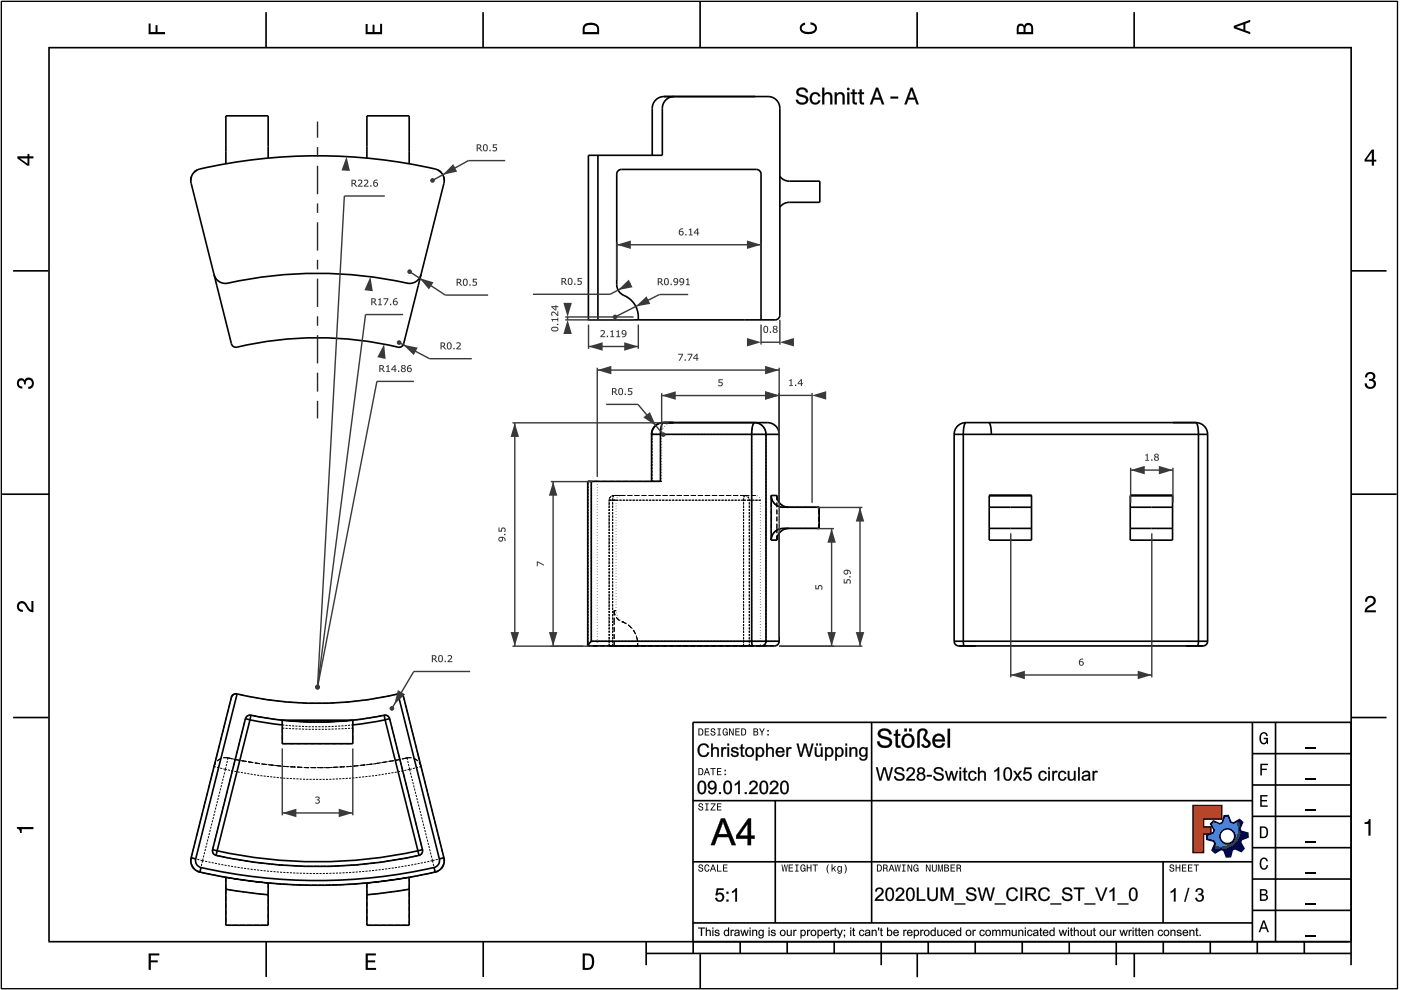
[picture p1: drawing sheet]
<svg xmlns="http://www.w3.org/2000/svg" width="297mm" height="210mm" viewBox="0 0 297 210" stroke-linecap="round" stroke-linejoin="round" font-family="sans-serif">
<g fill="none" stroke="#000" stroke-width=".35">
<path d="M10.4 10v189.5M10.4 10.1h276.1M56.4 2.6v7.5M102.4 2.6v7.5M148.4 .4v9.7M194.4 2.6v7.5M240.5 2.6v7.5M286.5 9.9v189.6M40.6 37.5l-.1 .7M41.1 36.6l.6-.5a86.1 86.1 0 0 1 16.5-2.7 111.2 111.2 0 0 1 34.4 2.5 2.49 2.49 0 0 1 1.5 3l-8.5 34-.5 .6-.5 .1a75.1 75.1 0 0 0-34.6 0l-.5-.1-.4-.6-8.6-34v-1.2zM41.8 36.1l-.6 .4M56.9 33.5v-8.9h-9v10.1"/>
<path d="M77.8 33.5v-8.9h9v10.1M92.9 36.1l.6 .4M94.1 37.5l.1 .7M2.8 57.4h7.4M45.4 58.3v-.1a2.49 2.49 0 0 0 2.9 1.8M89.2 58.3l.1-.1a2.49 2.49 0 0 1-3 1.8M286.5 57.4h7.5M48.3 60a87.7 87.7 0 0 1 38 0M48.3 60l-.1 .1M84.9 73.6h-.1M85.2 73.4v.1M85.6 72.9l-.2 .4"/>
<path d="M86.3 60l.1 .1M138.1 92.1h1.9M138.1 92.1v10M140 92.1v10h-14.6M140 92.1h19.4M140.6 89.6a2.49 2.49 0 0 0-2.5 2.5M140.6 89.6h2.2M140.6 89.6a3.1 3.1 0 0 0-.6 2.5M140.6 89.6h19.4M159.4 92.1h3M159.4 92.1v43.9M160 89.6a9 9 0 0 1 3.9 .3l.8 .7 .4 .7 .1 .8"/>
<path d="M160 89.6a3.1 3.1 0 0 0-.6 2.5M160 89.6a2.46 2.46 0 0 1 2.4 2.5M162.4 92.1h2.8M162.4 92.1v43.9M165.2 92.1v14.4M202.3 92.1h1.9M202.3 92.1v43.9M204.2 92.1h49.9M204.2 92.1v43.9M204.8 89.6a2.49 2.49 0 0 0-2.5 2.5M204.8 89.6h48.7M204.8 89.6l-.4 .7-.2 1.8"/>
<path d="M209.6 89.6l.4 .7 .2 1.8M248.7 89.6h4.8M253.5 89.6a2.49 2.49 0 0 1 2.5 2.5M253.5 89.6l.4 .7 .2 1.8M254.1 92.1h1.9M254.1 92.1v43.9M256 92.1v43.9M.5 104.8h9.9M125.4 102.1h-.8v34.8M125.4 102.1v33.9M163.5 105.1h1.2a2.5 2.5 0 0 0 2.5 2.4M163.5 105.1a2.51 2.51 0 0 0 2.5 2.4h7.7v4.5h-7.7a2.51 2.51 0 0 0-2.5 2.5"/>
<path d="M163.5 105.1v9.4M165.2 113v23M167.2 112a2.5 2.5 0 0 0-2.5 2.5h-1.2M209.7 105.1h9M209.7 112v2.5h1h8v-2.5M209.7 105.1v2.4M209.7 112h9M209.7 107.5h9M209.7 107.5v4.5M218.7 105.1v2.4M218.7 107.5v4.5M239.6 105.1h9"/>
<path d="M239.6 112v2.5h1h8v-2.5M239.6 105.1v2.4M239.6 112h9M239.6 107.5h9M239.6 107.5v4.5M248.6 105.1v2.4M248.6 107.5v4.5M286.5 104.8h9.6M124.6 136.9v.1M124.6 137h.1M124.6 137h35M125.4 136l-.8 .9"/>
<path d="M125.4 136h34M159.4 136l.2 1M159.4 136h3M159.6 137h1.8M162.4 136l-.3 .7-.7 .3M162.4 136h2.8M165.2 136a1.13 1.13 0 0 1-1.4 1h-2.4M202.3 136l.3 .7 .7 .3M202.3 136h1.9M203.3 137h3.6M203.3 137h1.2M204.2 136l.3 1"/>
<path d="M204.2 136h49.9M204.5 137h49.4M251.5 137h3.5M253.9 137h1.1M254.1 136l-.2 1M254.1 136h1.9M256 136l-.3 .7-.7 .3M2.8 152.1h7.4M49.1 147.9l-8.6 34M49.5 147.2l-.4 .7M50.3 147.1l-.8 .2-.4 .6M50.3 147.1h.1"/>
<path d="M50.3 147.1a74 74 0 0 0 34.1 0M50.3 147.1l-8.8 35M52 152.4l1 .2M52 152.4l-6.9 27.7M52 152.3v.1M53 152.6l6.8 1.1M53 152.6l-7 27.8M53.2 151.6h.1M53.2 151.6l6.6 1.1M53.2 151.6l-.7 .2-.5 .6M53.2 151.6l-.2 1M59.8 152.7a69.1 69.1 0 0 0 15 0"/>
<path d="M59.8 152.7v5h15v-5M59.8 152.7h15M81.4 151.6l-6.6 1.1M81.4 151.6l.8 .2 .4 .6M81.4 151.6l.2 1M81.5 151.6h-.1M81.6 152.6l-6.8 1.1M81.6 152.6l7 27.8M82.6 152.3v.1M82.6 152.4l-1 .2M82.6 152.4l7 27.7M84.4 147.1l8.8 35"/>
<path d="M84.4 147.1l.8 .2 .4 .6 8.5 34M84.4 147.1h.1M286.5 152.1h7.5M10.2 199.7h275.8M40.5 181.9a2.49 2.49 0 0 0 1.9 3M40.5 181.9v.6M40.5 181.9l1 .2M40.6 183.3l.6 .9M41.5 182.1a1.5 1.5 0 0 0 1.1 1.8M41.8 184.7l.6 .2M42.4 184.9a112.6 112.6 0 0 0 49.9 0M42.6 183.9a111.6 111.6 0 0 0 49.4 0"/>
<path d="M42.6 183.9l-.2 1M45.1 180.1l.1 .8 .6 .5M45.1 180.1l.9 .3M45.8 181.4a99.6 99.6 0 0 0 43 0M46 180.4a98.6 98.6 0 0 0 42.6 0M46 180.4l-.2 1M47.9 186v2.5M47.9 188.5l9 1.2M47.9 188.5v7.7h9v-6.5M56.4 199.7v7.4M56.9 187.2v2.5M77.8 187.2v2.5"/>
<path d="M86.8 186v2.5M86.8 188.5l-9 1.2M86.8 188.5v7.7h-9v-6.5M88.6 180.4l.2 1M88.9 181.3l-.1 .1M89.6 180.1l-.1 .8-.7 .5M89.6 180.1v.1M89.6 180.1l-1 .3M92 183.9l.3 1M92.9 184.7l-.6 .2M93.2 182.1a1.5 1.5 0 0 1-1.2 1.8M94.1 183.3l-.6 .9"/>
<path d="M94.1 181.9a2.49 2.49 0 0 1-1.8 3M94.1 181.9l.1 .6M94.1 181.9l-.9 .2M102.4 199.7v7.4M137 199.7v4.9M147 199.7v2.5M156.9 199.7v2.5M166.9 199.7v2.5M176.9 199.7v2.5M186.8 199.7v4.9M196.8 199.7v2.5M206.8 199.7v2.5"/>
<path d="M216.7 199.7v2.5M226.7 199.7v2.5M236.7 199.7v4.9M246.6 199.7v2.5M256.6 199.7v2.5M266.6 199.7v2.5M276.5 199.7v2.5M286.5 199.7v4.9M137 202.2h149.5M148.5 202.3v7.2M194.5 202.1v5.1M240.5 202.1v5.1"/>
</g>
<g fill="#000">
<path d="M31.5 5h.4v1.8h1.1v-1.5h.4v1.5h1.6v.5h-3.5z" fill-rule="evenodd"/>
<path d="M77.5 5.1h.4v1.7h1.1v-1.6h.4v1.6h1.2v-1.8h.4v2.3h-3.5z" fill-rule="evenodd"/>
<path d="M124 5.1a2.18 2.18 0 0 0-.5 2.2h3.5v-1.2a1.42 1.42 0 0 0-1.7-1.3zM124.3 5.5a2.13 2.13 0 0 1 2.2 .3l.1 1h-2.6v-1z" fill-rule="evenodd"/>
<path d="M169.9 5.2l.8-.4v.4a.7 .7 0 0 0-.7 .6 .7 .7 0 0 0 .3 .8 1.69 1.69 0 0 0 2.5-.6 .9 .9 0 0 0-1-.8v-.5a1.24 1.24 0 0 1 1.4 1.1 1.24 1.24 0 0 1-1 1.4 2.22 2.22 0 0 1-2.5-.7l-.2-.5z" fill-rule="evenodd"/>
<path d="M215.8 5.3l-.2 .7v1.3h3.5v-1.4a.98 .98 0 0 0-.8-1 .98 .98 0 0 0-1.1 .6 .83 .83 0 0 0-1.4-.2zM216.1 5.6a.54 .54 0 0 1 .6-.1 .54 .54 0 0 1 .3 .6v.7h-1zM217.6 5.5a.62 .62 0 0 1 .7-.1 .62 .62 0 0 1 .3 .6v.8h-1.2z" fill-rule="evenodd"/>
<path d="M261.6 5.5v.5l3.5 1.3v-.5l-1.1-.4v-1.4l1.1-.3v-.5zM262.1 5.7l1.5-.5v1.1z" fill-rule="evenodd"/>
<path d="M3.7 33.1v.5l2.1 1.5h.4v-1.5h.9v-.5h-.9v-.5h-.4v.5zM4.3 33.6h1.5v1.1z" fill-rule="evenodd"/>
<path d="M290.8 31.7l-1.5 2.1v.5h1.5v.8h.5v-.8h.5v-.4h-.5v-2.2zM290.8 32.3v1.6h-1.1z" fill-rule="evenodd"/>
<path d="M3.8 80.5a.85 .85 0 0 1 1.4 .1 1.05 1.05 0 0 1 1.3-.5 1.05 1.05 0 0 1 .7 1.2 1.1 1.1 0 0 1-1.2 1.2v-.5a.71 .71 0 0 0 .8-1 .71 .71 0 0 0-1.3 0v.5h-.4a.61 .61 0 0 0-.3-.8 .61 .61 0 0 0-.8 .3 .61 .61 0 0 0 .2 .8l.5 .1v.5a1.15 1.15 0 0 1-1.1-.7 1.15 1.15 0 0 1 .2-1.2z" fill-rule="evenodd"/>
<path d="M289.7 79.2a1.07 1.07 0 0 1 1.3-.2 1.07 1.07 0 0 1 .5 1.2l-.3 .3a1.05 1.05 0 0 1 .5 1.3 1.05 1.05 0 0 1-1.2 .7 1.1 1.1 0 0 1-1.2-1.2h.5a.71 .71 0 0 0 1 .7 .71 .71 0 0 0 0-1.2h-.5v-.4a.61 .61 0 0 0 .8-.3 .61 .61 0 0 0-.3-.8 .61 .61 0 0 0-.8 .2l-.2 .5h-.4z" fill-rule="evenodd"/>
<path d="M3.9 127.8a1.21 1.21 0 0 1 2 .7l.3 .5 .5 .3v-1.9h.4v2.4a1.8 1.8 0 0 1-1.7-1.4 .71 .71 0 0 0-.9-.5 .71 .71 0 0 0-.5 .9 .71 .71 0 0 0 .8 .5v.4a1.18 1.18 0 0 1-1.1-.6 1.18 1.18 0 0 1 .2-1.3z" fill-rule="evenodd"/>
<path d="M289.7 126.6a1.17 1.17 0 0 1 1.9 .3 1.17 1.17 0 0 1-.9 1.7l-.6 .4-.3 .4h1.9v.4h-2.4a1.8 1.8 0 0 1 1.4-1.7 .71 .71 0 0 0 .5-.9 .71 .71 0 0 0-.8-.5 .71 .71 0 0 0-.5 .9h-.5z" fill-rule="evenodd"/>
<path d="M3.6 175.3h3.5v.5h-2.5v.8h-.3a.77 .77 0 0 0-.7-.9z" fill-rule="evenodd"/>
<path d="M289.3 174.3a.77 .77 0 0 0 .9-.6h.4v3.5h-.5v-2.5h-.8z" fill-rule="evenodd"/>
</g>
<g fill="none" stroke="#000" stroke-width=".21" stroke-dasharray="1 .5" stroke-linecap="butt">
<path d="M162.7 89.6h-2.7M124.6 102.1h.8M124.6 102.1h2M126.6 102.1h-2M130.1 105.1h1.5M130.1 105.1h27.8M131.6 105.1h-1.5M137.6 102.1h-12.2M137.6 102.1h2.4M138.1 102.1h.1M138.1 102.1h1.9M138.2 102.1h2.1"/>
<path d="M138.2 102.1h-.1M140 102.1h-1.9M140.3 102.1h-2.1M157.9 105.1h-27.8M157.9 105.1h2.3M160.2 105.1h-2.3M163.5 107.5v-2.4M163.5 112v-4.5M163.5 112v2.5M163.5 114.5a2.51 2.51 0 0 1 2.5-2.5M163.5 105.1a2.51 2.51 0 0 0 2.5 2.4M164.7 107.5v-2.4"/>
<path d="M164.7 112v-4.5M164.7 112v2.5M164.7 105.1a2.5 2.5 0 0 0 2.5 2.4M164.7 114.5a2.5 2.5 0 0 1 2.5-2.5M166 112h7.7M166 107.5h7.7M166 107.5h1.2M166 112h1.2M167.2 112h6.5M167.2 107.5h6.5M167.2 112h-1.2M167.2 107.5h-1.2"/>
<path d="M173.7 112v-4.5M173.7 112h-6.5M173.7 107.5h-6.5M124.6 136.9v.1M124.6 137h2M125.4 136l-.8 .9M126.6 137h-2M129.1 137h.1M129.1 137h.8M129.2 137h1M129.2 137h-.1M129.9 137h-.8"/>
<path d="M129.9 137h27.8M130.2 129.5a2.5 2.5 0 0 0 1.7 2.3M130.2 132v-2.5M130.2 137v-5M130.2 137h5M130.2 137h-1M130.2 137h.4zM131.9 131.8a4.9 4.9 0 0 1 3.3 4.7M135.2 137v-.5M135.2 136.5v-.2M135.2 136.3v.2M135.2 137h-5"/>
<path d="M157.7 137h-27.8M157.7 137h1.2M158.9 137h2.3M159.6 137h-35M161.2 137h-2.3M161.4 137h-1.8M164.2 137h-2.8M50.3 147.1l-.8 .1M53.2 151.6a1 1 0 0 0-1.2 .7M53.2 151.6a69.1 69.1 0 0 0 28.2 0M59.8 152.7v1.7M59.8 154.4v3.3"/>
<path d="M59.8 152.7a69.1 69.1 0 0 0 15 0M59.8 157.7h15M74.8 152.7v1.7M74.8 154.4v3.3M81.5 151.6a1 1 0 0 1 1.1 .7M82.6 152.4l7 27.7M84.4 147.1a74 74 0 0 1-34.1 0M85.6 147.9l-.5-.7-.7-.1M46 160.1l3.1-12.2M46 160.1l-.6 2.4M48.3 160.7a2.49 2.49 0 0 0-2.9 1.8M86.3 160.7a87.7 87.7 0 0 1-38 0"/>
<path d="M86.3 160.7a2.49 2.49 0 0 1 3 1.8M88.7 160.1l-3.1-12.2M88.7 160.1l.6 2.4M89.3 162.5a2.49 2.49 0 0 0-3-1.8M89.3 162.5l4.8 19.4M40.5 181.9l4.9-19.4M40.6 183.3l-.1-.8M41.8 184.7l-.6-.5M45.1 180.1l6.9-27.7M45.1 180.1l.1 .8 .6 .5M45.8 181.4a99.6 99.6 0 0 0 43 0M47.9 188.5v7.7"/>
<path d="M47.9 186v2.5M47.9 186l9 1.2M47.9 196.2h4.5M52.4 196.2h4.5M56.9 187.2v2.5M56.9 196.2v-6.5M77.8 189.7v6.5M77.8 187.2v2.5M77.8 187.2l9-1.2M77.8 196.2h4.5M82.3 196.2h4.5M86.8 196.2v-7.7"/>
<path d="M86.8 186v2.5M88.9 181.3a1 1 0 0 0 .7-1.1M92.3 184.9a112.6 112.6 0 0 1-49.9 0M93.5 184.2l-.6 .5M94.2 182.5l-.1 .8"/>
</g>
<g fill="none" stroke="#000" stroke-width=".21" stroke-dasharray=".1 .5" stroke-linecap="butt">
<path d="M138.1 92.1v10M140.3 92.1a2.48 2.48 0 0 1 2.5-2.5M126.6 102.1v34.9M130.1 105.1a1 1 0 0 0-1 1M130.6 106.1v23.4M130.6 106.1a1 1 0 0 1 1-1M140.3 102.1v-10M161.2 106.1v30.9M161.2 106.1a1 1 0 0 0-1-1M165.2 106.5v6.5M124.6 136.9v-34.8M129.1 137v-30.9"/>
<path d="M132.2 131.8a2.5 2.5 0 0 1-1.6-2.3M132.2 131.8a4.9 4.9 0 0 1 3 4.5"/>
</g>
<g fill="none" stroke="#000" stroke-width=".21" stroke-dasharray=".4 .2" stroke-linecap="butt">
<path d="M138.1 92.1h1.9M138.2 92.1h-.1M138.2 92.1v10M138.2 92.1h2.1M140 92.1v10M140.3 92.1h-2.1M140.6 89.6a3.1 3.1 0 0 0-.6 2.5M140.6 89.6a2.46 2.46 0 0 0-2.4 2.5M159.4 92.1h-19.4M160 89.6a3.1 3.1 0 0 0-.6 2.5M160 89.6a2.46 2.46 0 0 1 2.4 2.5M162.4 92.1h-3"/>
<path d="M165.2 92.1h-2.8M129.1 106.1h.8M129.2 106.1h1.4M129.2 106.1h-.1M129.9 106.1h27.8M130.1 105.1a.99 .99 0 0 0-.9 1M130.1 105.1l-.2 1M130.6 106.1h-1.4M157.7 106.1h-27.8M157.7 106.1h1.2M157.9 105.1l-.2 1M157.9 105.1a.99 .99 0 0 1 1 1"/>
<path d="M158.9 106.1h-1.2M158.9 106.1h2.3M161.2 106.1h-2.3M163.5 105.1h1.2M163.5 114.5h1.2M124.6 137v-34.9M125.4 136v-33.9M129.2 137v-30.9M129.9 137v-30.9M130.2 129.5h.4M130.6 129.5h-.4M131.9 131.8h.3"/>
<path d="M132.2 131.8h-.3M157.7 137v-30.9M158.9 137v-30.9M159.4 136h-34M159.4 136l.2 1M159.4 136v-43.9M162.4 136a.98 .98 0 0 1-1 1M162.4 136h-3M162.4 136v-43.9M165.2 136h-2.8M53.2 151.6a69.1 69.1 0 0 0 28.2 0M59.8 154.4l7.5 .2 7.5-.2"/>
<path d="M59.8 153.7a70.1 70.1 0 0 0 15 0M47.8 163.1l-2.4-.6M47.8 163.1l.5-2.4M86.3 160.7a87.7 87.7 0 0 1-38 0M86.8 163.1l2.5-.6M86.8 163.1l4.9 19.4M86.8 163.1l-.5-2.4M86.8 163.1a90.2 90.2 0 0 1-39 0M42.9 182.5l-2.4-.6M42.9 182.5l4.9-19.4M42.9 182.5l-.5 2.4M45.8 181.4a99.6 99.6 0 0 0 43 0"/>
<path d="M47.9 186l9 1.2M47.9 188.5l9 1.2M77.8 187.2l9-1.2M77.8 189.7l9-1.2M91.7 182.5l2.4-.6M91.7 182.5l.6 2.4M91.7 182.5a110.1 110.1 0 0 1-48.8 0M92.3 184.9a112.6 112.6 0 0 1-49.9 0"/>
</g>
<g fill="#000">
<path d="M67.3 79v2zM67.3 71.1v5.9zM67.3 67.1v2zM67.3 59.1v6zM67.3 55.1v2zM67.3 47.1v6zM67.3 43.1v2zM67.3 35.2v6zM67.3 31.2v2zM67.3 25.8v3.4z"/>
<path d="M67.3 81v2zM67.3 85v3.7z"/>
</g>
<path d="M67.3 25.8v3.4M67.3 31.2v2M67.3 35.2v6M67.3 43.1v2M67.3 47.1v6M67.3 55.1v2M67.3 59.1v6M67.3 67.1v2M67.3 71.1v5.9M67.3 79v4M67.3 85v3.7" fill="none" stroke="#282828" stroke-width=".3"/>
<circle cx="67.3" cy="145.7" r=".5" fill="#393939"/>
<path d="M79.9 80.9l-12.6 64.8" fill="none" stroke="#393939" stroke-width=".3"/>
<path d="M81.4 73l.4 3.1-1.8-.4z" fill="#393939"/>
<path d="M79.9 80.9h7.8" fill="none" stroke="#393939" stroke-width=".3"/>
<g fill="#282828">
<path d="M80.4 77.4h.6a.41 .41 0 0 1 .4 .4 .41 .41 0 0 1-.3 .4l.5 .7h-.2l-.5-.6h-.3v.6h-.2zM80.6 77.6v.5h.2a.28 .28 0 0 0 .4-.2 .28 .28 0 0 0-.3-.3zM81.9 77.6l.5-.2v1.3h.3v.2h-.8v-.2h.3v-1h-.3zM83.7 77.4h.1v.9h.3v.2h-.3v.4h-.1v-.4h-.7v-.3zM83.7 77.7l-.6 .6h.6zM84.4 78.6h.2v.3h-.2zM85.2 77.5a.43 .43 0 0 1 .7-.1 .43 .43 0 0 1-.1 .7 .44 .44 0 0 1 0 .7 .44 .44 0 0 1-.6-.1 .44 .44 0 0 1 .1-.6l-.2-.2zM85.3 77.7a.26 .26 0 0 0 .5 0 .26 .26 0 0 0-.5 0zM85.2 78.5a.31 .31 0 0 0 .6 0 .31 .31 0 0 0-.6 0zM86.5 77.6l.5-.2h.2v.2a.48 .48 0 0 0-.7 .4 .52 .52 0 0 1 .8 .2 .52 .52 0 0 1-.4 .8 .52 .52 0 0 1-.6-.6zM86.5 78.4a.31 .31 0 0 0 .6 0 .31 .31 0 0 0-.6 0z"/>
<path d="M80.4 77.4h.4a.43 .43 0 0 1 .6 .3 .43 .43 0 0 1-.3 .5l.6 .7h-.3l-.5-.6h-.3v.6h-.2zM80.4 77.4v1.5h.2v-.6h.3l.5 .6h.2l-.5-.7a.42 .42 0 0 0 .1-.7zM80.6 77.6v.5h.5v-.4zM80.6 77.6l.5 .1v.4h-.5zM81.9 77.6l.5-.2v1.3h.3v.2h-.8v-.2h.3v-1l-.3 .1zM81.9 77.6v.1h.3v1h-.3v.2h.8v-.2h-.3v-1.3zM83.7 77.4h.2l-.1 .9h.3v.2h-.3l.1 .4h-.2v-.4h-.7v-.3zM83.7 77.4l-.7 .8v.3h.7v.4h.1v-.4h.3v-.2h-.3v-.9zM83.7 77.7l-.6 .6h.6zM83.7 77.6v.7h-.6zM84.4 78.6h.2v.3h-.2zM84.4 78.6v.3h.2v-.3zM85.2 77.5a.44 .44 0 0 1 .7-.1 .44 .44 0 0 1-.1 .7 .46 .46 0 0 1 .2 .7 .46 .46 0 0 1-.7 .1 .41 .41 0 0 1-.3-.4 .41 .41 0 0 1 .3-.4l-.3-.2zM85.2 77.5a.35 .35 0 0 0 .1 .6 .44 .44 0 0 0-.1 .7 .44 .44 0 0 0 .7 0 .44 .44 0 0 0-.2-.7 .4 .4 0 0 0 .2-.6 .4 .4 0 0 0-.6-.1zM85.3 77.6v.3l.3 .1a.28 .28 0 0 0 .2-.4 .28 .28 0 0 0-.5 0zM85.2 77.8a.3 .3 0 0 1 .6 0 .3 .3 0 0 1-.6 0zM85.3 78.2a.31 .31 0 0 0-.1 .5 .31 .31 0 0 0 .5 0 .31 .31 0 0 0-.1-.5zM85.2 78.4a.33 .33 0 0 1 .6 0 .33 .33 0 0 1-.6 0zM86.5 77.6l.5-.2h.2v.2a.47 .47 0 0 0-.7 .4h.6a.51 .51 0 0 1 .1 .7 .51 .51 0 0 1-.7 .1 1.03 1.03 0 0 1 0-1.2zM86.5 77.6a.7 .7 0 0 0-.2 .8 .7 .7 0 0 0 .7 .5 .48 .48 0 0 0 .2-.8 .48 .48 0 0 0-.7 0 .49 .49 0 0 1 .7-.5v-.2h-.2zM86.5 78.4a.3 .3 0 0 0 .6 0 .3 .3 0 0 0-.6 0zM86.4 78.4a.35 .35 0 0 1 .7 0 .35 .35 0 0 1-.7 0z"/>
</g>
<path d="M116.8 102.1h8.8M117.3 102.1v34.9M116.8 137h8.8" fill="none" stroke="#393939" stroke-width=".3"/>
<g fill="#393939">
<path d="M117.3 102.1l.9 3h-1.8z"/>
<path d="M116.4 134h1.8l-.9 3z"/>
</g>
<g fill="#282828">
<path d="M113.8 119l1.5 .7v.2l-1.3-.7v.8h-.2z"/>
<path d="M113.8 119l1.5 .7v.2l-1.3-.7v.9h-.2zM113.8 119v1h.2v-.8l1.3 .7v-.2z"/>
</g>
<path d="M108.6 89.6h33.2M109.1 89.6v47.4M108.6 137h15" fill="none" stroke="#393939" stroke-width=".3"/>
<g fill="#393939">
<path d="M109.1 89.6l.9 3h-1.8z"/>
<path d="M108.2 134h1.8l-.9 3z"/>
</g>
<g fill="#282828">
<path d="M105.8 114a.8 .8 0 0 1 .9-.2 .8 .8 0 0 1 .5 .9h-.2a.48 .48 0 0 0-.5-.7 .51 .51 0 0 1 0 .7 .51 .51 0 0 1-.7 0 .51 .51 0 0 1 0-.7zM105.8 114.3a.35 .35 0 0 0 .7 0 .35 .35 0 0 0-.7 0zM106.9 113.2h.3v.2h-.3zM105.7 111.8h.2v.7h.4a.52 .52 0 0 1 .5-.7 .52 .52 0 0 1 .3 .9l-.2 .1a.38 .38 0 0 0 .1-.6 .38 .38 0 0 0-.5 0l-.1 .5h-.7z"/>
<path d="M105.8 114a1.04 1.04 0 0 1 1.2 0l.2 .5v.2h-.2a.47 .47 0 0 0-.5-.7l.1 .7a.51 .51 0 0 1-.8 0 .51 .51 0 0 1 0-.7zM105.8 114a.49 .49 0 0 0 .1 .7 .49 .49 0 0 0 .7-.1l-.1-.6a.48 .48 0 0 1 .5 .7h.2a.8 .8 0 0 0-.5-.8 .8 .8 0 0 0-.9 .1zM105.8 114.3a.35 .35 0 0 0 .7 0 .35 .35 0 0 0-.7 0zM105.8 114.3a.35 .35 0 0 1 .7 0 .35 .35 0 0 1-.7 0zM106.9 113.2h.3v.3h-.3zM106.9 113.2v.2h.3v-.2zM105.7 111.8h.2v.7h.4a.53 .53 0 0 1 .6-.7 .53 .53 0 0 1 .2 .9l-.2 .1v-.7a.38 .38 0 0 0-.5 .1 .38 .38 0 0 0 .1 .5h-.8zM105.7 111.8v.9h.7l.1-.6a.38 .38 0 0 1 .5 .1 .38 .38 0 0 1-.1 .6h.2v-.2l-.1-.6-.5-.1-.2 .2v.4h-.4v-.7z"/>
</g>
<path d="M173.2 112.1h3.6M176.3 112.1v24.9M165.2 137h11.6" fill="none" stroke="#393939" stroke-width=".3"/>
<g fill="#393939">
<path d="M176.3 112.1l.9 3h-1.8z"/>
<path d="M175.4 134h1.8l-.9 3z"/>
</g>
<g fill="#282828">
<path d="M172.9 124.1h.1v.6h.4a.52 .52 0 0 1 .6-.7 .52 .52 0 0 1 .3 .9l-.2 .1a.38 .38 0 0 0 .1-.6 .38 .38 0 0 0-.6 0v.5h-.7z"/>
<path d="M172.9 124h.2l-.1 .7h.4a.53 .53 0 0 1 .6-.7 .53 .53 0 0 1 .3 .9l-.2 .1v-.7a.38 .38 0 0 0-.5 .1 .38 .38 0 0 0 0 .5h-.7zM172.9 124.1v.8h.7v-.6a.38 .38 0 0 1 .6 .1 .38 .38 0 0 1-.1 .6h.2v-.2l-.1-.6-.5-.1-.2 .2-.1 .5h-.4v-.7z"/>
</g>
<path d="M173.2 107.6h9.6M182.3 107.6v29.4M165.2 137h17.6" fill="none" stroke="#393939" stroke-width=".3"/>
<g fill="#393939">
<path d="M182.3 107.6l.9 3h-1.8z"/>
<path d="M181.4 134h1.8l-.9 3z"/>
</g>
<g fill="#282828">
<path d="M178.9 122.8h.2v.7h.4a.52 .52 0 0 1 .5-.7 .52 .52 0 0 1 .3 .9h-.2a.38 .38 0 0 0 .1-.5 .38 .38 0 0 0-.6 0v.5h-.7zM180.1 122.2h.2v.2h-.2zM179 121a.8 .8 0 0 1 .9-.2 .8 .8 0 0 1 .5 .9h-.2a.48 .48 0 0 0-.5-.7 .51 .51 0 0 1 0 .7 .51 .51 0 0 1-.7 0 .51 .51 0 0 1 0-.7zM179 121.3a.35 .35 0 0 0 .7 0 .35 .35 0 0 0-.7 0z"/>
<path d="M178.9 122.8h.2v.7h.4a.53 .53 0 0 1 .5-.7 .53 .53 0 0 1 .3 .9l-.2 .1v-.7a.38 .38 0 0 0-.5 .1 .38 .38 0 0 0 .1 .5h-.8zM178.9 122.8v.9h.7l.1-.6a.38 .38 0 0 1 .5 .1 .38 .38 0 0 1-.1 .5h.2v-.1l-.1-.7h-.5l-.2 .1v.5h-.4v-.7zM180.1 122.2h.3v.2h-.3zM180.1 122.2v.2h.2v-.2zM179 121a1.04 1.04 0 0 1 1.1 0l.3 .5v.2h-.2a.47 .47 0 0 0-.5-.7v.7a.51 .51 0 0 1-.7 0 .51 .51 0 0 1 0-.7zM179 121a.49 .49 0 0 0 0 .7 .49 .49 0 0 0 .8-.1l-.1-.6a.48 .48 0 0 1 .5 .7h.2a.8 .8 0 0 0-.5-.9 .8 .8 0 0 0-.9 .2zM179 121.3a.35 .35 0 0 0 .7 0 .35 .35 0 0 0-.7 0zM179 121.3a.35 .35 0 0 1 .7 0 .35 .35 0 0 1-.7 0z"/>
</g>
<path d="M165.2 83.3v7.8M165.2 83.8h7M172.2 83.3v23.3" fill="none" stroke="#393939" stroke-width=".3"/>
<g fill="#393939">
<path d="M162.2 82.9l3 .9-3 .9z"/>
<path d="M172.2 83.8l3-.9v1.8z"/>
</g>
<g fill="#282828">
<path d="M167.3 80.6l.5-.2v1.3h.3v.1h-.8v-.1h.3v-1h-.3zM168.6 81.6h.2v.2h-.2zM169.8 80.4h.2v.9h.2v.1h-.2v.4h-.2v-.4h-.7v-.2zM169.8 80.6l-.5 .7h.5z"/>
<path d="M167.3 80.6l.5-.2v1.3h.3v.2h-.8v-.2h.3v-1h-.3zM167.3 80.6v.1h.3v1h-.3v.1h.8v-.1h-.3v-1.3zM168.6 81.6h.2v.3h-.2zM168.6 81.6v.2h.2v-.2zM169.8 80.4h.2v.9h.2v.1h-.2v.5h-.2v-.5h-.7v-.2zM169.8 80.4l-.7 .8v.2h.7v.4h.2v-.4h.2v-.1h-.2v-.9zM169.8 80.6l-.5 .7h.5zM169.8 80.6v.7h-.6z"/>
</g>
<path d="M140.3 83.4v7.7M140.3 83.9h24.9M165.2 83.4v51.6" fill="none" stroke="#393939" stroke-width=".3"/>
<g fill="#393939">
<path d="M140.3 83.9l3-.9v1.8z"/>
<path d="M162.2 83l3 .9-3 .9z"/>
</g>
<g fill="#282828">
<path d="M152.4 80.4h.8v.2h-.7v.4a.52 .52 0 0 1 .7 .6 .52 .52 0 0 1-.8 .2l-.1-.2a.38 .38 0 0 0 .6 .1 .38 .38 0 0 0 0-.5h-.5z"/>
<path d="M152.3 80.4h.9v.2h-.7v.4a.53 .53 0 0 1 .8 .6 .53 .53 0 0 1-.9 .3l-.1-.3h.7a.38 .38 0 0 0-.1-.5 .38 .38 0 0 0-.6 .1zM152.4 80.4v.8h.5a.38 .38 0 0 1 0 .6 .38 .38 0 0 1-.6-.2v.2l.5 .1 .3-.1 .1-.4-.1-.3-.6-.1v-.4h.7v-.2z"/>
</g>
<path d="M126.6 78v23.1M126.6 78.5h38.6M165.2 78v13.1" fill="none" stroke="#393939" stroke-width=".3"/>
<g fill="#393939">
<path d="M126.6 78.5l3-.9v1.8z"/>
<path d="M162.2 77.6l3 .9-3 .9z"/>
</g>
<g fill="#282828">
<path d="M143.8 75h1l-.7 1.5h-.2l.7-1.3h-.8zM145.2 76.2h.2v.3h-.2zM145.8 75h1l-.7 1.5h-.2l.7-1.3h-.8zM147.7 75h.2v.9h.2v.2h-.2v.4h-.2v-.4h-.7v-.3zM147.7 75.3l-.6 .6h.6z"/>
<path d="M143.8 75h1l-.7 1.5h-.2l.7-1.3h-.8zM143.8 75v.2h.8l-.7 1.3h.2l.7-1.5zM145.2 76.2h.2v.3h-.2zM145.2 76.2v.3h.2v-.3zM145.8 75h1l-.7 1.5h-.2l.7-1.3h-.8zM145.8 75v.2h.8l-.7 1.3h.2l.7-1.5zM147.7 75h.2v.9h.2v.2h-.2v.4h-.2v-.4h-.7v-.3zM147.7 75l-.7 .8v.3h.7v.4h.2v-.4h.2v-.2h-.2v-.9zM147.7 75.3l-.6 .6h.6zM147.7 75.2v.7h-.6z"/>
</g>
<circle cx="67.3" cy="145.7" r=".5" fill="#393939"/>
<path d="M77.5 66.7l-10.2 79" fill="none" stroke="#393939" stroke-width=".3"/>
<path d="M78.5 58.7l.5 3.1-1.7-.3z" fill="#393939"/>
<path d="M77.5 66.7h8" fill="none" stroke="#393939" stroke-width=".3"/>
<g fill="#282828">
<path d="M78.7 63.2l.6 .1a.41 .41 0 0 1 .4 .3 .41 .41 0 0 1-.3 .5l.5 .6h-.2l-.5-.6h-.3v.6h-.2zM78.9 63.4v.6h.2a.28 .28 0 0 0 .4-.3 .28 .28 0 0 0-.4-.3zM80.2 63.4l.5-.2v1.3h.3v.2h-.8v-.2h.3v-.9h-.3zM81.3 63.2h1l-.6 1.5h-.2l.7-1.3h-.9zM82.7 64.4h.2v.3h-.2zM83.5 63.5l.5-.3h.2v.2a.48 .48 0 0 0-.7 .5 .52 .52 0 0 1 .8 .2 .52 .52 0 0 1-.4 .7 .52 .52 0 0 1-.6-.6zM83.5 64.2a.31 .31 0 0 0 .6 0 .31 .31 0 0 0-.6 0z"/>
<path d="M78.7 63.2h.4a.43 .43 0 0 1 .6 .3 .43 .43 0 0 1-.3 .6l.5 .6h-.2l-.5-.6h-.3v.6h-.2zM78.7 63.2v1.5h.2v-.6h.3l.5 .6h.2l-.5-.6a.42 .42 0 0 0 .1-.8zM78.9 63.4v.6l.5-.1v-.4zM78.9 63.4l.5 .1v.4l-.5 .1zM80.2 63.4l.5-.2v1.3h.3v.2h-.8v-.2h.3v-.9h-.3zM80.2 63.4v.2h.3v1l-.3-.1v.2h.8v-.2l-.3 .1v-1.4zM81.3 63.2h1l-.6 1.5h-.3l.8-1.3h-.9zM81.3 63.2v.2h.9l-.7 1.3h.2l.6-1.5zM82.7 64.4h.2v.3h-.2zM82.7 64.4v.3h.2v-.3zM83.5 63.4l.5-.2h.2v.2a.47 .47 0 0 0-.7 .5l.7-.1a.51 .51 0 0 1 0 .8 .51 .51 0 0 1-.7 0 1.03 1.03 0 0 1 0-1.2zM83.5 63.5a.7 .7 0 0 0-.2 .8 .7 .7 0 0 0 .7 .4 .48 .48 0 0 0 .2-.7 .48 .48 0 0 0-.7-.1 .49 .49 0 0 1 .7-.5v-.2h-.2zM83.5 64.2a.3 .3 0 0 0 .6 0 .3 .3 0 0 0-.6 0zM83.5 64.2a.34 .34 0 0 1 .6 0 .34 .34 0 0 1-.6 0z"/>
</g>
<circle cx="67.3" cy="145.7" r=".5" fill="#393939"/>
<path d="M73 41.6l-5.7 104.1" fill="none" stroke="#393939" stroke-width=".3"/>
<path d="M73.5 33.2l.7 3-1.8-.1z" fill="#393939"/>
<path d="M73 41.6h8.6" fill="none" stroke="#393939" stroke-width=".3"/>
<g fill="#282828">
<path d="M74.5 38.1h.6a.41 .41 0 0 1 .4 .4 .41 .41 0 0 1-.3 .4l.5 .7h-.2l-.5-.6h-.3v.6h-.2zM74.7 38.3v.5h.2a.28 .28 0 0 0 .4-.2 .28 .28 0 0 0-.3-.3zM75.9 38.2a.55 .55 0 0 1 .9 .1 .55 .55 0 0 1-.4 .8l-.3 .3h.8v.2h-1l.2-.4a.59 .59 0 0 0 .3-.9l-.5 .1zM77.2 38.2a.55 .55 0 0 1 .8 .1 .55 .55 0 0 1-.3 .8l-.3 .3h.7v.2h-.9l.2-.4a.59 .59 0 0 0 .3-.9l-.5 .1zM78.5 39.3h.2v.3h-.2zM79.3 38.3l.5-.2h.2v.2a.48 .48 0 0 0-.7 .4 .52 .52 0 0 1 .8 .2 .52 .52 0 0 1-.4 .7 .52 .52 0 0 1-.6-.5zM79.3 39.1a.31 .31 0 0 0 .6 0 .31 .31 0 0 0-.6 0z"/>
<path d="M74.5 38.1h.4a.43 .43 0 0 1 .6 .3 .43 .43 0 0 1-.3 .5l.6 .7h-.3l-.5-.6h-.3v.6h-.2zM74.5 38.1v1.5h.2v-.6h.3l.5 .6h.2l-.5-.7a.42 .42 0 0 0 .1-.7zM74.7 38.3v.5h.5v-.4zM74.7 38.3l.5 .1v.4h-.5zM75.9 38.2a.51 .51 0 0 1 .7-.1 .51 .51 0 0 1 .1 .7l-.6 .6h.8v.2h-1l.2-.4a.59 .59 0 0 0 .3-.9l-.5 .1zM75.9 38.2v.2a.41 .41 0 0 1 .7 0 .41 .41 0 0 1-.3 .6l-.4 .4v.2h1v-.2h-.8l.2-.2a.55 .55 0 0 0 .5-.7 .55 .55 0 0 0-.8-.3zM77.2 38.2a.51 .51 0 0 1 .7-.1 .51 .51 0 0 1 .1 .7l-.6 .6h.7v.2h-1l.3-.4a.59 .59 0 0 0 .3-.9l-.5 .1zM77.2 38.2v.2a.41 .41 0 0 1 .7 0 .41 .41 0 0 1-.4 .6l-.3 .4v.2h.9v-.2h-.8l.3-.2a.55 .55 0 0 0 .4-.7 .55 .55 0 0 0-.7-.3zM78.5 39.3h.3v.3h-.3zM78.5 39.3v.3h.2v-.3zM79.3 38.3l.5-.2h.2v.2a.47 .47 0 0 0-.7 .4h.7a.51 .51 0 0 1 0 .7 .51 .51 0 0 1-.7 .1 1.03 1.03 0 0 1 0-1.2zM79.3 38.3a.7 .7 0 0 0-.2 .8 .7 .7 0 0 0 .7 .4 .48 .48 0 0 0 .3-.7 .48 .48 0 0 0-.8 0 .49 .49 0 0 1 .7-.5v-.2h-.2zM79.3 39.1a.3 .3 0 0 0 .6 0 .3 .3 0 0 0-.6 0zM79.3 39.1a.35 .35 0 0 1 .7 0 .35 .35 0 0 1-.7 0z"/>
</g>
<circle cx="140.6" cy="92.1" r=".5" fill="#393939"/>
<path d="M135.3 85.7l5.3 6.4" fill="none" stroke="#393939" stroke-width=".3"/>
<path d="M136.4 88.5l1.4-1.1 1.2 2.8z" fill="#393939"/>
<path d="M128.5 85.7h6.8" fill="none" stroke="#393939" stroke-width=".3"/>
<g fill="#282828">
<path d="M129.8 82.3h.5a.41 .41 0 0 1 .4 .3 .41 .41 0 0 1-.3 .5l.6 .6h-.3l-.5-.5h-.2v.5h-.2zM130 82.5v.5h.1a.28 .28 0 0 0 .4-.2 .28 .28 0 0 0-.3-.3zM131.3 82.3a.54 .54 0 0 1 .6 .1 .54 .54 0 0 1 .2 .6 .54 .54 0 0 1-.5 .8 .54 .54 0 0 1-.5-.8zM131.4 82.5l-.1 .5a.37 .37 0 0 0 .3 .6 .37 .37 0 0 0 .3-.6v-.1a.32 .32 0 0 0-.1-.4 .32 .32 0 0 0-.4 0zM132.5 83.5h.2v.2h-.2zM133.2 82.3h.9v.2h-.7v.4a.52 .52 0 0 1 .7 .5 .52 .52 0 0 1-.9 .3l-.1-.2a.38 .38 0 0 0 .6 .1 .38 .38 0 0 0 0-.6h-.5z"/>
<path d="M129.7 82.3h.5a.43 .43 0 0 1 .5 .3 .43 .43 0 0 1-.3 .5l.6 .7h-.3l-.5-.6h-.2v.6h-.3zM129.8 82.3v1.4h.2l-.1-.5h.3l.5 .5h.3l-.6-.6a.42 .42 0 0 0 .1-.7zM130 82.5v.5l.4-.1 .1-.3zM129.9 82.5h.6l-.1 .4-.5 .1zM131.3 82.3a.55 .55 0 0 1 .6 .1 .55 .55 0 0 1 .2 .6 .55 .55 0 0 1-.5 .8 .55 .55 0 0 1-.5-.8zM131.3 82.4a.87 .87 0 0 0 .3 1.4 .81 .81 0 0 0 .5-.8 .81 .81 0 0 0-.5-.7zM131.4 82.5l-.1 .5a.37 .37 0 0 0 0 .5 .37 .37 0 0 0 .5 0 .37 .37 0 0 0 .1-.5v-.1a.31 .31 0 0 0-.1-.4 .31 .31 0 0 0-.4 0zM131.4 82.5l.3-.1 .1 .2v.9a.28 .28 0 0 1-.2 .1 .28 .28 0 0 1-.3-.1zM132.5 83.5h.2v.3h-.2zM132.5 83.5v.2h.2v-.2zM133.2 82.3h.9v.2h-.7v.4a.53 .53 0 0 1 .7 .5 .53 .53 0 0 1-.9 .3l-.1-.2h.7a.38 .38 0 0 0-.1-.5 .38 .38 0 0 0-.5 .1zM133.2 82.3v.7l.6 .1a.38 .38 0 0 1-.1 .5 .38 .38 0 0 1-.6-.1v.2l.6 .1 .2-.2 .2-.3-.2-.4h-.5v-.4h.7v-.2z"/>
</g>
<circle cx="91.7" cy="38.3" r=".5" fill="#393939"/>
<path d="M99.3 34.1l-7.6 4.2" fill="none" stroke="#393939" stroke-width=".3"/>
<path d="M96.1 34.8l.8 1.6-3 .7z" fill="#393939"/>
<path d="M99.3 34.1h7.8" fill="none" stroke="#393939" stroke-width=".3"/>
<g fill="#282828">
<path d="M101.1 30.6h.5a.41 .41 0 0 1 .4 .4 .41 .41 0 0 1-.3 .4l.6 .7h-.3l-.5-.6h-.2v.6h-.2zM101.3 30.8v.5h.2a.28 .28 0 0 0 .3-.2 .28 .28 0 0 0-.3-.3zM102.6 30.7a.54 .54 0 0 1 .7 0 .54 .54 0 0 1 .1 .6 .54 .54 0 0 1-.5 .8 .54 .54 0 0 1-.5-.8zM102.7 30.8l-.1 .5a.37 .37 0 0 0 .3 .6 .37 .37 0 0 0 .3-.6v-.1a.32 .32 0 0 0-.1-.4 .32 .32 0 0 0-.4 0zM103.8 31.8h.2v.3h-.2zM104.5 30.6h.9v.2h-.7v.4a.52 .52 0 0 1 .7 .6 .52 .52 0 0 1-.9 .2l-.1-.2a.38 .38 0 0 0 .6 .1 .38 .38 0 0 0 0-.5h-.5z"/>
<path d="M101.1 30.6h.4a.43 .43 0 0 1 .5 .3 .43 .43 0 0 1-.3 .5l.6 .7h-.3l-.5-.6h-.2v.6h-.2zM101.1 30.6v1.5h.2v-.6h.2l.5 .6h.3l-.6-.7a.42 .42 0 0 0 .2-.7zM101.3 30.8v.5l.4-.1 .1-.3zM101.3 30.8l.5 .1-.1 .4h-.4zM102.6 30.7a.55 .55 0 0 1 .7 0 .55 .55 0 0 1 .1 .6 .55 .55 0 0 1-.5 .8 .55 .55 0 0 1-.5-.8zM102.6 30.7a.87 .87 0 0 0 .3 1.4 .81 .81 0 0 0 .5-.8 .81 .81 0 0 0-.5-.7zM102.7 30.8l-.1 .5a.37 .37 0 0 0 .1 .5 .37 .37 0 0 0 .5 0 .37 .37 0 0 0 0-.5v-.1a.31 .31 0 0 0-.1-.4 .31 .31 0 0 0-.4 0zM102.7 30.8l.3-.1 .2 .2v.9a.28 .28 0 0 1-.3 .1 .28 .28 0 0 1-.3-.1zM103.8 31.8h.2v.3h-.2zM103.8 31.8v.3h.2v-.3zM104.5 30.6h.9v.2h-.7v.4a.53 .53 0 0 1 .7 .6 .53 .53 0 0 1-.9 .2l-.1-.2h.7a.38 .38 0 0 0-.1-.5 .38 .38 0 0 0-.5 .1zM104.5 30.6v.8h.6a.38 .38 0 0 1-.1 .5 .38 .38 0 0 1-.5-.1l-.1 .2 .6 .1 .3-.2 .1-.3-.2-.4h-.5v-.4h.7v-.2z"/>
</g>
<circle cx="84.6" cy="72.6" r=".5" fill="#393939"/>
<path d="M84.6 72.6l6.5 3.5" fill="none" stroke="#393939" stroke-width=".3"/>
<path d="M85.5 73.1l3.1 .6-.9 1.6z" fill="#393939"/>
<path d="M91.1 76.1h8.9" fill="none" stroke="#393939" stroke-width=".3"/>
<g fill="#282828">
<path d="M93.4 72.6h.5a.41 .41 0 0 1 .5 .4 .41 .41 0 0 1-.3 .4l.5 .7h-.2l-.5-.6h-.3v.6h-.2zM93.6 72.8v.5h.2a.28 .28 0 0 0 .4-.2 .28 .28 0 0 0-.4-.3zM95 72.7a.54 .54 0 0 1 .6 0 .54 .54 0 0 1 .1 .6 .54 .54 0 0 1-.5 .8 .54 .54 0 0 1-.5-.8zM95 72.8l-.1 .5a.37 .37 0 0 0 .3 .6 .37 .37 0 0 0 .3-.6v-.1a.32 .32 0 0 0-.1-.4 .32 .32 0 0 0-.4 0zM96.1 73.8h.3v.3h-.3zM96.8 72.7a.55 .55 0 0 1 .8 .1 .55 .55 0 0 1-.3 .8l-.3 .3h.7v.2h-.9l.2-.4a.59 .59 0 0 0 .3-.9l-.5 .1z"/>
<path d="M93.4 72.6h.4a.43 .43 0 0 1 .6 .3 .43 .43 0 0 1-.3 .5l.5 .7h-.2l-.5-.6h-.3v.6h-.2zM93.4 72.6v1.5h.2v-.6h.3l.5 .6h.2l-.5-.7a.42 .42 0 0 0 .1-.7zM93.6 72.8v.5l.5-.1v-.3zM93.6 72.8l.5 .1v.4h-.5zM95 72.7a.55 .55 0 0 1 .6 0 .55 .55 0 0 1 .2 .6 .55 .55 0 0 1-.6 .8 .55 .55 0 0 1-.5-.8zM95 72.7a.87 .87 0 0 0 .2 1.4 .81 .81 0 0 0 .5-.8 .81 .81 0 0 0-.5-.7zM95 72.8v.5a.37 .37 0 0 0 0 .5 .37 .37 0 0 0 .5 0 .37 .37 0 0 0 0-.5v-.1a.31 .31 0 0 0-.1-.4 .31 .31 0 0 0-.4 0zM95 72.8l.3-.1 .2 .2v.9a.28 .28 0 0 1-.3 .1 .28 .28 0 0 1-.2-.1zM96.1 73.8h.3v.3h-.3zM96.1 73.8v.3h.3v-.3zM96.8 72.7a.51 .51 0 0 1 .7-.1 .51 .51 0 0 1 .1 .7l-.6 .6h.7v.2h-1l.3-.4a.59 .59 0 0 0 .3-.9l-.5 .1zM96.8 72.7v.2a.41 .41 0 0 1 .7 0 .41 .41 0 0 1-.3 .6l-.4 .4v.2h.9v-.2h-.8l.3-.2a.55 .55 0 0 0 .4-.7 .55 .55 0 0 0-.7-.4z"/>
</g>
<circle cx="86.8" cy="57.6" r=".5" fill="#393939"/>
<path d="M86.8 57.6l7.6 5" fill="none" stroke="#393939" stroke-width=".3"/>
<path d="M88.9 59l3 .9-1 1.5z" fill="#393939"/>
<path d="M94.4 62.6h9.1" fill="none" stroke="#393939" stroke-width=".3"/>
<g fill="#282828">
<path d="M96.8 59.1h.6a.41 .41 0 0 1 .4 .4 .41 .41 0 0 1-.3 .4l.5 .7h-.2l-.5-.6h-.3v.6h-.2zM97 59.3v.5h.2a.28 .28 0 0 0 .4-.2 .28 .28 0 0 0-.4-.3zM98.4 59.2a.54 .54 0 0 1 .6 0 .54 .54 0 0 1 .2 .6 .54 .54 0 0 1-.5 .8 .54 .54 0 0 1-.5-.8zM98.4 59.3l-.1 .5a.37 .37 0 0 0 .4 .6 .37 .37 0 0 0 .3-.6v-.1a.32 .32 0 0 0-.2-.4 .32 .32 0 0 0-.4 0zM99.5 60.3h.3v.3h-.3zM100.3 59.1h.8v.2h-.7v.4a.52 .52 0 0 1 .7 .6 .52 .52 0 0 1-.8 .2l-.1-.2a.38 .38 0 0 0 .6 .1 .38 .38 0 0 0 0-.5h-.5z"/>
<path d="M96.8 59.1h.4a.43 .43 0 0 1 .6 .3 .43 .43 0 0 1-.3 .5l.5 .7h-.2l-.5-.6h-.3v.6h-.2zM96.8 59.1v1.5h.2v-.6h.3l.5 .6h.2l-.5-.7a.42 .42 0 0 0 .1-.7zM97 59.3v.5h.5v-.4zM97 59.3l.5 .1v.4h-.5zM98.4 59.2a.55 .55 0 0 1 .6 0 .55 .55 0 0 1 .2 .6 .55 .55 0 0 1-.5 .8 .55 .55 0 0 1-.6-.8zM98.4 59.2a.87 .87 0 0 0 .3 1.4 .81 .81 0 0 0 .4-.8 .81 .81 0 0 0-.4-.7zM98.5 59.3l-.1 .5a.37 .37 0 0 0 0 .5 .37 .37 0 0 0 .5 0 .37 .37 0 0 0 0-.5v-.1a.31 .31 0 0 0-.1-.4 .31 .31 0 0 0-.3 0zM98.4 59.3h.3l.2 .1v.9a.28 .28 0 0 1-.2 .1 .28 .28 0 0 1-.3-.1zM99.5 60.3h.3v.3h-.3zM99.5 60.3v.3h.3v-.3zM100.2 59.1h.9v.2h-.7v.4a.53 .53 0 0 1 .8 .6 .53 .53 0 0 1-.9 .3l-.1-.3h.7a.38 .38 0 0 0-.1-.5 .38 .38 0 0 0-.6 .1zM100.3 59.1v.8h.5a.38 .38 0 0 1 0 .6 .38 .38 0 0 1-.6-.2v.2l.5 .1 .3-.1 .1-.4-.1-.3-.6-.1v-.4h.7v-.2z"/>
</g>
<path d="M214.3 113.1v30.5M244.2 113.1v30.5M214.3 143.1h29.9" fill="none" stroke="#393939" stroke-width=".3"/>
<g fill="#393939">
<path d="M241.2 142.2l3 .9-3 .9z"/>
<path d="M214.3 143.1l3-.9v1.8z"/>
</g>
<g fill="#282828">
<path d="M228.9 139.9l.6-.3 .1 .1v.1a.48 .48 0 0 0-.6 .5 .52 .52 0 0 1 .7 .2 .52 .52 0 0 1-.3 .7 .52 .52 0 0 1-.6-.5zM229 140.7a.31 .31 0 0 0 .6 0 .31 .31 0 0 0-.6 0z"/>
<path d="M228.9 139.9l.6-.3 .1 .1v.2a.47 .47 0 0 0-.6 .4h.6a.51 .51 0 0 1 .1 .7 .51 .51 0 0 1-.8 0 1.03 1.03 0 0 1 0-1.1zM229 139.8a.68 .68 0 0 0-.3 .9 .68 .68 0 0 0 .9 .3 .49 .49 0 0 0 0-.7 .49 .49 0 0 0-.7 0 .49 .49 0 0 1 .7-.5v-.1zM229 140.7a.3 .3 0 0 0 .6 0 .3 .3 0 0 0-.6 0zM228.9 140.6a.35 .35 0 0 1 .7 0 .35 .35 0 0 1-.7 0z"/>
</g>
<path d="M239.7 99.2v7.4M239.7 99.7h9M248.7 99.2v7.4" fill="none" stroke="#393939" stroke-width=".3"/>
<g fill="#393939">
<path d="M245.7 98.8l3 .9-3 .9z"/>
<path d="M239.7 99.7l3-.9v1.8z"/>
</g>
<g fill="#282828">
<path d="M242.8 96.4l.5-.2v1.3h.3v.2h-.8v-.2h.3v-.9h-.3zM244.1 97.4h.2v.3h-.2zM244.9 96.3a.43 .43 0 0 1 .6-.1 .43 .43 0 0 1-.1 .7 .44 .44 0 0 1 .1 .7 .44 .44 0 0 1-.7 0 .44 .44 0 0 1 .2-.7l-.3-.2zM245 96.5a.26 .26 0 0 0 .5 0 .26 .26 0 0 0-.5 0zM244.9 97.3a.31 .31 0 0 0 .6 0 .31 .31 0 0 0-.6 0z"/>
<path d="M242.8 96.4l.5-.2v1.3h.3v.2h-.8v-.2h.3v-.9h-.3zM242.8 96.4v.2l.4-.1v1h-.4v.2h.8v-.2h-.3v-1.3zM244.1 97.4h.2v.3h-.2zM244.1 97.4v.3h.2v-.3zM244.9 96.3a.44 .44 0 0 1 .6-.1 .44 .44 0 0 1-.1 .7 .46 .46 0 0 1 .3 .7 .46 .46 0 0 1-.7 .1 .41 .41 0 0 1-.3-.4 .41 .41 0 0 1 .3-.4l-.3-.2zM244.9 96.3a.35 .35 0 0 0 .1 .6 .44 .44 0 0 0-.1 .7 .44 .44 0 0 0 .6 0 .44 .44 0 0 0-.1-.7 .4 .4 0 0 0 .2-.6 .4 .4 0 0 0-.6-.1zM245 96.4v.3l.3 .1a.28 .28 0 0 0 .1-.4 .28 .28 0 0 0-.4 0zM244.9 96.6a.3 .3 0 0 1 .6 0 .3 .3 0 0 1-.6 0zM245 97a.31 .31 0 0 0-.1 .5 .31 .31 0 0 0 .5 0 .31 .31 0 0 0-.1-.5zM244.9 97.2a.33 .33 0 0 1 .6 0 .33 .33 0 0 1-.6 0z"/>
</g>
<circle cx="83.1" cy="150.2" r=".5" fill="#393939"/>
<path d="M87.7 142.4l-4.6 7.8" fill="none" stroke="#393939" stroke-width=".3"/>
<path d="M84.4 146.3l1.5 .9-2.3 2.1z" fill="#393939"/>
<path d="M87.7 142.4h12" fill="none" stroke="#393939" stroke-width=".3"/>
<g fill="#282828">
<path d="M91.6 138.9h.5a.41 .41 0 0 1 .4 .4 .41 .41 0 0 1-.3 .4l.6 .7h-.3l-.5-.6h-.2v.6h-.2zM91.8 139.1v.5h.2a.28 .28 0 0 0 .3-.2 .28 .28 0 0 0-.3-.3zM93.1 139a.54 .54 0 0 1 .7 0 .54 .54 0 0 1 .1 .7 .54 .54 0 0 1-.5 .7 .54 .54 0 0 1-.5-.7zM93.2 139.1l-.1 .6a.37 .37 0 0 0 .3 .5 .37 .37 0 0 0 .3-.5v-.2a.32 .32 0 0 0-.1-.4 .32 .32 0 0 0-.4 0zM94.3 140.1h.2v.3h-.2zM95 139a.55 .55 0 0 1 .8 .2 .55 .55 0 0 1-.4 .7l-.3 .3h.8v.2h-1l.2-.4a.59 .59 0 0 0 .4-.9l-.5 .1z"/>
<path d="M91.6 138.9h.4a.43 .43 0 0 1 .5 .3 .43 .43 0 0 1-.3 .5l.6 .7h-.3l-.5-.6h-.2v.6h-.2zM91.6 138.9v1.5h.2v-.6h.2l.5 .6h.3l-.6-.7a.42 .42 0 0 0 .2-.7zM91.8 139.1v.5h.4l.1-.4zM91.8 139.1l.5 .1-.1 .4-.4 .1zM93.1 139a.55 .55 0 0 1 .7 0 .55 .55 0 0 1 .1 .7 .55 .55 0 0 1-.5 .7 .55 .55 0 0 1-.5-.7zM93.1 139a.87 .87 0 0 0 .3 1.4 .81 .81 0 0 0 .5-.7 .81 .81 0 0 0-.5-.8zM93.2 139.2l-.1 .5a.37 .37 0 0 0 .1 .4 .37 .37 0 0 0 .4 0 .37 .37 0 0 0 .1-.4v-.2a.31 .31 0 0 0-.1-.4 .31 .31 0 0 0-.4 .1zM93.2 139.1h.3l.2 .1v.9a.28 .28 0 0 1-.3 .2 .28 .28 0 0 1-.3-.2zM94.3 140.1h.2v.3h-.2zM94.3 140.1v.3h.2v-.3zM94.9 139a.51 .51 0 0 1 .7-.1 .51 .51 0 0 1 .2 .7l-.7 .6h.8v.2h-1l.2-.4a.59 .59 0 0 0 .4-.9l-.6 .1zM95 139v.2a.41 .41 0 0 1 .6 0 .41 .41 0 0 1-.3 .6l-.4 .4v.2h1v-.2h-.8l.2-.2a.55 .55 0 0 0 .5-.7 .55 .55 0 0 0-.8-.3z"/>
</g>
<g fill="#000">
<path d="M169.2 18.8a.95 .95 0 0 0-.3 1.1 .95 .95 0 0 0 .9 .6l.4 .1a.62 .62 0 0 1 .7 .7 .62 .62 0 0 1-.8 .5 .96 .96 0 0 1-1-.6h-.3a.99 .99 0 0 0 1.3 1 1.02 1.02 0 0 0 1.2-.9 1.02 1.02 0 0 0-1-1.1l-.4-.1a.59 .59 0 0 1-.6-.7 .59 .59 0 0 1 .8-.5l.5 .2 .3 .5h.4a1.28 1.28 0 0 0-2.1-.8zM172 19.9a1.27 1.27 0 0 0-.1 1.8 1.27 1.27 0 0 0 1.8 0l.2-.4h-.4a.73 .73 0 0 1-.9 .5 .73 .73 0 0 1-.5-.9 .76 .76 0 0 1 .5-1 .76 .76 0 0 1 1 .5h.2a.92 .92 0 0 0-1.3-.8zM174.3 18.6v3.5h.4v-1.5a.64 .64 0 0 1 .6-.7 .64 .64 0 0 1 .7 .7v1.5h.5v-1.6a.92 .92 0 0 0-.7-.9 .92 .92 0 0 0-1.1 .4v-1.4zM177 19.6v2.5h.4v-1.5a.62 .62 0 0 1 .6-.7 .62 .62 0 0 1 .7 .7v1.5h.4v-1.6a.91 .91 0 0 0-.7-.9 .91 .91 0 0 0-1 .4v-.4zM179.6 19.6v2.5h.5v-2.5zM179.6 18.9a.27 .27 0 0 0 .5 0 .27 .27 0 0 0-.5 0zM180.8 19v.6h-.4v.3h.4v1.6a.67 .67 0 0 0 .9 .6v-.3l-.5-.2v-1.7h.5v-.3h-.5v-.6zM182.3 19v.6h-.4v.3h.4v1.6a.67 .67 0 0 0 .9 .6v-.3l-.5-.2v-1.7h.5v-.3h-.5v-.6zM185.7 18.6l-1.3 3.5h.5l.4-1h1.3l.4 1h.5l-1.3-3.5zM185.9 19.1l.6 1.6h-1.1zM188.8 20.5v.4h1.6v-.4zM193.1 18.6l-1.3 3.5h.4l.4-1h1.4l.3 1h.5l-1.3-3.5zM193.3 19.1l.5 1.6h-1.1z"/>
<path d="M169.2 18.8a.93 .93 0 0 0-.3 1.1 .93 .93 0 0 0 .9 .6l.4 .1a.64 .64 0 0 1 .7 .7 .64 .64 0 0 1-.8 .5l-.6-.2-.3-.4h-.5a1.34 1.34 0 0 0 1.4 1 1.34 1.34 0 0 0 1.2-1.1l-.2-.6-1.2-.4a.6 .6 0 0 1-.6-.7 .6 .6 0 0 1 .8-.5l.5 .2 .3 .5h.4a1.28 1.28 0 0 0-2.1-.8zM169.2 18.8a1.3 1.3 0 0 1 2.1 .8h-.4a.77 .77 0 0 0-.8-.6 .77 .77 0 0 0-.8 .7l.3 .2 .7 .3a1.04 1.04 0 0 1 1.1 1.1 1.04 1.04 0 0 1-1.3 .9 .97 .97 0 0 1-1.3-1h.3a.96 .96 0 0 0 .9 .6 .96 .96 0 0 0 .9-.6l-.3-.5-.8-.2a.96 .96 0 0 1-.9-.6 .96 .96 0 0 1 .3-1.1zM172 19.9a1.24 1.24 0 0 0-.1 1.8 1.24 1.24 0 0 0 1.8 0l.2-.4h-.4a.68 .68 0 0 1-.6 .5 .68 .68 0 0 1-.7-.4 .88 .88 0 0 1 0-1.2 .88 .88 0 0 1 1.1-.2l.2 .4h.4a1.09 1.09 0 0 0-.8-.8 1.09 1.09 0 0 0-1.1 .3zM172 19.9a1.11 1.11 0 0 1 1.1-.4 1.11 1.11 0 0 1 .8 .9h-.3a.78 .78 0 0 0-1.1-.4 .78 .78 0 0 0-.3 1.1 .68 .68 0 0 0 .6 .7 .68 .68 0 0 0 .7-.5h.4a1.19 1.19 0 0 1-1.5 .8 1.19 1.19 0 0 1-.7-1.5zM174.3 18.6v3.5h.4v-1.5a.67 .67 0 0 1 .6-.7 .67 .67 0 0 1 .8 .7l-.1 1.5h.5l-.1-1.6a.92 .92 0 0 0-.7-.9 .92 .92 0 0 0-1 .4v-1.4zM174.3 18.6h.5v1.4a.88 .88 0 0 1 1.2-.4l.4 .6 .1 1.9h-.5v-1.5a.62 .62 0 0 0-.7-.7 .62 .62 0 0 0-.5 .7v1.5h-.5zM177 19.6v2.5h.4v-1.5a.65 .65 0 0 1 .6-.7 .65 .65 0 0 1 .7 .7v1.5h.4v-1.6a.91 .91 0 0 0-.7-.9 .91 .91 0 0 0-1 .4v-.4zM177 19.6h.4v.4a.9 .9 0 0 1 1.6 0l.1 2.1h-.5v-1.5a.6 .6 0 0 0-.6-.7 .6 .6 0 0 0-.6 .7v1.5h-.4zM179.6 19.6v2.5h.5v-2.5zM179.6 19.6h.5v2.5h-.5zM179.6 18.9a.25 .25 0 0 0 .5 0 .25 .25 0 0 0-.5 0zM179.6 18.9a.29 .29 0 0 1 .5 0 .29 .29 0 0 1-.5 0zM180.8 19v.6h-.4v.3h.4v1.6a.65 .65 0 0 0 .9 .6v-.3h-.3l-.2-.2v-1.7h.5v-.3h-.5v-.6zM180.7 19h.5v.6h.5v.4l-.5-.1v1.7l.5 .1-.1 .5a.69 .69 0 0 1-.9-.7l.1-1.6-.4 .1v-.4h.4zM182.3 19v.6h-.4v.3h.4v1.6a.65 .65 0 0 0 .9 .6v-.3h-.3l-.2-.2v-1.7h.5v-.3h-.5v-.6zM182.2 19h.5v.6h.5v.4l-.5-.1v1.7l.5 .1-.1 .5a.69 .69 0 0 1-.9-.7l.1-1.6-.4 .1v-.4h.4zM185.7 18.6l-1.3 3.5h.5l.3-1h1.5l.3 1h.5l-1.3-3.5zM185.7 18.6h.5l1.3 3.5h-.5l-.4-1h-1.3l-.4 1h-.5zM185.9 19.1l.7 1.7h-1.3zM185.9 19.1l-.5 1.6h1.1zM188.8 20.5v.4h1.6v-.4zM188.8 20.5h1.6v.4h-1.6zM193.1 18.6l-1.3 3.5h.4l.4-1h1.4l.3 1h.5l-1.3-3.5zM193 18.6h.5l1.3 3.5h-.5l-.3-1h-1.4l-.4 1h-.5zM193.2 19.1l.7 1.7h-1.2zM193.3 19.1l-.6 1.6h1.1z"/>
</g>
<path d="M124.8 32.9h.1M124.8 32.9v34.9M124.8 32.9h2M126.8 32.9v34.9M140.8 20.5a2.49 2.49 0 0 0-2.5 2.5v9.9M140.8 20.5h2.1a2.49 2.49 0 0 0-2.5 2.5v9.9h-13.6M140.8 20.5h22.1a2.49 2.49 0 0 1 2.4 2.5v43.8a1 1 0 0 1-1 1h-2.9M165.3 37.4a2.51 2.51 0 0 0 2.1 1h6.4v4.5h-6.4a2.51 2.51 0 0 0-2.1 1M124.8 67.8h.1M124.8 67.8h2M126.8 67.8h34.6M135.3 67.8a5.2 5.2 0 0 0-3.4-5.4 2.49 2.49 0 0 1-1.1-2.1v-23.4a1 1 0 0 1 1-1h28.6a1 1 0 0 1 1 1v30.9" fill="none" stroke="#000" stroke-width=".35"/>
<path d="M130.8 51.4v7.9M130.8 51.9h30.6M161.4 51.4v15.4" fill="none" stroke="#393939" stroke-width=".3"/>
<g fill="#393939">
<path d="M158.4 51l3 .9-3 .9z"/>
<path d="M130.8 51.9l2.9-.9v1.8z"/>
</g>
<g fill="#282828">
<path d="M144.1 48.7l.5-.3h.2v.2a.48 .48 0 0 0-.7 .5 .52 .52 0 0 1 .8 .2 .52 .52 0 0 1-.4 .7 .52 .52 0 0 1-.6-.6zM144.1 49.4a.35 .35 0 0 0 .7 0 .35 .35 0 0 0-.7 0zM145.3 49.6h.2v.3h-.2zM146.1 48.6l.4-.2v1.3h.3v.2h-.7v-.2h.3v-.9h-.3zM147.8 48.4h.2v.9h.2v.2h-.2v.4h-.2v-.4h-.7v-.2zM147.8 48.7l-.5 .6h.5z"/>
<path d="M144.1 48.6l.5-.2h.2v.2a.47 .47 0 0 0-.7 .5l.7-.1a.51 .51 0 0 1 0 .8 .51 .51 0 0 1-.7 0 1.03 1.03 0 0 1 0-1.2zM144.1 48.7a.7 .7 0 0 0-.2 .8 .7 .7 0 0 0 .7 .4 .48 .48 0 0 0 .3-.7 .48 .48 0 0 0-.8-.1 .49 .49 0 0 1 .7-.5v-.2h-.2zM144.1 49.4a.3 .3 0 0 0 .6 0 .3 .3 0 0 0-.6 0zM144.1 49.4a.35 .35 0 0 1 .7 0 .35 .35 0 0 1-.7 0zM145.3 49.6h.3v.3h-.3zM145.3 49.6v.3h.2v-.3zM146 48.6l.6-.2-.1 1.3h.4v.2h-.9v-.2h.4v-.9h-.4zM146.1 48.6v.2h.3v1l-.3-.1v.2h.7v-.2l-.3 .1v-1.4zM147.8 48.4h.2v.9h.2v.2h-.2v.4h-.2v-.4h-.7v-.2zM147.8 48.4l-.7 .9v.2h.7v.4h.2v-.4h.2v-.2h-.2v-.9zM147.8 48.7l-.5 .6h.5zM147.8 48.7v.6h-.6z"/>
</g>
<path d="M161.4 68.8v4.3M161.4 72.6h3.9M165.3 67.8v5.3" fill="none" stroke="#393939" stroke-width=".3"/>
<g fill="#393939">
<path d="M165.3 72.6l3-.9v1.8z"/>
<path d="M158.4 71.7l3 .9-3 .9z"/>
</g>
<g fill="#282828">
<path d="M162.1 69.2a.54 .54 0 0 1 .6 0 .54 .54 0 0 1 .2 .6 .54 .54 0 0 1-.5 .8 .54 .54 0 0 1-.5-.8zM162.2 69.3l-.1 .5a.37 .37 0 0 0 .3 .6 .37 .37 0 0 0 .3-.6v-.1a.32 .32 0 0 0-.1-.4 .32 .32 0 0 0-.4 0zM163.2 70.3h.3v.3h-.3zM164 69.2a.43 .43 0 0 1 .7-.1 .43 .43 0 0 1-.1 .7 .44 .44 0 0 1 .1 .7 .44 .44 0 0 1-.7-.1 .44 .44 0 0 1 .1-.6l-.2-.2zM164.1 69.4a.26 .26 0 0 0 .5 0 .26 .26 0 0 0-.5 0zM164 70.2a.35 .35 0 0 0 .7 0 .35 .35 0 0 0-.7 0z"/>
<path d="M162.1 69.2a.55 .55 0 0 1 .6 0 .55 .55 0 0 1 .2 .6 .55 .55 0 0 1-.5 .8 .55 .55 0 0 1-.6-.8zM162.1 69.2a.87 .87 0 0 0 .3 1.4 .81 .81 0 0 0 .4-.8 .81 .81 0 0 0-.4-.7zM162.2 69.3l-.1 .5a.37 .37 0 0 0 0 .5 .37 .37 0 0 0 .5 0 .37 .37 0 0 0 0-.5v-.1a.31 .31 0 0 0-.1-.4 .31 .31 0 0 0-.3 0zM162.1 69.3h.3l.2 .1v.9a.28 .28 0 0 1-.2 .1 .28 .28 0 0 1-.3-.1zM163.2 70.3h.3v.3h-.3zM163.2 70.3v.3h.3v-.3zM164 69.2a.44 .44 0 0 1 .7-.1 .44 .44 0 0 1-.1 .7 .46 .46 0 0 1 .2 .7 .46 .46 0 0 1-.7 .1 .41 .41 0 0 1-.3-.4 .41 .41 0 0 1 .3-.4l-.2-.2zM164 69.2a.35 .35 0 0 0 .1 .6 .44 .44 0 0 0-.1 .7 .44 .44 0 0 0 .7 0 .44 .44 0 0 0-.1-.7 .4 .4 0 0 0 .2-.6 .4 .4 0 0 0-.6-.1zM164.2 69.3l-.1 .3 .4 .1a.28 .28 0 0 0 .1-.4 .28 .28 0 0 0-.4 0zM164.1 69.4a.29 .29 0 0 1 .5 0 .29 .29 0 0 1-.5 0zM164.1 69.9a.31 .31 0 0 0-.1 .5 .31 .31 0 0 0 .5 0 .31 .31 0 0 0 0-.5zM164 70.1a.35 .35 0 0 1 .7 0 .35 .35 0 0 1-.7 0z"/>
</g>
<path d="M119.8 67.8h14.5M119.8 67.2h14.5M120.3 67.2v.6" fill="none" stroke="#393939" stroke-width=".3"/>
<g fill="#393939">
<path d="M119.4 64.2h1.8l-.9 3z"/>
<path d="M120.3 67.8l.9 3h-1.8z"/>
</g>
<g fill="#282828">
<path d="M117 69.5a.88 .88 0 0 1 1.4 .3 .82 .82 0 0 1-.8 .5 .82 .82 0 0 1-.7-.5zM117.1 69.6a.43 .43 0 0 0 .1 .5 .43 .43 0 0 0 .6 0 .36 .36 0 0 0 .4-.4 .36 .36 0 0 0-.6-.2zM118.1 68.7h.2v.2h-.2zM116.9 67.7h1.3v-.3h.1v.7h-.1v-.3h-1v.3h-.1zM117 66.2l.5-.1 .7 .7v-.8h.1v1l-.3-.2a.59 .59 0 0 0-.9-.4l.1 .6h-.2l-.1-.2zM116.9 64.9h.9v-.2h.1v.2h.4v.2h-.4v.7h-.2l-.8-.7zM117.1 65.1l.7 .6v-.6z"/>
<path d="M116.9 69.5a.89 .89 0 0 1 1.5 .3 .83 .83 0 0 1-.8 .5 .83 .83 0 0 1-.7-.5zM117 69.5a.53 .53 0 0 0 0 .6 .53 .53 0 0 0 .6 .2 .53 .53 0 0 0 .8-.5 .53 .53 0 0 0-.8-.5zM117.1 69.6a.37 .37 0 0 0 .1 .4 .37 .37 0 0 0 .4 .1 .37 .37 0 0 0 .5-.1 .37 .37 0 0 0 0-.5 .37 .37 0 0 0-.5 0zM117.1 69.6l1-.1a.28 .28 0 0 1 .1 .3 .28 .28 0 0 1-.1 .2h-.9l-.2-.1zM118.1 68.7h.3v.2h-.3zM118.1 68.7v.2h.2v-.2zM116.9 67.6l1.3 .1v-.3h.2v.8h-.2v-.4h-1v.4h-.1zM116.9 67.7l.2 .4h.1v-.3h1v.3h.1v-.7h-.1v.3zM117 66.2l.5-.1 .7 .7v-.8h.2v1l-.4-.2a.59 .59 0 0 0-.9-.4l.1 .6a.37 .37 0 0 1-.4-.3 .37 .37 0 0 1 .1-.4zM117 66.2l-.1 .6 .1 .2h.2a.41 .41 0 0 1 0-.7 .41 .41 0 0 1 .6 .3l.3 .4h.2v-1h-.1v.8l-.7-.7zM116.9 64.9h.9v-.2h.2l-.1 .2h.5v.2h-.5l.1 .7h-.3l-.8-.7zM116.9 64.9v.2l.8 .7h.2v-.7h.4v-.2h-.4v-.2h-.1v.2zM117.1 65.1l.7 .6v-.6zM117.1 65.1h.7v.6z"/>
</g>
<path d="M124.8 68.8v5.2M124.8 73.5h10.5M135.3 68.8v5.2" fill="none" stroke="#393939" stroke-width=".3"/>
<g fill="#393939">
<path d="M132.3 72.6l3 .9-3 .9z"/>
<path d="M124.8 73.5l3-.9v1.8z"/>
</g>
<g fill="#282828">
<path d="M127.4 70.1a.55 .55 0 0 1 .8 .2 .55 .55 0 0 1-.4 .7l-.3 .3h.8v.2h-1l.2-.4a.59 .59 0 0 0 .4-.9l-.5 .1zM128.7 71.2h.2v.3h-.2zM129.4 70.2l.5-.2v1.3h.3v.2h-.8v-.2h.3v-.9h-.3zM130.7 70.2l.5-.2v1.3h.3v.2h-.8v-.2h.3v-.9h-.3zM131.9 70.1a.61 .61 0 0 1 .8 .1 .61 .61 0 0 1 .1 .8 .68 .68 0 0 1-.9 .5v-.2a.48 .48 0 0 0 .7-.5l-.4 .1a.46 .46 0 0 1-.4-.3 .46 .46 0 0 1 .1-.5zM132 70.5a.35 .35 0 0 0 .7 0 .35 .35 0 0 0-.7 0z"/>
<path d="M127.3 70.1a.51 .51 0 0 1 .7-.1 .51 .51 0 0 1 .2 .7l-.7 .6h.8v.2h-1l.2-.4a.59 .59 0 0 0 .4-.9l-.6 .1zM127.4 70.1v.2a.41 .41 0 0 1 .6 0 .41 .41 0 0 1-.3 .6l-.4 .4v.2h1v-.2h-.8l.2-.2a.55 .55 0 0 0 .5-.7 .55 .55 0 0 0-.8-.3zM128.7 71.2h.2v.3h-.2zM128.7 71.2v.3h.2v-.3zM129.4 70.2l.5-.2v1.3h.3v.2h-.8v-.2h.3v-.9h-.3zM129.4 70.2v.2l.3-.1v1h-.3v.2h.8v-.2h-.3v-1.3zM130.7 70.2l.5-.2v1.3h.3v.2h-.8v-.2h.3v-.9h-.3zM130.7 70.2v.2l.3-.1v1h-.3v.2h.8v-.2h-.3v-1.3zM131.9 70.1a.62 .62 0 0 1 .8 .1 .62 .62 0 0 1 .1 .8l-.4 .4-.5 .1 .1-.2a.47 .47 0 0 0 .6-.5l-.4 .2-.3-.2-.1-.3zM132 70.1a.49 .49 0 0 0 0 .7 .49 .49 0 0 0 .6 0 .48 .48 0 0 1-.7 .5v.2a.8 .8 0 0 0 .9-.4 .8 .8 0 0 0-.1-1l-.4-.1zM132 70.5a.35 .35 0 0 0 .7 0 .35 .35 0 0 0-.7 0zM132 70.5a.35 .35 0 0 1 .7 0 .35 .35 0 0 1-.7 0z"/>
</g>
<circle cx="130.4" cy="67.2" r=".5" fill="#393939"/>
<path d="M139.8 62.4l-9.4 4.8" fill="none" stroke="#393939" stroke-width=".3"/>
<path d="M134.8 65l2.3-2.2 .8 1.6z" fill="#393939"/>
<path d="M139.8 62.4h6.1" fill="none" stroke="#393939" stroke-width=".3"/>
<g fill="#282828">
<path d="M139.5 59h.5a.41 .41 0 0 1 .4 .3 .41 .41 0 0 1-.3 .5l.6 .6h-.3l-.5-.5h-.2v.5h-.2zM139.7 59.2v.5h.2a.28 .28 0 0 0 .3-.2 .28 .28 0 0 0-.3-.3zM141 59a.54 .54 0 0 1 .6 .1 .54 .54 0 0 1 .2 .6 .54 .54 0 0 1-.5 .8 .54 .54 0 0 1-.5-.8zM141.1 59.2l-.1 .5a.37 .37 0 0 0 .3 .6 .37 .37 0 0 0 .3-.6v-.1a.32 .32 0 0 0-.1-.4 .32 .32 0 0 0-.4 0zM142.2 60.2h.2v.2h-.2zM142.9 59.1a.61 .61 0 0 1 .8 .1 .61 .61 0 0 1 0 .8 .68 .68 0 0 1-.8 .5v-.2a.48 .48 0 0 0 .7-.5l-.4 .1a.46 .46 0 0 1-.4-.3 .46 .46 0 0 1 .1-.5zM143 59.4a.33 .33 0 0 0 .6 0 .33 .33 0 0 0-.6 0zM144.2 59.1a.61 .61 0 0 1 .8 .1 .61 .61 0 0 1 0 .8 .68 .68 0 0 1-.8 .5v-.2a.48 .48 0 0 0 .7-.5l-.5 .1a.46 .46 0 0 1-.4-.3 .46 .46 0 0 1 .2-.5zM144.2 59.4a.35 .35 0 0 0 .7 0 .35 .35 0 0 0-.7 0zM145.5 59.2l.4-.2v1.3h.3v.1h-.7v-.1h.3v-1h-.3z"/>
<path d="M139.5 59h.4a.43 .43 0 0 1 .5 .3 .43 .43 0 0 1-.3 .5l.6 .7h-.3l-.5-.6h-.2v.6h-.2zM139.5 59v1.4h.2v-.5h.2l.5 .5h.3l-.6-.6a.42 .42 0 0 0 .2-.7zM139.7 59.2v.5l.4-.1 .1-.3zM139.7 59.2h.5l-.1 .4-.4 .1zM141 59a.55 .55 0 0 1 .7 .1 .55 .55 0 0 1 .1 .6 .55 .55 0 0 1-.5 .8 .55 .55 0 0 1-.5-.8zM141 59.1a.87 .87 0 0 0 .3 1.4 .81 .81 0 0 0 .5-.8 .81 .81 0 0 0-.5-.7zM141.1 59.2l-.1 .5a.37 .37 0 0 0 .1 .5 .37 .37 0 0 0 .4 0 .37 .37 0 0 0 .1-.5v-.1a.31 .31 0 0 0-.1-.4 .31 .31 0 0 0-.4 0zM141.1 59.2l.3-.1 .1 .2v.9a.28 .28 0 0 1-.2 .1 .28 .28 0 0 1-.3-.1zM142.2 60.2h.2v.3h-.2zM142.2 60.2v.2h.2v-.2zM142.9 59.1a.62 .62 0 0 1 .8 .1 .62 .62 0 0 1 .1 .8l-.4 .4-.5 .1v-.2a.47 .47 0 0 0 .7-.5l-.4 .1-.3-.1-.1-.3zM142.9 59.1a.49 .49 0 0 0 0 .7 .49 .49 0 0 0 .7 0 .48 .48 0 0 1-.7 .5v.2a.8 .8 0 0 0 .9-.5 .8 .8 0 0 0-.2-.9l-.3-.1zM143 59.4a.33 .33 0 0 0 .6 0 .33 .33 0 0 0-.6 0zM143 59.4a.34 .34 0 0 1 .6 0 .34 .34 0 0 1-.6 0zM144.2 59.1a.62 .62 0 0 1 .8 .1 .62 .62 0 0 1 0 .8l-.3 .4-.5 .1v-.2a.47 .47 0 0 0 .6-.5l-.4 .1-.3-.1-.1-.3zM144.2 59.1a.49 .49 0 0 0 0 .7 .49 .49 0 0 0 .7 0 .48 .48 0 0 1-.7 .5v.2a.8 .8 0 0 0 .8-.5 .8 .8 0 0 0-.1-.9l-.4-.1zM144.2 59.4a.35 .35 0 0 0 .7 0 .35 .35 0 0 0-.7 0zM144.2 59.4a.35 .35 0 0 1 .7 0 .35 .35 0 0 1-.7 0zM145.4 59.2l.6-.2-.1 1.3h.4v.2h-.9v-.2h.4v-1h-.4zM145.5 59.2v.1h.3v1h-.3v.1h.7v-.1h-.3v-1.3z"/>
</g>
<circle cx="133.3" cy="60.3" r=".5" fill="#393939"/>
<path d="M133.3 60.3l-3.9 2.1" fill="none" stroke="#393939" stroke-width=".3"/>
<path d="M131 61.5l2.3-2.2 .8 1.6z" fill="#393939"/>
<path d="M113 62.4h16.4" fill="none" stroke="#393939" stroke-width=".3"/>
<g fill="#282828">
<path d="M119.1 58.9l.5 .1a.41 .41 0 0 1 .4 .3 .41 .41 0 0 1-.3 .5l.6 .6h-.3l-.5-.6h-.3v.6h-.1zM119.2 59.1v.6h.2a.28 .28 0 0 0 .4-.3 .28 .28 0 0 0-.3-.3zM120.6 59a.54 .54 0 0 1 .6 .1 .54 .54 0 0 1 .2 .6 .54 .54 0 0 1-.5 .7 .54 .54 0 0 1-.5-.7zM120.7 59.2l-.1 .5a.37 .37 0 0 0 .3 .6 .37 .37 0 0 0 .3-.6v-.2a.32 .32 0 0 0-.1-.4 .32 .32 0 0 0-.4 .1zM121.8 60.1h.2v.3h-.2zM122.5 58.9h.9v.2h-.7v.4a.52 .52 0 0 1 .7 .6 .52 .52 0 0 1-.9 .3l-.1-.3a.38 .38 0 0 0 .6 .2 .38 .38 0 0 0 0-.6h-.5z"/>
<path d="M119 58.9h.5a.43 .43 0 0 1 .5 .3 .43 .43 0 0 1-.3 .6l.6 .6h-.3l-.5-.6h-.3l.1 .6h-.3zM119.1 58.9v1.5h.1v-.6h.3l.5 .6h.3l-.6-.6a.42 .42 0 0 0 .1-.8zM119.2 59.1v.6l.5-.1v-.4zM119.2 59.1l.6 .1-.1 .4-.5 .1zM120.6 59a.55 .55 0 0 1 .6 0 .55 .55 0 0 1 .2 .7 .55 .55 0 0 1-.5 .7 .55 .55 0 0 1-.5-.7zM120.6 59a.87 .87 0 0 0 .3 1.4 .81 .81 0 0 0 .5-.7 .81 .81 0 0 0-.5-.8zM120.7 59.2l-.1 .5a.37 .37 0 0 0 0 .5 .37 .37 0 0 0 .5 0 .37 .37 0 0 0 .1-.5v-.2a.31 .31 0 0 0-.1-.3 .31 .31 0 0 0-.4 0zM120.7 59.2l.3-.1 .1 .1v.9a.28 .28 0 0 1-.2 .2 .28 .28 0 0 1-.3-.2zM121.7 60.1h.3v.3h-.3zM121.8 60.1v.3h.2v-.3zM122.5 58.9h.9v.2h-.7v.4a.53 .53 0 0 1 .7 .6 .53 .53 0 0 1-.9 .3l-.1-.3 .7 .1a.38 .38 0 0 0-.1-.5 .38 .38 0 0 0-.5 0zM122.5 58.9v.8h.6a.38 .38 0 0 1-.1 .6 .38 .38 0 0 1-.6-.2v.2l.5 .1 .3-.1 .2-.4-.2-.3-.5-.1v-.4h.7v-.2z"/>
</g>
<path d="M59.8 158.7v14.2M74.8 158.7v14.2M59.8 172.4h15" fill="none" stroke="#393939" stroke-width=".3"/>
<g fill="#393939">
<path d="M71.8 171.5l3 .9-3 .9z"/>
<path d="M59.8 172.4l3-.9v1.8z"/>
</g>
<g fill="#282828">
<path d="M66.9 169l.6-.1a.34 .34 0 0 1 .3 .3 .34 .34 0 0 1-.3 .4 .46 .46 0 0 1 .2 .6 .46 .46 0 0 1-.7 .2l-.1-.1v-.2a.38 .38 0 0 0 .5 .2 .38 .38 0 0 0 .1-.6h-.3v-.2a.26 .26 0 0 0 .3 0 .26 .26 0 0 0 0-.4l-.6 .1z"/>
<path d="M66.9 169a.46 .46 0 0 1 .6-.1 .46 .46 0 0 1 .1 .6l-.1 .1a.47 .47 0 0 1 .1 .8 .47 .47 0 0 1-.8-.3l.5 .1 .3-.3-.1-.2h-.3v-.2l.3-.1v-.3l-.6 .1zM66.9 169v.2a.33 .33 0 0 1 .4-.2 .33 .33 0 0 1 .2 .5h-.3v.2h.3a.38 .38 0 0 1-.1 .6 .38 .38 0 0 1-.5-.2v.2l.1 .1 .7-.1 .1-.4-.3-.3a.32 .32 0 0 0 .3-.3 .32 .32 0 0 0-.2-.3z"/>
</g>
<g fill="#000">
<path d="M148.1 154.4v1.5h.5a.77 .77 0 0 0 .6-.7 .77 .77 0 0 0-.6-.8zM148.3 154.6a.57 .57 0 0 1 .6 .6 .57 .57 0 0 1-.6 .6zM149.4 154.4v1.5h1v-.1h-.8v-.6h.7v-.1h-.7v-.5h.8v-.2zM150.8 154.5a.53 .53 0 0 0 0 .6 .53 .53 0 0 0 .6 .2 .32 .32 0 0 1-.2 .5 .32 .32 0 0 1-.4-.4h-.2a.5 .5 0 0 0 .7 .6 .5 .5 0 0 0 .1-.9l-.3-.1a.28 .28 0 0 1-.2-.3 .28 .28 0 0 1 .4-.2 .28 .28 0 0 1 .2 .4h.2a.51 .51 0 0 0-.3-.5 .51 .51 0 0 0-.6 .1zM152.1 154.4v.2h.3v1.2h-.3v.1h.7v-.1h-.2v-1.2h.2v-.2zM153.4 154.6a.81 .81 0 0 0 .5 1.4l.3-.3 .1 .2v-.8h-.5v.2h.3l-.2 .5a.59 .59 0 0 1-.5-.6 .59 .59 0 0 1 .5-.6l.2 .3h.2l-.2-.4a.52 .52 0 0 0-.7 .1zM154.6 154.4v1.5h.1v-1.2l.6 1.2h.3v-1.5h-.2v1.3l-.6-1.3zM155.9 154.4v1.5h1v-.1h-.8v-.6h.7v-.1h-.7v-.5h.7v-.2zM157.2 154.4v1.5h.5a.77 .77 0 0 0 .5-.7 .77 .77 0 0 0-.5-.8zM157.4 154.6a.57 .57 0 0 1 .6 .6 .57 .57 0 0 1-.6 .6zM159.8 154.4v1.5h.5a.42 .42 0 0 0 .5-.3 .42 .42 0 0 0-.3-.5l.2-.2-.1-.4zM159.9 154.6h.4a.23 .23 0 0 1 .2 .3 .23 .23 0 0 1-.3 .2h-.3zM159.9 155.2h.4a.26 .26 0 0 1 .3 .3 .26 .26 0 0 1-.3 .3h-.4zM160.9 154.4l.6 .9v.6h.2v-.6l.4-.9h-.2l-.3 .7-.4-.7zM162.7 155.6v.3h.3v-.3zM162.7 154.8v.3h.3v-.3z" fill-rule="evenodd"/>
<path d="M267.3 155.6a.85 .85 0 0 1 .9-.4 .85 .85 0 0 1 .6 .8h-.3l-.1-.2a.49 .49 0 0 0-.4-.3 .49 .49 0 0 0-.5 .3 1.2 1.2 0 0 0 .4 1.7 .66 .66 0 0 0 .6-.8h-.6v-.3h.9v1.4h-.1l-.1-.4-.3 .3a.85 .85 0 0 1-1.2-.6v-1.1z" fill-rule="evenodd"/>
<path d="M148.2 170.4a.53 .53 0 0 0 0 .6 .53 .53 0 0 0 .6 .2 .32 .32 0 0 1-.2 .5 .32 .32 0 0 1-.4-.4h-.2a.5 .5 0 0 0 .7 .6 .5 .5 0 0 0 .1-.9l-.3-.1a.28 .28 0 0 1-.1-.3 .28 .28 0 0 1 .3-.2 .28 .28 0 0 1 .2 .4h.2a.51 .51 0 0 0-.3-.5 .51 .51 0 0 0-.6 .1zM149.5 170.3v.2h.3v1.2h-.3v.1h.7v-.1h-.2v-1.2h.2v-.2zM150.7 170.3v.2h.8l-.9 1.3h1.1v-.1h-.8l.8-1.4zM152 170.3v1.5h1v-.1h-.8v-.6h.7v-.1h-.7v-.5h.7v-.2z" fill-rule="evenodd"/>
<path d="M148.1 162.9v1.5h.5a.77 .77 0 0 0 .6-.8 .77 .77 0 0 0-.6-.7zM148.3 163a.57 .57 0 0 1 .6 .6 .57 .57 0 0 1-.6 .6zM149.8 162.9l-.6 1.5h.2l.2-.5h.6l.1 .5h.2l-.5-1.5zM149.9 163.1l.2 .6h-.5zM150.6 162.9v.1h.5v1.4h.2v-1.4h.4v-.1zM152 162.9v1.5h1v-.2h-.8v-.5h.7v-.2h-.7v-.5h.7v-.1zM153.6 164v.4h.3v-.4zM153.6 163.2v.3h.3v-.3z" fill-rule="evenodd"/>
<path d="M252.9 170.8h6.1v2.9h-3.8v1.6h1.5v1.6h-1.5v3.8h-2.3z" fill-rule="evenodd"/>
<path d="M257.3 174.1l-.6 .6 .7 1.3-.2 .6-1.4 .5 .1 .9 1.4 .4 .3 .5-.6 1.4 .6 .5 1.3-.7 .6 .2 .5 1.4 .9-.1 .4-1.4 .5-.3 1.4 .6 .6-.6-.8-1.3 .2-.6 1.4-.5v-.9l-1.5-.3-.2-.6 .6-1.4-.7-.5-1.3 .7-.5-.2-.6-1.4-.8 .1-.4 1.4-.6 .3zM258.7 177.3a1.57 1.57 0 0 1 3.1 0 1.57 1.57 0 0 1-3.1 0z" fill-rule="evenodd"/>
<path d="M267.2 168.6h1.5v.3h-1.2v.7h1.1v.3h-1.1v.9h1.3v.3h-1.6z" fill-rule="evenodd"/>
<path d="M267.2 161.9h1.6v.3h-1.3v.8h1.1v.3h-1.1v1.1h-.3z" fill-rule="evenodd"/>
<path d="M267.1 175.2v2.5h.8a1.37 1.37 0 0 0 .7-2.2 1.56 1.56 0 0 0-1.5-.3zM267.4 175.5a.98 .98 0 0 1 1.2 .7 .98 .98 0 0 1-.7 1.2h-.5z" fill-rule="evenodd"/>
<path d="M148.2 183.4a.53 .53 0 0 0 0 .6 .53 .53 0 0 0 .6 .2 .32 .32 0 0 1-.2 .5 .32 .32 0 0 1-.4-.4h-.2a.5 .5 0 0 0 .7 .5 .5 .5 0 0 0 .1-.8l-.3-.1a.28 .28 0 0 1-.1-.4 .28 .28 0 0 1 .3-.1 .28 .28 0 0 1 .2 .3h.2a.51 .51 0 0 0-.3-.4 .51 .51 0 0 0-.6 .1zM149.5 183.5l-.1 .2a.66 .66 0 0 0 0 .9 .66 .66 0 0 0 .9 .1l.1-.5h-.2l-.2 .4a.6 .6 0 0 1-.5-.6 .6 .6 0 0 1 .5-.5l.2 .2h.2l-.2-.3a.5 .5 0 0 0-.7 .1zM151.1 183.3l-.6 1.5h.2l.2-.4h.6l.1 .4h.2l-.5-1.5zM151.2 183.5l.2 .7h-.5zM152 183.3v1.5h1v-.2h-.8v-1.3zM153.3 183.3v1.5h1v-.2h-.8v-.5h.7v-.2h-.7v-.4h.7v-.2z" fill-rule="evenodd"/>
<path d="M165.7 183.3l.3 1.5h.1l.3-1.3 .2 1.3h.2l.2-1.5h-.2l-.1 1.3-.2-1.3h-.2l-.2 1.3-.2-1.3zM167.2 183.3v1.5h1v-.2h-.8v-.5h.7v-.2h-.7v-.4h.7v-.2zM168.6 183.3v.2h.3v1.1h-.3v.2h.7v-.2h-.2v-1.1h.2v-.2zM169.8 183.5a.81 .81 0 0 0 .6 1.3l.2-.2 .2 .2v-.8h-.6v.2h.4l-.2 .4a.59 .59 0 0 1-.5-.6 .59 .59 0 0 1 .5-.5l.2 .2h.2l-.2-.3a.53 .53 0 0 0-.8 .1zM171 183.3v1.5h.2v-.7h.6v.7h.2v-1.5h-.2v.6h-.6v-.6zM172.3 183.3v.2h.4v1.3h.2v-1.3h.5v-.2zM175.6 183.3a1.35 1.35 0 0 0 .1 1.9 1.83 1.83 0 0 1 0-1.9zM176.3 183.2v1.6h.2v-.4l.2-.2 .3 .6h.3l-.5-.7 .5-.5h-.3l-.5 .6v-1zM177.6 183.8a.58 .58 0 0 0-.1 .7 .58 .58 0 0 0 .7 .3l.1-.2a.31 .31 0 0 1-.1 .4 .31 .31 0 0 1-.5-.1h-.1a.47 .47 0 0 0 .5 .4 .47 .47 0 0 0 .4-.6v-1.1h-.2v.2l-.3-.2zM177.8 183.9l.1-.1a.42 .42 0 0 1 .4 .4 .42 .42 0 0 1-.4 .4l-.2-.2zM179 183.3a1.84 1.84 0 0 1 0 1.9 1.22 1.22 0 0 0 0-1.9z" fill-rule="evenodd"/>
<path d="M185.9 183.3v1.5h.5a.77 .77 0 0 0 .6-.8 .77 .77 0 0 0-.6-.7zM186.1 183.5a.57 .57 0 0 1 .7 .5 .57 .57 0 0 1-.7 .6zM187.2 183.3v1.5h.2v-.6a.45 .45 0 0 1 .6 .1 .45 .45 0 0 1 0 .5h.2l-.2-.7a.41 .41 0 0 0 .2-.5 .41 .41 0 0 0-.5-.3zM187.4 183.5h.3a.25 .25 0 0 1 .3 .2 .25 .25 0 0 1-.3 .3h-.3zM188.9 183.3l-.5 1.5h.2l.1-.4h.6l.2 .4h.2l-.6-1.5zM189 183.5l.2 .7h-.4zM189.7 183.3l.2 1.5h.2l.2-1.3 .2 1.3h.2l.3-1.5h-.2l-.2 1.3-.2-1.3h-.2l-.2 1.3-.2-1.3zM191.2 183.3v.2h.3v1.1h-.3v.2h.8v-.2h-.3v-1.1h.3v-.2zM192.4 183.3v1.5h.2v-1.2l.6 1.2h.2v-1.5h-.2v1.2l-.5-1.2zM193.8 183.5a.81 .81 0 0 0 .5 1.3l.3-.2 .1 .2v-.8h-.5v.2h.3l-.2 .4a.59 .59 0 0 1-.5-.6 .59 .59 0 0 1 .5-.5l.2 .2h.2l-.1-.3a.52 .52 0 0 0-.8 .1zM196.3 183.3v1.5h.2v-1.2l.6 1.2h.2v-1.5h-.2v1.2l-.6-1.2zM197.6 183.3v.9a.52 .52 0 0 0 .5 .6 .52 .52 0 0 0 .5-.6v-.9h-.2v.9a.33 .33 0 0 1-.3 .5 .33 .33 0 0 1-.3-.5v-.9zM198.9 183.3v1.5h.1v-1.4l.3 1.4h.2l.3-1.4v1.4h.1v-1.5h-.2l-.3 1.3-.3-1.3zM200.2 183.3v1.5h.6a.42 .42 0 0 0 .4-.3 .42 .42 0 0 0-.2-.5l.1-.2v-.4zM200.4 183.5h.3a.23 .23 0 0 1 .3 .2 .23 .23 0 0 1-.3 .2h-.3zM200.4 184.1h.3a.26 .26 0 0 1 .3 .2 .26 .26 0 0 1-.3 .3h-.3zM201.5 183.3v1.5h1v-.2h-.8v-.5h.7v-.2h-.7v-.4h.8v-.2zM202.8 183.3v1.5h.2v-.6a.45 .45 0 0 1 .5 .1 .45 .45 0 0 1 .1 .5h.2l-.2-.7a.41 .41 0 0 0 .1-.5 .41 .41 0 0 0-.4-.3zM203 183.5h.2a.25 .25 0 0 1 .3 .2 .25 .25 0 0 1-.3 .3h-.2z" fill-rule="evenodd"/>
<path d="M248.1 183.4a.53 .53 0 0 0 0 .6 .53 .53 0 0 0 .6 .2 .32 .32 0 0 1-.2 .5 .32 .32 0 0 1-.4-.4h-.2a.5 .5 0 0 0 .7 .5 .5 .5 0 0 0 .1-.8l-.3-.1a.28 .28 0 0 1-.2-.4 .28 .28 0 0 1 .4-.1 .28 .28 0 0 1 .2 .3h.2a.51 .51 0 0 0-.4-.4 .51 .51 0 0 0-.5 .1zM249.3 183.3v1.5h.2v-.7h.6v.7h.2v-1.5h-.2v.6h-.6v-.6zM250.6 183.3v1.5h.9v-.2h-.7v-.5h.7v-.2h-.7v-.4h.7v-.2zM251.9 183.3v1.5h.9v-.2h-.7v-.5h.7v-.2h-.7v-.4h.7v-.2zM253.1 183.3v.2h.4v1.3h.2v-1.3h.5v-.2z" fill-rule="evenodd"/>
<path d="M267.8 195.2l-.9 2.4h.3l.2-.7h1l.3 .7h.3l-.9-2.4zM267.9 195.5l.4 1.1h-.7z" fill-rule="evenodd"/>
<path d="M267.1 188.5v2.5h1a.7 .7 0 0 0 .7-.5 .7 .7 0 0 0-.4-.8 .61 .61 0 0 0 .3-.8 .61 .61 0 0 0-.7-.4zM267.4 188.8h.6a.38 .38 0 0 1 .4 .4 .38 .38 0 0 1-.5 .3h-.5zM267.4 189.8h.6a.43 .43 0 0 1 .5 .5 .43 .43 0 0 1-.5 .4h-.6z" fill-rule="evenodd"/>
<path d="M267.3 182.1a.85 .85 0 0 1 .9-.3 .85 .85 0 0 1 .6 .8h-.3l-.1-.2a.47 .47 0 0 0-.4-.3 .47 .47 0 0 0-.4 .3 1.21 1.21 0 0 0 .4 1.7 .64 .64 0 0 0 .5-.7h.4a.88 .88 0 0 1-.8 1 .88 .88 0 0 1-1-.7v-1.1z" fill-rule="evenodd"/>
<path d="M31.5 202.2h2.3v.4h-1.8v1h1.4v.4h-1.4v1.6h-.5z" fill-rule="evenodd"/>
<path d="M77.5 202.2h2.2v.4h-1.7v1h1.5v.4h-1.5v1.2h1.7v.4h-2.2z" fill-rule="evenodd"/>
<path d="M123.5 202.2v3.4h1.2a1.42 1.42 0 0 0 1.3-1.7 1.38 1.38 0 0 0-1.3-1.7zM124 202.6h1a1.89 1.89 0 0 1 0 2.5l-1 .1z" fill-rule="evenodd"/>
</g>
<g fill="none" stroke="#000" stroke-width=".35">
<path d="M146.9 153.2h139.6v46.5M146.9 153.2v46.5M184.8 153.1v42.6M265.5 159.8h21M265.5 153.1v46.6M270.4 153.1v46.6M146.9 169.8h118.7M164.4 169.8v25.9M265.5 179.7h21M265.5 173.1h21M265.5 166.4h21M146.9 195.7h118.7"/>
<path d="M146.9 182.7h118.7M146.9 199.7h139.6M246.6 182.7v13M265.5 193h21M265.5 186.4h21"/>
</g>
<path d="M276.8 158.5h2.2M276.8 178.4h2.2M276.8 171.8h2.2M276.8 165.1h2.2M276.8 198.4h2.2M276.8 191.7h2.2M276.8 185.1h2.2" fill="none" stroke="#000" stroke-width=".25"/>
<g fill="#000">
<path d="M148.4 157.9a1.21 1.21 0 0 1 1.9 .5l-.3 .1a.91 .91 0 0 0-1.3-.5 .91 .91 0 0 0-.4 1.3 .86 .86 0 0 0 .8 .9 .86 .86 0 0 0 .9-.7l.4 .1a1.28 1.28 0 0 1-1.7 .8 1.28 1.28 0 0 1-.8-1.6zM150.8 157.7h.3v1a.72 .72 0 0 1 .9-.3 .72 .72 0 0 1 .4 .8v1.3h-.3v-1.3a.49 .49 0 0 0-.6-.5 .49 .49 0 0 0-.4 .7v1.1h-.3zM152.9 158.4h.3v.3l.3-.2 .3-.1 .2 .1-.1 .3a.45 .45 0 0 0-.5 .1 .45 .45 0 0 0-.1 .5v1.1h-.4zM154.2 157.7h.4v.4h-.4zM154.2 158.4h.4v2.1h-.4zM155.1 158.6a.87 .87 0 0 1 1.5 .4h-.4a.4 .4 0 0 0-.4-.4 .4 .4 0 0 0-.4 .5l.2 .1a.86 .86 0 0 1 1 .8 .89 .89 0 0 1-.9 .5 .89 .89 0 0 1-.7-.6l.3-.1a.45 .45 0 0 0 .5 .5 .45 .45 0 0 0 .4-.6h-.1a.89 .89 0 0 1-1.1-.9zM157.1 157.9l.3-.2v.7h.4v.3h-.4v1.2l.1 .2h.3v.4a.5 .5 0 0 1-.5-.1 .5 .5 0 0 1-.2-.5v-1.2h-.3v-.3h.3zM158.3 158.6a1.01 1.01 0 0 1 1.4 .2 1.01 1.01 0 0 1-.2 1.4 1.01 1.01 0 0 1-1.4-.2l-.1-.9zM158.5 158.9a.75 .75 0 0 0-.1 .9 .75 .75 0 0 0 .8 .3 .73 .73 0 0 0 .3-1 .73 .73 0 0 0-1-.2zM160.3 158.4h.3v.3a.89 .89 0 0 1 1.2-.1 .89 .89 0 0 1 .2 1.2 .8 .8 0 0 1-.6 .6 .8 .8 0 0 1-.8-.2v1h-.3zM160.7 158.9a.73 .73 0 0 0-.1 .9 .73 .73 0 0 0 .8 .3 .75 .75 0 0 0 .3-.9 .75 .75 0 0 0-.8-.4zM162.4 157.7h.4v1a.72 .72 0 0 1 .8-.3 .72 .72 0 0 1 .5 .8v1.3h-.4v-1.3a.49 .49 0 0 0-.6-.5 .49 .49 0 0 0-.3 .7v1.1h-.4zM164.7 158.7a.94 .94 0 0 1 1.2-.2 .94 .94 0 0 1 .4 1h-1.5a.59 .59 0 0 0 .5 .7 .59 .59 0 0 0 .7-.4h.3a1 1 0 0 1-1.4 .6 1 1 0 0 1-.3-1.5zM165 158.8l-.2 .5h1.2a.56 .56 0 0 0-.4-.6 .56 .56 0 0 0-.6 .1zM166.7 158.4h.3v.3l.3-.2 .4-.1 .1 .1-.1 .3a.45 .45 0 0 0-.5 .1 .45 .45 0 0 0-.1 .5v1.1h-.4zM168.9 157.7h.4l.5 2.4 .7-2.4h.4l.6 2.4 .6-2.4h.4l-.8 2.8h-.3l-.7-2.5-.7 2.5h-.4zM172.8 158.4h.3v1.2a.5 .5 0 0 0 .5 .6 .5 .5 0 0 0 .5-.7v-1.1h.3v2.1h-.3v-.3a.71 .71 0 0 1-.9 .3 .71 .71 0 0 1-.4-.8zM173.1 157.7h.3v.3h-.3zM173.8 157.7h.3v.3h-.3zM174.9 158.4h.3v.3a.89 .89 0 0 1 1.2-.1 .89 .89 0 0 1 .2 1.2 .8 .8 0 0 1-.5 .6 .8 .8 0 0 1-.8-.2v1h-.4zM175.4 158.9a.73 .73 0 0 0-.2 .9 .73 .73 0 0 0 .9 .3 .75 .75 0 0 0 .3-.9 .75 .75 0 0 0-.9-.4zM177.1 158.4h.3v.3a.89 .89 0 0 1 1.2-.1 .89 .89 0 0 1 .2 1.2 .8 .8 0 0 1-.6 .6 .8 .8 0 0 1-.8-.2v1h-.3zM177.6 158.9a.73 .73 0 0 0-.2 .9 .73 .73 0 0 0 .8 .3 .75 .75 0 0 0 .3-.9 .75 .75 0 0 0-.8-.4zM179.3 157.7h.3v.4h-.3zM179.3 158.4h.3v2.1h-.3zM180.1 158.4h.3v.3a.72 .72 0 0 1 .9-.3 .72 .72 0 0 1 .4 .8v1.3h-.3v-1.3a.5 .5 0 0 0-.6-.5 .5 .5 0 0 0-.3 .7v1.1h-.4zM182.4 158.6l.6-.2 .6 .3v-.3h.3v1.8a.88 .88 0 0 1-.6 1 .88 .88 0 0 1-1.1-.6l.3 .1a.57 .57 0 0 0 .8 .2 .57 .57 0 0 0 .3-.7 .97 .97 0 0 1-1.4-.2 .97 .97 0 0 1 .2-1.4zM182.6 158.9a.72 .72 0 0 0-.1 .8 .72 .72 0 0 0 .8 .4 .7 .7 0 0 0 .3-1 .7 .7 0 0 0-1-.2z"/>
<path d="M148.3 157.9a1.24 1.24 0 0 1 2.1 .6l-.4 .1a.89 .89 0 0 0-1.2-.5 .89 .89 0 0 0-.5 1.2 .83 .83 0 0 0 .8 .9 .83 .83 0 0 0 .9-.8l.4 .1a1.27 1.27 0 0 1-1.5 1 1.27 1.27 0 0 1-1-1.5l.1-.5zM148.4 157.9a1.39 1.39 0 0 0-.3 1.9 1.39 1.39 0 0 0 1.8 .4l.5-.6-.4-.1a.9 .9 0 0 1-1.1 .7 .9 .9 0 0 1-.6-1.2 .9 .9 0 0 1 .6-1 .9 .9 0 0 1 1.1 .5l.3-.1a1.2 1.2 0 0 0-1.9-.5zM150.8 157.6h.3v1.1a.73 .73 0 0 1 .9-.3 .73 .73 0 0 1 .4 .8v1.3h-.4v-1.3a.46 .46 0 0 0-.5-.5 .46 .46 0 0 0-.4 .7v1.1h-.3zM150.8 157.7v2.8h.3v-1.1a.52 .52 0 0 1 .4-.7 .52 .52 0 0 1 .6 .5v1.3h.3v-1.3a.69 .69 0 0 0-.5-.8 .69 .69 0 0 0-.8 .3v-1zM152.9 158.4h.4l-.1 .3a.47 .47 0 0 1 .4-.3 .47 .47 0 0 1 .5 .1l-.2 .4-.3-.1-.3 .2v1.5h-.4zM152.9 158.4v2.1h.4l-.1-1.1a.45 .45 0 0 1 .2-.5 .45 .45 0 0 1 .5-.1l.1-.3-.4-.1-.3 .4-.1-.4zM154.2 157.6h.4v.5h-.4zM154.2 157.7v.4h.4v-.4zM154.2 158.4h.4v2.1h-.4zM154.2 158.4v2.1h.4v-2.1zM155.1 158.6l.1-.1a.88 .88 0 0 1 1.4 .5h-.4a.42 .42 0 0 0-.4-.3 .42 .42 0 0 0-.4 .3l.4 .2a.67 .67 0 0 1 .9 .7 .67 .67 0 0 1-.9 .6 .72 .72 0 0 1-.9-.7h.4a.51 .51 0 0 0 .4 .4 .51 .51 0 0 0 .5-.3l-.2-.2a.91 .91 0 0 1-1-.9zM155.2 158.6a.61 .61 0 0 0 0 .7 .61 .61 0 0 0 .6 .3l.5 .2a.49 .49 0 0 1-.5 .4 .49 .49 0 0 1-.5-.4l-.3 .1a.83 .83 0 0 0 .8 .6 .83 .83 0 0 0 .8-.8l-.3-.3-1-.4a.47 .47 0 0 1 .5-.4 .47 .47 0 0 1 .4 .4h.4a.88 .88 0 0 0-1.4-.4zM157.1 157.9l.4-.2-.1 .7h.4v.3h-.4l.1 1.2v.2h.3l.1 .4a.55 .55 0 0 1-.6-.1 .55 .55 0 0 1-.2-.5v-1.2h-.3v-.3h.3zM157.1 157.9v.6l-.3-.1v.3h.3v1.2a.48 .48 0 0 0 .2 .5 .48 .48 0 0 0 .5 0v-.2a.26 .26 0 0 1-.3 0 .26 .26 0 0 1-.1-.3v-1.2h.4v-.3l-.4 .1v-.8zM158.3 158.6a1.04 1.04 0 0 1 1.4 .2 1.04 1.04 0 0 1-.2 1.5 1.04 1.04 0 0 1-1.4-.3l-.1-.9zM158.3 158.6a1.05 1.05 0 0 0-.2 1.3 1.05 1.05 0 0 0 1.1 .5 1.02 1.02 0 0 0 .6-1.4 1.02 1.02 0 0 0-1.5-.4zM158.5 158.9a.72 .72 0 0 0-.1 .9 .72 .72 0 0 0 .8 .3 .7 .7 0 0 0 .3-1 .7 .7 0 0 0-1-.2zM158.5 158.9a.76 .76 0 0 1 1.1 .4 .76 .76 0 0 1-.7 .9 .83 .83 0 0 1-.4-1.3zM160.2 158.4h.4v.3a.77 .77 0 0 1 .7-.3 .77 .77 0 0 1 .6 .5 .97 .97 0 0 1 0 1.3 .97 .97 0 0 1-1.3 .1v1h-.4zM160.3 158.4v2.8h.3v-1a.88 .88 0 0 0 1.1 0 .88 .88 0 0 0 .2-1.1 .76 .76 0 0 0-.6-.7 .76 .76 0 0 0-.8 .4l.1-.4zM160.8 158.9a.75 .75 0 0 0-.2 .8 .75 .75 0 0 0 .7 .4 .76 .76 0 0 0 .4-.8 .76 .76 0 0 0-.8-.6zM160.7 158.8a.57 .57 0 0 1 .8-.1 .57 .57 0 0 1 .2 .7 .61 .61 0 0 1-.6 .8 .61 .61 0 0 1-.6-.7zM162.4 157.6h.4v1.1a.73 .73 0 0 1 .8-.3 .73 .73 0 0 1 .5 .8v1.3h-.4v-1.3a.46 .46 0 0 0-.6-.5 .46 .46 0 0 0-.3 .7v1.1h-.4zM162.4 157.7v2.8h.4l-.1-1.1a.52 .52 0 0 1 .4-.7 .52 .52 0 0 1 .7 .5l-.1 1.3h.4l-.1-1.3a.69 .69 0 0 0-.4-.8 .69 .69 0 0 0-.9 .3l.1-1zM164.7 158.7a.95 .95 0 0 1 1.2-.2 .95 .95 0 0 1 .4 1.1l-1.5-.1a.57 .57 0 0 0 .5 .7 .57 .57 0 0 0 .7-.4h.3a.84 .84 0 0 1-1.2 .7 1.15 1.15 0 0 1-.4-1.8zM164.8 158.7a1.01 1.01 0 0 0-.1 1.4 1.01 1.01 0 0 0 1.4 .1l.2-.4h-.3a.59 .59 0 0 1-.8 .4 .59 .59 0 0 1-.4-.7h1.5a.91 .91 0 0 0-.5-1 .91 .91 0 0 0-1 .2zM165 158.9l-.2 .4h1.2l-.4-.6zM165 158.8l.4-.2 .3 .1 .3 .6h-1.2zM166.7 158.4h.4l-.1 .3a.47 .47 0 0 1 .4-.3 .47 .47 0 0 1 .5 .1l-.2 .4-.3-.1-.3 .2v1.5h-.4zM166.7 158.4v2.1h.4v-1.1a.45 .45 0 0 1 .1-.5 .45 .45 0 0 1 .5-.1l.1-.3-.4-.1-.3 .4-.1-.4zM168.9 157.6h.4l.5 2.5 .7-2.5h.4l.6 2.5 .6-2.5h.4l-.8 2.9h-.4l-.6-2.5-.7 2.5h-.4zM168.9 157.7l.7 2.8h.4l.7-2.5 .7 2.5h.3l.8-2.8h-.4l-.5 2.4-.7-2.4h-.4l-.7 2.4-.5-2.4zM172.7 158.4h.4v1.5a.49 .49 0 0 0 .7 .2 .49 .49 0 0 0 .2-.6v-1.1h.4v2.1h-.3v-.3a.73 .73 0 0 1-.7 .3 .73 .73 0 0 1-.6-.5zM172.8 158.4v1.3a.69 .69 0 0 0 .5 .8 .69 .69 0 0 0 .8-.4v.4h.3v-2.1h-.3v1.1a.54 .54 0 0 1-.5 .8 .54 .54 0 0 1-.5-.7v-1.2zM173 157.6h.4v.5h-.4zM173.1 157.7v.3h.3v-.3zM173.7 157.6h.4v.5h-.4zM173.8 157.7v.3h.3v-.3zM174.9 158.4h.4l-.1 .3a.77 .77 0 0 1 .8-.3 .77 .77 0 0 1 .6 .5 .97 .97 0 0 1-.1 1.3 .97 .97 0 0 1-1.2 .1v1h-.4zM174.9 158.4v2.8h.4l-.1-1a.88 .88 0 0 0 1.2 0 .88 .88 0 0 0 .2-1.1 .76 .76 0 0 0-.6-.7 .76 .76 0 0 0-.8 .4v-.4zM175.4 158.9a.75 .75 0 0 0-.1 .8 .75 .75 0 0 0 .7 .4 .76 .76 0 0 0 .3-.8 .76 .76 0 0 0-.7-.6zM175.4 158.8a.57 .57 0 0 1 .7-.1 .57 .57 0 0 1 .3 .7 .61 .61 0 0 1-.6 .8 .61 .61 0 0 1-.6-.7zM177.1 158.4h.3v.3a.77 .77 0 0 1 .7-.3 .77 .77 0 0 1 .7 .5 .97 .97 0 0 1-.1 1.3 .97 .97 0 0 1-1.3 .1l.1 1h-.4zM177.1 158.4v2.8h.3v-1a.88 .88 0 0 0 1.2 0 .88 .88 0 0 0 .2-1.1 .76 .76 0 0 0-.6-.7 .76 .76 0 0 0-.8 .4v-.4zM177.6 158.9a.75 .75 0 0 0-.2 .8 .75 .75 0 0 0 .7 .4 .76 .76 0 0 0 .4-.8 .76 .76 0 0 0-.7-.6zM177.5 158.8a.57 .57 0 0 1 .8-.1 .57 .57 0 0 1 .2 .7 .61 .61 0 0 1-.5 .8 .61 .61 0 0 1-.6-.7zM179.2 157.6h.4v.5h-.4zM179.3 157.7v.4h.3v-.4zM179.2 158.4h.4v2.1h-.4zM179.3 158.4v2.1h.3v-2.1zM180.1 158.4h.3v.3a.73 .73 0 0 1 .9-.3 .73 .73 0 0 1 .5 .8v1.3h-.4v-1.3a.47 .47 0 0 0-.6-.5 .47 .47 0 0 0-.3 .7v1.1h-.4zM180.1 158.4v2.1h.4l-.1-1.1a.52 .52 0 0 1 .5-.7 .52 .52 0 0 1 .5 .5v1.3h.3v-1.6a.72 .72 0 0 0-.6-.5 .72 .72 0 0 0-.7 .4v-.4zM182.4 158.6a.78 .78 0 0 1 1.2 .1v-.3h.3v1.8a.9 .9 0 0 1-.6 1.1 .9 .9 0 0 1-1.1-.7h.3a.53 .53 0 0 0 .5 .4 .53 .53 0 0 0 .5-.4l.1-.4a.81 .81 0 0 1-.9 .2 .81 .81 0 0 1-.6-.7l.1-.6zM182.4 158.6a.94 .94 0 0 0-.1 1.3 .94 .94 0 0 0 1.2 .3h.1a.61 .61 0 0 1-.2 .7 .61 .61 0 0 1-.7 0l-.2-.2-.3-.1a.87 .87 0 0 0 1.1 .6 .87 .87 0 0 0 .6-1v-1.8h-.3v.4a.77 .77 0 0 0-1.2-.2zM182.7 158.9a.66 .66 0 0 0-.2 .9 .66 .66 0 0 0 .9 .2 .66 .66 0 0 0 .1-.9 .66 .66 0 0 0-.8-.2zM182.6 158.8a.73 .73 0 0 1 1.1 .5 .73 .73 0 0 1-.7 .9 .81 .81 0 0 1-.4-1.4z"/>
<path d="M186.4 154.8a1.59 1.59 0 0 1 2.6 .9h-.5a.98 .98 0 0 0-.8-.8 .98 .98 0 0 0-1 .6l.3 .4a2.98 2.98 0 0 1 2.1 1.1 1.34 1.34 0 0 1-1.8 1.6 1.33 1.33 0 0 1-1.3-1.4h.5a1.13 1.13 0 0 0 .9 .9 1.13 1.13 0 0 0 1.2-.7 1.48 1.48 0 0 0-1.5-.8l-.4-.2a.96 .96 0 0 1-.3-1.6zM186.4 154.9a1 1 0 0 0-.2 1 1 1 0 0 0 .9 .7l1.1 .3a.65 .65 0 0 1 .4 .8 .65 .65 0 0 1-.8 .4 1.07 1.07 0 0 1-1.3-.9h-.5a1.65 1.65 0 0 0 1.4 1.3 1.65 1.65 0 0 0 1.7-.9l-.1-.6-.3-.4-1.9-.7a.66 .66 0 0 1 0-.8 .66 .66 0 0 1 .7-.2l.8 .2 .2 .6 .5-.1a1.54 1.54 0 0 0-2.6-.7zM189.9 154.9l.5-.3v1h.5v.4h-.5v1.7a.31 .31 0 0 0 .1 .3 .31 .31 0 0 0 .4 0l.1 .5a.77 .77 0 0 1-.9 0 .77 .77 0 0 1-.2-.8v-1.7h-.4v-.4h.4zM189.9 154.9v.8l-.4-.1v.4h.4v1.7a.69 .69 0 0 0 .2 .7 .69 .69 0 0 0 .8 .1v-.4a.35 .35 0 0 1-.4 0 .35 .35 0 0 1-.2-.4v-1.7h.6v-.4l-.6 .1 .1-1.1zM191.6 155.9a1.49 1.49 0 0 1 2.3 1 1.49 1.49 0 0 1-1.9 1.6 1.7 1.7 0 0 1-.4-2.6zM191.6 155.9a1.51 1.51 0 0 0-.3 1.8 1.51 1.51 0 0 0 1.7 .8 1.48 1.48 0 0 0 .7-2.1 1.48 1.48 0 0 0-2.1-.5zM191.9 156.3a1.08 1.08 0 0 0-.2 1.2 1.08 1.08 0 0 0 1 .6 1.1 1.1 0 0 0 .7-1.2 1.1 1.1 0 0 0-1.1-.9zM191.9 156.2a.96 .96 0 0 1 1.2 0 .96 .96 0 0 1 .3 1.2 .88 .88 0 0 1-1.1 .8 .88 .88 0 0 1-.7-1.1zM191.7 154.5h.6v.6h-.6zM191.8 154.5v.6h.5v-.6zM192.7 154.5h.6v.6h-.6zM192.8 154.5v.6h.5v-.6zM194.8 154.7a1.02 1.02 0 0 1 1.3-.2 1.02 1.02 0 0 1 .5 1.2l-.3 .6a.66 .66 0 0 0 .6 .6 .98 .98 0 0 1-.1 1.6 .98 .98 0 0 1-1.5-.6l.5-.2a.5 .5 0 0 0 .6 .5 .5 .5 0 0 0 .3-.8l-.9-.6a1.79 1.79 0 0 1 .4-1.5 .63 .63 0 0 0-.9-.3 .63 .63 0 0 0-.3 .8v2.7h-.5v-3zM194.9 154.7l-.4 .8v3h.5v-2.7a.67 .67 0 0 1 .3-.9 .67 .67 0 0 1 .9 .5v.1a.93 .93 0 0 0-.2 1.3l.4 .4a.53 .53 0 0 1 .4 .6 .53 .53 0 0 1-.6 .4 .53 .53 0 0 1-.5-.5l-.4 .2a1.06 1.06 0 0 0 1.9 .2l.1-.4-.2-.5-.8-.7v-.3a.99 .99 0 0 0 .1-1.4 .99 .99 0 0 0-1.4-.2zM198 155.9a1.36 1.36 0 0 1 1.7-.2 1.36 1.36 0 0 1 .6 1.5h-2.1a.83 .83 0 0 0 .6 .9 .83 .83 0 0 0 1-.5h.6a1.44 1.44 0 0 1-2 .9 1.44 1.44 0 0 1-.7-2.1zM198.1 156a1.48 1.48 0 0 0-.2 2 1.48 1.48 0 0 0 2 .3l.4-.7h-.5a.84 .84 0 0 1-1 .6 .84 .84 0 0 1-.6-1h2.1a1.86 1.86 0 0 0-.5-1.4l-1.1-.2zM198.5 156.2l-.3 .6h1.6a.77 .77 0 0 0-.5-.8 .77 .77 0 0 0-.8 .2zM198.4 156.2l.4-.2h.5l.4 .2 .2 .6h-1.7zM200.9 154.5h.5v4h-.5zM200.9 154.5v4h.5v-4z"/>
<path d="M186.4 154.8a1.57 1.57 0 0 1 2.6 .8l-.5 .1a1 1 0 0 0-.9-.8 1 1 0 0 0-1 .6l.3 .5a2.98 2.98 0 0 1 2.2 1 1.32 1.32 0 0 1-1.8 1.6 1.36 1.36 0 0 1-1.3-1.4h.5a1.15 1.15 0 0 0 1 .9 1.15 1.15 0 0 0 1.1-.7 1.5 1.5 0 0 0-1.5-.8 1.03 1.03 0 0 1-.9-.7 1.03 1.03 0 0 1 .2-1.1zM189.9 154.9l.5-.3v1h.5v.4h-.5v1.7a.33 .33 0 0 0 .1 .4 .33 .33 0 0 0 .4 0v.4a.72 .72 0 0 1-.8-.1 .72 .72 0 0 1-.2-.7v-1.7h-.4v-.4h.4zM191.6 155.9a1.46 1.46 0 0 1 2.3 1 1.46 1.46 0 0 1-1.9 1.6 1.67 1.67 0 0 1-.4-2.6zM191.9 156.2a1.11 1.11 0 0 0-.2 1.3 1.11 1.11 0 0 0 1 .6 1.12 1.12 0 0 0 .7-1.2 1.12 1.12 0 0 0-1.1-.9zM191.8 154.5h.5v.6h-.5zM192.8 154.5h.5v.6h-.5zM194.8 154.7a.99 .99 0 0 1 1.3-.2 .99 .99 0 0 1 .4 1.2 .68 .68 0 0 0-.2 .7 .68 .68 0 0 0 .6 .5 .97 .97 0 0 1-.1 1.6 .97 .97 0 0 1-1.5-.6l.4-.2a.51 .51 0 0 0 .9 .4 .51 .51 0 0 0-.2-.9 .89 .89 0 0 1-.6-.7 .89 .89 0 0 1 .3-.9 .57 .57 0 0 0-.4-.8 .57 .57 0 0 0-.7 .7v3h-.5v-3zM198.1 156a1.35 1.35 0 0 1 1.6-.3 1.35 1.35 0 0 1 .6 1.5h-2.1a.84 .84 0 0 0 .6 1 .84 .84 0 0 0 1-.6h.5a1.42 1.42 0 0 1-1.9 .8 1.42 1.42 0 0 1-.6-2zM198.5 156.2l-.3 .6h1.6a.8 .8 0 0 0-.4-.8 .8 .8 0 0 0-.9 .2zM200.9 154.5h.5v4h-.5z"/>
<path d="M148.3 165.7a1.04 1.04 0 0 1 1.2 .1 1.04 1.04 0 0 1 .2 1.2 1.06 1.06 0 0 1-.2 1.1 1.06 1.06 0 0 1-1.2 .2 2.17 2.17 0 0 1 0-2.6zM148.3 165.7a2.29 2.29 0 0 0-.1 2.4 .9 .9 0 0 0 1 .2 .9 .9 0 0 0 .5-1 1.2 1.2 0 0 0-1.1-1.7zM148.4 166a2.16 2.16 0 0 0 .3 2.1h.2a1.74 1.74 0 0 0 0-2.2zM148.5 165.9l.5-.1a1.75 1.75 0 0 1 0 2.3h-.4a1.92 1.92 0 0 1-.1-2.2zM150.3 165.8a1.03 1.03 0 0 1 1.3-.1 1.03 1.03 0 0 1 .4 1.2 1.14 1.14 0 0 1-.3 1.2 1.14 1.14 0 0 1-1.2 .2l-.3-.2-.1-.4 .4-.1a.56 .56 0 0 0 .7 .4 .56 .56 0 0 0 .3-.7l.1-.3a.83 .83 0 0 1-1 .4 .83 .83 0 0 1-.6-.9zM150.3 165.8a.86 .86 0 0 0 0 1.3 .86 .86 0 0 0 1.3-.2v.2a.7 .7 0 0 1-.2 .8 .7 .7 0 0 1-.9 0v-.2h-.4a.91 .91 0 0 0 1.1 .6 .91 .91 0 0 0 .7-1.1 1.15 1.15 0 0 0-1.2-1.6zM150.4 166.4a.57 .57 0 0 0 1.1 0 .57 .57 0 0 0-1.1 0zM150.3 166.5a.65 .65 0 0 1 1.3 0 .65 .65 0 0 1-1.3 0zM152.4 167.9h.5v.5h-.5zM152.5 168v.3h.4v-.3zM153.7 165.7a1.04 1.04 0 0 1 1.3 .1 1.04 1.04 0 0 1 .2 1.2 1.06 1.06 0 0 1-.2 1.1 1.06 1.06 0 0 1-1.2 .2 2.17 2.17 0 0 1-.1-2.6zM153.8 165.7a2.29 2.29 0 0 0-.2 2.4 .9 .9 0 0 0 1.1 .2 .9 .9 0 0 0 .5-1 1.2 1.2 0 0 0-1.1-1.7zM153.9 166a2.16 2.16 0 0 0 .2 2.1h.3a1.74 1.74 0 0 0 0-2.2zM154 165.9l.4-.1a1.75 1.75 0 0 1 0 2.3h-.3a1.92 1.92 0 0 1-.1-2.2zM155.8 166.2l.5-.3a.4 .4 0 0 1 .6-.4v2.9h-.4v-2.2l-.7 .4zM155.8 166.2v.4l.7-.5v2.2h.3v-2.8h-.2l-.3 .4zM157.9 167.9h.5v.5h-.5zM157.9 168v.3h.4v-.3zM159.1 165.7a.95 .95 0 0 1 1.5 .2 .95 .95 0 0 1-.5 1.4l-.8 .7h1.4v.4h-1.9l.2-.7 1-.8a.53 .53 0 0 0 .3-.7 .53 .53 0 0 0-.6-.4 .53 .53 0 0 0-.5 .6h-.4zM159.1 165.7l-.3 .6 .4 .1a.58 .58 0 0 1 .9-.5 .58 .58 0 0 1-.1 1l-.9 .9-.3 .5h1.8v-.3h-1.4l.6-.5a1.06 1.06 0 0 0 .4-1.9h-.7zM161.4 165.7a1.04 1.04 0 0 1 1.2 .1 1.04 1.04 0 0 1 .3 1.2 1.06 1.06 0 0 1-.3 1.1 1.06 1.06 0 0 1-1.1 .2 2.17 2.17 0 0 1-.1-2.6zM161.4 165.7a2.29 2.29 0 0 0-.1 2.4 .9 .9 0 0 0 1.1 .2 .9 .9 0 0 0 .4-1 1.2 1.2 0 0 0-1.1-1.7zM161.6 166a2.16 2.16 0 0 0 .2 2.1h.3a1.74 1.74 0 0 0 0-2.2zM161.6 165.9l.5-.1a1.75 1.75 0 0 1 0 2.3h-.3a1.89 1.89 0 0 1-.2-2.2zM163.5 165.7a.95 .95 0 0 1 1.5 .2 .95 .95 0 0 1-.6 1.4l-.8 .7h1.5v.4h-2l.3-.7 .9-.8a.53 .53 0 0 0 .4-.7 .53 .53 0 0 0-.7-.4 .53 .53 0 0 0-.4 .6h-.4zM163.5 165.7l-.3 .6 .4 .1a.58 .58 0 0 1 .9-.5 .58 .58 0 0 1-.1 1l-.9 .9-.3 .5h1.8v-.3h-1.4l.6-.5a1.06 1.06 0 0 0 .4-1.9h-.7zM165.8 165.7a1.04 1.04 0 0 1 1.2 .1 1.04 1.04 0 0 1 .3 1.2 1.06 1.06 0 0 1-.3 1.1 1.06 1.06 0 0 1-1.2 .2 2.17 2.17 0 0 1 0-2.6zM165.8 165.7a2.29 2.29 0 0 0-.1 2.4 .9 .9 0 0 0 1.1 .2 .9 .9 0 0 0 .4-1 1.2 1.2 0 0 0-1.1-1.7zM165.9 166a2.16 2.16 0 0 0 .3 2.1h.3a1.74 1.74 0 0 0 0-2.2zM166 165.9l.5-.1a1.75 1.75 0 0 1 0 2.3h-.3a1.92 1.92 0 0 1-.2-2.2z"/>
<path d="M148.3 165.7a.94 .94 0 0 1 1 0 .94 .94 0 0 1 .4 1 1.18 1.18 0 0 1-1.2 1.7 1.93 1.93 0 0 1-.3-2.6zM148.5 165.9a1.91 1.91 0 0 0 .2 2.2h.3a1.75 1.75 0 0 0 0-2.3zM150.3 165.8a1.01 1.01 0 0 1 1.2-.1 1.01 1.01 0 0 1 .4 1.2 1.12 1.12 0 0 1-.2 1.1 1.12 1.12 0 0 1-1.2 .3l-.4-.6h.4a.59 .59 0 0 0 .7 .4 .59 .59 0 0 0 .4-.8v-.3a.89 .89 0 0 1-1.4 .1 .89 .89 0 0 1 .1-1.3zM150.3 166.5a.6 .6 0 0 0 1.2 0 .6 .6 0 0 0-1.2 0zM152.5 168h.4v.3h-.4zM153.8 165.7a.94 .94 0 0 1 1 0 .94 .94 0 0 1 .4 1 1.18 1.18 0 0 1-1.2 1.7 1.93 1.93 0 0 1-.4-2.6zM154 165.9a1.91 1.91 0 0 0 .1 2.2h.3a1.75 1.75 0 0 0 0-2.3zM155.8 166.2l.8-.7h.2v2.8h-.3v-2.2l-.7 .5zM157.9 168h.4v.3h-.4zM159.1 165.7a.92 .92 0 0 1 1.5 .2 .92 .92 0 0 1-.6 1.4l-.7 .7h1.3v.3h-1.8a3.2 3.2 0 0 1 1.3-1.6 .54 .54 0 0 0-.2-.9 .54 .54 0 0 0-.7 .6l-.4-.1zM161.4 165.7a.94 .94 0 0 1 1.1 0 .94 .94 0 0 1 .3 1 1.18 1.18 0 0 1-1.1 1.7 1.93 1.93 0 0 1-.4-2.6zM161.7 165.9a1.91 1.91 0 0 0 .1 2.2h.3a1.75 1.75 0 0 0 0-2.3zM163.5 165.7a.92 .92 0 0 1 1.4 .2 .92 .92 0 0 1-.5 1.4l-.8 .7h1.4v.3h-1.8a3.2 3.2 0 0 1 1.3-1.6 .54 .54 0 0 0-.2-.9 .54 .54 0 0 0-.7 .6l-.4-.1zM165.8 165.7a.94 .94 0 0 1 1.1 0 .94 .94 0 0 1 .3 1 1.18 1.18 0 0 1-1.1 1.7 1.93 1.93 0 0 1-.4-2.6zM166 165.9a1.91 1.91 0 0 0 .2 2.2h.3a1.75 1.75 0 0 0 0-2.3z"/>
<path d="M152.9 173.5h.8l2.4 5.7h-1l-.6-1.7h-2.4l-.6 1.7h-.8zM152.9 173.5l-2.2 5.7h.8l.6-1.8h2.4l.6 1.8h.9l-2.3-5.7zM153.2 174.1l-.1 .9-.8 1.9h1.9zM153.2 174.1l1.1 2.8h-2zM158.6 173.5h.7l-.1 3.7h.8v.7l-.8-.1 .1 1.4h-.8v-1.4l-2.5 .1v-.7zM158.7 173.5l-2.6 3.7v.6h2.5l-.1 1.4h.7v-1.4h.8v-.6h-.8v-3.7zM158.5 174.6l-1.7 2.6h1.7zM158.6 174.5v2.7h-1.9z"/>
<path d="M152.9 173.5h.8l2.3 5.7h-.9l-.6-1.7h-2.4l-.6 1.7h-.8zM153.3 174.1l-1 2.8h2zM158.7 173.5h.5v3.7h.8v.6h-.8v1.4h-.7v-1.4h-2.4v-.6zM158.5 174.6l-1.7 2.6h1.7z"/>
<path d="M185.7 162.7h.4l.5 2.4 .7-2.4h.5l.6 2.4 .5-2.4h.5l-.8 2.8h-.4l-.7-2.5-.7 2.5h-.4zM185.7 162.7l.8 2.8h.3l.7-2.5 .7 2.5h.4l.7-2.8h-.3l-.6 2.4-.7-2.4h-.4l-.6 2.4-.6-2.4zM189.9 162.9a1.12 1.12 0 0 1 1.8 .6h-.3a.66 .66 0 0 0-.7-.5 .66 .66 0 0 0-.6 .5l.3 .3a1.16 1.16 0 0 1 1.4 1.1 1.19 1.19 0 0 1-1.2 .7 1.19 1.19 0 0 1-1.1-1l.4-.1a.8 .8 0 0 0 .7 .7 .8 .8 0 0 0 .8-.5 1.64 1.64 0 0 0-1.4-.7h.1a.68 .68 0 0 1-.2-1.1zM189.9 162.9a.78 .78 0 0 0-.1 .9 .78 .78 0 0 0 .8 .4l.5 .1a.49 .49 0 0 1 .3 .7 .49 .49 0 0 1-.7 .2 .71 .71 0 0 1-.8-.6h-.4a1.14 1.14 0 0 0 1.1 .9 1.14 1.14 0 0 0 1.2-.8l-.1-.4-.4-.3-1.2-.3a.62 .62 0 0 1 .4-.8 .62 .62 0 0 1 .8 .3l.1 .3h.3a1.09 1.09 0 0 0-1.8-.6zM192.4 162.9a.94 .94 0 0 1 1.5 .2 .94 .94 0 0 1-.5 1.3l-.8 .8 1.4-.1v.4h-1.9l.2-.5 .5-.6a.95 .95 0 0 0 .7-1.3 .53 .53 0 0 0-.6-.1 .53 .53 0 0 0-.3 .5h-.4zM192.5 162.9l-.3 .6h.3a.57 .57 0 0 1 .9-.5 .57 .57 0 0 1-.1 1l-.2 .2a2.11 2.11 0 0 0-1 1.3h1.9v-.3h-1.4l.5-.6a1.07 1.07 0 0 0 .5-1.8l-.7-.1zM194.7 162.9a.77 .77 0 0 1 1.1-.1 .77 .77 0 0 1-.1 1.2 .81 .81 0 0 1 .5 .8 .81 .81 0 0 1-.7 .7 .86 .86 0 0 1-1.1-.4 .86 .86 0 0 1 .5-1.1 .63 .63 0 0 1-.2-1.1zM194.7 162.9a.62 .62 0 0 0-.2 .6 .62 .62 0 0 0 .5 .5 .84 .84 0 0 0-.5 1.2 .84 .84 0 0 0 1.3 .2 .77 .77 0 0 0 .4-.7 .77 .77 0 0 0-.6-.7 .73 .73 0 0 0 .3-1.2 .73 .73 0 0 0-1.2 .1zM194.8 163.4a.45 .45 0 0 0 .9 0 .45 .45 0 0 0-.9 0zM194.8 163.4a.48 .48 0 0 1 .9 0 .48 .48 0 0 1-.9 0zM194.7 164.7a.56 .56 0 0 0 1.1 0 .56 .56 0 0 0-1.1 0zM194.7 164.7a.6 .6 0 0 1 1.2 0 .6 .6 0 0 1-1.2 0zM196.5 164.3h1.1v.4h-1.1zM196.5 164.3v.4h1.1v-.4zM198.2 162.9a1.12 1.12 0 0 1 1.8 .6h-.3a.66 .66 0 0 0-.7-.5 .66 .66 0 0 0-.6 .5l.3 .3a1.16 1.16 0 0 1 1.4 1.1 1.19 1.19 0 0 1-1.2 .7 1.19 1.19 0 0 1-1.1-1l.4-.1a.8 .8 0 0 0 .7 .7 .8 .8 0 0 0 .8-.5 1.64 1.64 0 0 0-1.3-.7 .68 .68 0 0 1-.2-1.1zM198.2 162.9a.78 .78 0 0 0-.1 .9 .78 .78 0 0 0 .8 .4l.5 .1a.49 .49 0 0 1 .3 .7 .49 .49 0 0 1-.6 .2 .71 .71 0 0 1-.9-.6h-.3a1.14 1.14 0 0 0 1 .9 1.14 1.14 0 0 0 1.2-.8l-.1-.4-.4-.3-1.2-.3a.62 .62 0 0 1 .4-.8 .62 .62 0 0 1 .8 .3l.1 .3h.3a1.09 1.09 0 0 0-1.8-.6zM200.3 163.4h.4l.4 1.7 .4-1.7h.4l.4 1.6 .5-1.6h.4l-.7 2.1h-.4l-.4-1.6-.4 1.6h-.4zM200.3 163.5l.7 2h.3l.4-1.6 .4 1.6h.4l.6-2h-.3l-.5 1.6-.4-1.6h-.3l-.5 1.6-.4-1.6zM203.4 162.7h.4v.4h-.4zM203.4 162.7v.4h.4v-.4zM203.4 163.4h.4v2.1h-.4zM203.4 163.5v2h.4v-2zM204.3 162.9l.4-.2v.8l.4-.1v.3h-.4v1.2l.1 .3h.3v.3a.55 .55 0 0 1-.6 0 .55 .55 0 0 1-.2-.6l.1-1.2h-.3v-.3l.3 .1zM204.4 163v.5h-.3v.2h.3v1.2a.49 .49 0 0 0 .1 .5 .49 .49 0 0 0 .6 .1v-.3a.25 .25 0 0 1-.3 0 .25 .25 0 0 1-.1-.3v-1.2h.3v-.2h-.3v-.8zM205.6 163.6a.89 .89 0 0 1 1.5 .5h-.4a.55 .55 0 0 0-.7-.4 .55 .55 0 0 0-.3 .8 .55 .55 0 0 0 .3 .7 .55 .55 0 0 0 .7-.5l.4 .1a.91 .91 0 0 1-1.1 .8 .91 .91 0 0 1-.7-1.1zM205.6 163.6a1.01 1.01 0 0 0-.2 1.5 1.01 1.01 0 0 0 1.5 .1l.2-.4h-.4a.58 .58 0 0 1-.7 .5 .58 .58 0 0 1-.4-.8 .58 .58 0 0 1 .4-.8 .58 .58 0 0 1 .7 .4h.3a.86 .86 0 0 0-1.4-.5zM207.3 162.7h.4v1a.74 .74 0 0 1 .9-.3 .74 .74 0 0 1 .4 .8v1.3h-.3v-1.3a.48 .48 0 0 0-.6-.4 .48 .48 0 0 0-.4 .6v1.1h-.4zM207.4 162.7v2.8h.3v-1.1a.52 .52 0 0 1 .4-.7 .52 .52 0 0 1 .6 .5v1.3h.3v-1.3a.71 .71 0 0 0-.5-.8 .71 .71 0 0 0-.8 .3v-1zM210.8 163.4l.5-.4a.41 .41 0 0 1 .6-.3v2.8h-.4v-2.2l-.7 .4zM210.8 163.4v.3l.7-.5v2.3h.3v-2.8h-.2zM213.1 162.8a1.03 1.03 0 0 1 1.2 .1 1.03 1.03 0 0 1 .3 1.2 1.05 1.05 0 0 1-.3 1.1 1.05 1.05 0 0 1-1.1 .2 2.17 2.17 0 0 1-.1-2.6zM213.2 162.9a2.28 2.28 0 0 0-.2 2.4 .91 .91 0 0 0 1.1 .1 .91 .91 0 0 0 .4-1 1.21 1.21 0 0 0-1-1.7zM213.3 163.2a2.12 2.12 0 0 0 .2 2h.3a1.74 1.74 0 0 0 0-2.2zM213.4 163h.4a1.75 1.75 0 0 1 0 2.3h-.3a1.92 1.92 0 0 1-.1-2.3zM214.8 163.4h.5l.4 .8 .5-.8h.5l-.8 1 .8 1.1h-.4l-.6-.8-.5 .8h-.4l.7-1.1zM214.8 163.5l.8 .9-.8 1.1h.4l.5-.8 .6 .8h.4l-.8-1.1 .7-.9h-.4l-.5 .7-.4-.7zM217.2 162.7h1.4v.4h-1.1l-.1 .7a.92 .92 0 0 1 1.2 .2 .92 .92 0 0 1-.1 1.2h.1a.92 .92 0 0 1-1 .4 .92 .92 0 0 1-.7-.9h.4a.58 .58 0 0 0 .7 .5 .64 .64 0 0 0 .3-1 .64 .64 0 0 0-1 0h-.4zM217.2 162.7l-.2 1.5h.3a.63 .63 0 0 1 .8-.2 .63 .63 0 0 1 .3 .8 .57 .57 0 0 1-.6 .5 .57 .57 0 0 1-.5-.6l-.4 .1a.92 .92 0 0 0 1.2 .7 .92 .92 0 0 0 .5-1.2 .92 .92 0 0 0-1.3-.4l.2-.9 1.1 .1v-.4zM220.5 163.6a.89 .89 0 0 1 1.4 .5h-.3a.55 .55 0 0 0-.7-.4 .55 .55 0 0 0-.4 .8 .55 .55 0 0 0 .4 .7 .55 .55 0 0 0 .7-.5l.3 .1a.91 .91 0 0 1-1 .8 .91 .91 0 0 1-.8-1.1zM220.5 163.6a1.01 1.01 0 0 0-.2 1.5 1.01 1.01 0 0 0 1.5 .1l.1-.4h-.3a.58 .58 0 0 1-.7 .5 .58 .58 0 0 1-.4-.8 .58 .58 0 0 1 .4-.8 .58 .58 0 0 1 .7 .4h.3a.86 .86 0 0 0-1.4-.5zM222.2 162.7h.4v.4h-.4zM222.2 162.7v.4h.4v-.4zM222.2 163.4h.4v2.1h-.4zM222.2 163.5v2h.4v-2zM223.1 163.4h.3v.4a.48 .48 0 0 1 .8-.3l-.1 .4-.4-.1-.2 .2v1.5h-.4zM223.1 163.5v2h.4l-.1-1.1a.46 .46 0 0 1 .1-.5 .46 .46 0 0 1 .6-.1l.1-.3-.4-.1-.4 .4v-.3zM224.6 163.6a.89 .89 0 0 1 1.5 .5h-.4a.55 .55 0 0 0-.7-.4 .55 .55 0 0 0-.3 .8 .55 .55 0 0 0 .4 .7 .55 .55 0 0 0 .6-.5l.4 .1a.91 .91 0 0 1-1 .8 .91 .91 0 0 1-.8-1.1zM224.6 163.6a1.01 1.01 0 0 0-.1 1.5 1.01 1.01 0 0 0 1.4 .1l.2-.4h-.3a.58 .58 0 0 1-.8 .5 .58 .58 0 0 1-.3-.8 .58 .58 0 0 1 .3-.8 .58 .58 0 0 1 .8 .4h.3a.86 .86 0 0 0-1.5-.5zM226.4 163.4h.4v1.6a.5 .5 0 0 0 .6 .2 .5 .5 0 0 0 .3-.6v-1.2h.4v2.1h-.4v-.3a.74 .74 0 0 1-.7 .4 .74 .74 0 0 1-.6-.5zM226.4 163.5v1.2a.71 .71 0 0 0 .5 .8 .71 .71 0 0 0 .9-.4l-.1 .4h.3v-2h-.3v1.1a.54 .54 0 0 1-.5 .7 .54 .54 0 0 1-.5-.7v-1.1zM228.6 162.7h.3v2.8h-.3zM228.6 162.7v2.8h.3v-2.8zM229.5 163.7a.87 .87 0 0 1 1-.4 .87 .87 0 0 1 .6 .9l.2 1.3h-.4l-.1-.3a.74 .74 0 0 1-1 .3 .74 .74 0 0 1-.3-.9l1.2-.4a.51 .51 0 0 0-.4-.5 .51 .51 0 0 0-.6 .4h-.3zM229.6 163.7l-.2 .3 .3 .1a.55 .55 0 0 1 1-.3l.1 .4-1 .2a.62 .62 0 0 0-.4 .9 .62 .62 0 0 0 1 .2l.4-.3 .1 .3h.3l-.1-1.6a.97 .97 0 0 0-1.5-.2zM229.8 164.7a.35 .35 0 0 0 0 .5 .35 .35 0 0 0 .5 0l.4-.3 .1-.4zM229.8 164.7l1-.3a.6 .6 0 0 1-.3 .8 .6 .6 0 0 1-.8-.2zM231.6 163.4h.4v.4a.48 .48 0 0 1 .8-.3l-.2 .4-.3-.1-.2 .2-.1 1.5h-.4zM231.6 163.5v2h.4v-1.1a.46 .46 0 0 1 .1-.5 .46 .46 0 0 1 .5-.1l.2-.3-.5-.1-.3 .4v-.3z"/>
<path d="M185.7 162.7h.4l.5 2.4 .7-2.4h.4l.7 2.4 .6-2.4h.3l-.7 2.8h-.4l-.7-2.5-.7 2.5h-.3zM189.9 162.9a1.11 1.11 0 0 1 1.8 .6h-.3a.66 .66 0 0 0-.7-.5 .66 .66 0 0 0-.7 .5l.4 .3a1.14 1.14 0 0 1 1.4 1.1 1.18 1.18 0 0 1-1.2 .6 1.18 1.18 0 0 1-1.1-.9h.4a.77 .77 0 0 0 .7 .6 .77 .77 0 0 0 .8-.6l-.4-.3a1.13 1.13 0 0 1-1.3-1.1zM192.5 162.9a.92 .92 0 0 1 1.4 .2 .92 .92 0 0 1-.5 1.3l-.8 .8h1.4v.3h-1.9a3.2 3.2 0 0 1 1.4-1.6 .54 .54 0 0 0-.2-.9 .54 .54 0 0 0-.8 .5h-.3zM194.7 162.9a.75 .75 0 0 1 1.1-.1 .75 .75 0 0 1-.1 1.2 .84 .84 0 0 1 .2 1.2 .84 .84 0 0 1-1.3 0 .84 .84 0 0 1 .3-1.2l-.4-.4zM194.8 163.4a.45 .45 0 0 0 .9 0 .45 .45 0 0 0-.9 0zM194.7 164.7a.6 .6 0 0 0 1.2 0 .6 .6 0 0 0-1.2 0zM196.5 164.3h1.1v.4h-1.1zM198.2 162.9a1.11 1.11 0 0 1 1.8 .6h-.3a.66 .66 0 0 0-.7-.5 .66 .66 0 0 0-.6 .5l.3 .3a1.14 1.14 0 0 1 1.4 1.1 1.18 1.18 0 0 1-1.2 .6 1.18 1.18 0 0 1-1-.9h.3a.77 .77 0 0 0 .8 .6 .77 .77 0 0 0 .7-.6l-.4-.3a1.13 1.13 0 0 1-1.3-1.1zM200.3 163.5h.4l.4 1.6 .5-1.6h.3l.4 1.5 .5-1.5h.3l-.6 2h-.4l-.4-1.6-.4 1.6h-.3zM203.4 162.7h.4v.4h-.4zM203.4 163.5h.4v2h-.4zM204.4 163l.3-.3v.8h.3v.2h-.3v1.2l.1 .3h.2l.1 .3a.51 .51 0 0 1-.6 0 .51 .51 0 0 1-.1-.6v-1.2h-.3v-.2h.3zM205.6 163.6a.87 .87 0 0 1 1.4 .5h-.3a.56 .56 0 0 0-.7-.4 .56 .56 0 0 0-.4 .8 .56 .56 0 0 0 .4 .7 .56 .56 0 0 0 .7-.4h.4a.95 .95 0 0 1-1.3 .7 .95 .95 0 0 1-.5-1.4zM207.4 162.7h.3v1a.73 .73 0 0 1 .9-.3 .73 .73 0 0 1 .4 .8v1.3h-.3v-1.3a.5 .5 0 0 0-.6-.5 .5 .5 0 0 0-.4 .7v1.1h-.3zM210.8 163.4l.8-.7h.2v2.8h-.3v-2.2l-.7 .4zM213.1 162.8a.94 .94 0 0 1 1.1 .1 .94 .94 0 0 1 .4 1 1.18 1.18 0 0 1-1.2 1.6 1.93 1.93 0 0 1-.4-2.5zM213.4 163a1.91 1.91 0 0 0 .1 2.2h.3a1.75 1.75 0 0 0 0-2.2zM214.8 163.5h.5l.4 .7 .5-.7h.4l-.7 .9 .8 1.1h-.4l-.6-.8-.5 .8h-.4l.7-1.1zM217.2 162.7h1.4v.4h-1.1l-.1 .7a.94 .94 0 0 1 1.3 .5 .94 .94 0 0 1-.6 1.2 .94 .94 0 0 1-1.2-.7l.4-.1a.63 .63 0 0 0 .7 .5 .63 .63 0 0 0 .5-.7 .63 .63 0 0 0-.7-.6l-.5 .3h-.3zM220.5 163.6a.87 .87 0 0 1 1.4 .5h-.3a.56 .56 0 0 0-.7-.4 .56 .56 0 0 0-.4 .8 .56 .56 0 0 0 .4 .7 .56 .56 0 0 0 .7-.4h.3a.95 .95 0 0 1-1.2 .7 .95 .95 0 0 1-.5-1.4zM222.2 162.7h.4v.4h-.4zM222.2 163.5h.4v2h-.4zM223.1 163.5h.3v.3l.2-.3 .4-.1 .2 .1-.1 .3a.45 .45 0 0 0-.5 .1 .45 .45 0 0 0-.1 .5v1.1h-.4zM224.6 163.6a.87 .87 0 0 1 1.5 .5h-.4a.56 .56 0 0 0-.7-.4 .56 .56 0 0 0-.3 .8 .56 .56 0 0 0 .4 .7 .56 .56 0 0 0 .7-.4h.3a.95 .95 0 0 1-1.3 .7 .95 .95 0 0 1-.4-1.4zM226.4 163.5h.3v1.1a.51 .51 0 0 0 .5 .7 .51 .51 0 0 0 .5-.7v-1.1h.3v2h-.3v-.3a.72 .72 0 0 1-.8 .3 .72 .72 0 0 1-.5-.8zM228.6 162.7h.3v2.8h-.3zM229.6 163.7a.88 .88 0 0 1 .9-.3 .88 .88 0 0 1 .6 .8l.1 1.3h-.3l-.1-.3a.75 .75 0 0 1-.9 .4 .75 .75 0 0 1-.5-.9l.4-.3 1-.2a.52 .52 0 0 0-.5-.5 .52 .52 0 0 0-.6 .4l-.3-.1zM229.8 164.7a.36 .36 0 0 0 0 .5 .36 .36 0 0 0 .5 .1l.4-.4 .1-.4zM231.6 163.5h.4v.3l.2-.3 .4-.1 .2 .1-.2 .3a.45 .45 0 0 0-.5 .1 .45 .45 0 0 0-.1 .5v1.1h-.4z"/>
<path d="M148 196.6h1.4v.3h-.6l.1 1.6h-.3v-1.6h-.6zM148 196.7v.2h.6v1.5h.2v-1.5h.6v-.2zM149.6 196.6h.3v.7a.47 .47 0 0 1 .5-.2 .47 .47 0 0 1 .3 .5v.9h-.2v-.9a.3 .3 0 0 0-.4-.3 .3 .3 0 0 0-.2 .4v.8h-.3zM149.7 196.7v1.7h.2v-.7a.33 .33 0 0 1 .2-.4 .33 .33 0 0 1 .4 .3v.8h.2v-.8a.45 .45 0 0 0-.3-.5 .45 .45 0 0 0-.5 .2v-.6zM151 196.6h.3v.3h-.3zM151 196.7v.2h.3v-.2zM151 197.1h.3v1.4h-.3zM151 197.2v1.2h.3v-1.2zM151.6 197.3l.2-.2a.47 .47 0 0 1 .7 .4h-.2a.26 .26 0 0 0-.3-.2 .26 .26 0 0 0-.2 .2l.3 .2a.46 .46 0 0 1 .5 .5 .46 .46 0 0 1-.8 .3l-.3-.4 .2-.1a.33 .33 0 0 0 .3 .3 .33 .33 0 0 0 .3-.2v-.1a.53 .53 0 0 1-.6-.2 .53 .53 0 0 1-.1-.5zM151.6 197.3a.39 .39 0 0 0 0 .4 .39 .39 0 0 0 .5 .2l.2 .1a.31 .31 0 0 1-.3 .3 .31 .31 0 0 1-.3-.3l-.2 .1a.53 .53 0 0 0 .6 .4 .53 .53 0 0 0 .4-.5l-.8-.5a.29 .29 0 0 1 .3-.2 .29 .29 0 0 1 .3 .2h.2a.55 .55 0 0 0-.9-.2zM153.6 197.3a.47 .47 0 0 1 .8 0l-.1-.7h.3v1.9h-.2v-.2a.63 .63 0 0 1-.9-.1 .63 .63 0 0 1 .1-.9zM153.6 197.3a.6 .6 0 0 0-.1 .9 .6 .6 0 0 0 .9 0v.2h.2v-1.7h-.2v.6a.46 .46 0 0 0-.8 0zM153.8 197.4l-.1 .6 .2 .3a.42 .42 0 0 0 .5-.5 .42 .42 0 0 0-.6-.4zM153.8 197.4l.1-.1a.48 .48 0 0 1 .5 .5 .48 .48 0 0 1-.5 .5l-.2-.3zM154.9 197.1h.2v.2l.2-.2 .3 .1-.1 .2-.3 .1-.1 1h-.2zM154.9 197.2v1.2h.2v-.6a.29 .29 0 0 1 .1-.4 .29 .29 0 0 1 .3 0l.1-.2-.3-.1-.2 .3v-.2zM155.8 197.3a.54 .54 0 0 1 .6-.2 .54 .54 0 0 1 .4 .5l.1 .9h-.3v-.2a.45 .45 0 0 1-.8 .2 .45 .45 0 0 1 .2-.8l.6-.1a.32 .32 0 0 0-.3-.3 .32 .32 0 0 0-.4 .3l-.2-.1zM155.8 197.3l-.1 .2h.2a.35 .35 0 0 1 .6-.1l.1 .2-.6 .1a.4 .4 0 0 0-.3 .6 .4 .4 0 0 0 .6 .1l.3-.1v.1h.3l-.1-1a.6 .6 0 0 0-1-.1zM156 198a.22 .22 0 0 0 0 .3 .22 .22 0 0 0 .3 0l.2-.2 .1-.3zM156 197.9l.6-.1a.35 .35 0 0 1-.2 .5 .35 .35 0 0 1-.5-.3zM157 197.1h.2l.3 1.1 .2-1.1h.3l.2 1 .3-1h.3l-.5 1.4h-.2l-.2-1.1-.3 1.1h-.2zM157 197.2l.4 1.2h.2l.2-1 .3 1h.2l.4-1.2h-.2l-.3 1-.2-1h-.2l-.3 1-.3-1zM158.9 196.6h.3v.3h-.3zM158.9 196.7v.2h.2v-.2zM158.9 197.1h.3v1.4h-.3zM158.9 197.2v1.2h.2v-1.2zM159.5 197.1h.2v.2a.47 .47 0 0 1 .5-.2 .47 .47 0 0 1 .3 .5v.9h-.2v-.8a.29 .29 0 0 0-.2-.4 .29 .29 0 0 0-.4 .2v1h-.2zM159.5 197.2v1.2h.2v-.9a.31 .31 0 0 1 .4-.2 .31 .31 0 0 1 .2 .4v.7h.2v-1a.46 .46 0 0 0-.4-.3 .46 .46 0 0 0-.4 .3v-.2zM160.9 197.3l.4-.2 .4 .2v-.2h.2v1.2a.58 .58 0 0 1-.4 .7 .58 .58 0 0 1-.7-.5l.2 .1a.34 .34 0 0 0 .4 .2 .34 .34 0 0 0 .3-.2v-.3a.63 .63 0 0 1-.9-.1 .63 .63 0 0 1 .1-.9zM160.9 197.3a.6 .6 0 0 0 0 .9 .6 .6 0 0 0 .8 0 .4 .4 0 0 1-.1 .5 .4 .4 0 0 1-.5 0l-.3-.1a.56 .56 0 0 0 .7 .3 .56 .56 0 0 0 .4-.6v-1.1h-.2v.1l-.4-.2zM161.1 197.4v.7a.4 .4 0 0 0 .6-.3 .4 .4 0 0 0-.6-.4zM161.1 197.4a.42 .42 0 0 1 .6 .4 .42 .42 0 0 1-.6 .4zM162.9 196.6h.3v.3h-.3zM162.9 196.7v.2h.3v-.2zM162.9 197.1h.3v1.4h-.3zM162.9 197.2v1.2h.3v-1.2zM163.5 197.3l.2-.2a.47 .47 0 0 1 .7 .4h-.2a.26 .26 0 0 0-.3-.2 .26 .26 0 0 0-.2 .2l.3 .2a.46 .46 0 0 1 .5 .5 .46 .46 0 0 1-.8 .3l-.3-.4 .2-.1a.33 .33 0 0 0 .3 .3 .33 .33 0 0 0 .3-.2v-.1a.53 .53 0 0 1-.6-.2 .53 .53 0 0 1-.1-.5zM163.5 197.3a.39 .39 0 0 0 0 .4 .39 .39 0 0 0 .5 .2l.3 .1a.31 .31 0 0 1-.4 .3 .31 .31 0 0 1-.3-.3l-.2 .1a.53 .53 0 0 0 .6 .4 .53 .53 0 0 0 .5-.5l-.8-.5a.29 .29 0 0 1 .2-.2 .29 .29 0 0 1 .3 .2h.2a.55 .55 0 0 0-.9-.2zM165.3 197.8a.7 .7 0 0 1 1.4 0 .7 .7 0 0 1-1.4 0zM165.4 197.8a.64 .64 0 0 0 1.2 0 .64 .64 0 0 0-1.2 0zM165.7 197.4a.45 .45 0 0 0-.1 .7 .45 .45 0 0 0 .6 .1 .45 .45 0 0 0 .1-.7 .45 .45 0 0 0-.6-.1zM165.7 197.4a.44 .44 0 0 1 .7 .4 .44 .44 0 0 1-.7 .4l-.1-.4zM166.8 197.1h.2l.1 1a.31 .31 0 0 0 .4 .1 .31 .31 0 0 0 .1-.4v-.7h.3v1.4h-.2v-.2a.47 .47 0 0 1-.5 .2 .47 .47 0 0 1-.4-.3zM166.8 197.2v.8a.45 .45 0 0 0 .3 .5 .45 .45 0 0 0 .6-.3v.2h.2v-1.2h-.3l.1 .6a.34 .34 0 0 1-.3 .5 .34 .34 0 0 1-.4-.4v-.7zM168.2 197.1h.2v.2l.2-.2 .3 .1-.1 .2-.3 .1-.1 1h-.2zM168.2 197.2v1.2h.2v-.6a.29 .29 0 0 1 .1-.4 .29 .29 0 0 1 .3 0l.1-.2-.3-.1-.2 .3v-.2zM169.7 197.1h.2v.2a.48 .48 0 0 1 .5-.2 .48 .48 0 0 1 .4 .3 .62 .62 0 0 1 0 .9 .62 .62 0 0 1-.9 0l.1 .7h-.3zM169.7 197.2v1.7h.2v-.6a.58 .58 0 0 0 .9-.5 .58 .58 0 0 0-.9-.5v-.1zM170 197.4v.6l.1 .3a.46 .46 0 0 0 .5-.5 .46 .46 0 0 0-.4-.5zM170 197.4l.1-.1a.45 .45 0 0 1 .5 .5 .45 .45 0 0 1-.6 .4l-.1-.4zM171.1 197.1h.2v.2l.2-.2 .3 .1-.1 .2-.3 .1-.1 1h-.2zM171.1 197.2v1.2h.2v-.6a.29 .29 0 0 1 .1-.4 .29 .29 0 0 1 .3 0l.1-.2-.3-.1-.2 .3v-.2zM171.8 197.8a.7 .7 0 0 1 1.4 0 .7 .7 0 0 1-1.4 0zM171.9 197.8a.65 .65 0 0 0 1.3 0 .65 .65 0 0 0-1.3 0zM172.2 197.4a.45 .45 0 0 0-.1 .7 .45 .45 0 0 0 .6 .1 .45 .45 0 0 0 .1-.7 .45 .45 0 0 0-.6-.1zM172.2 197.4a.44 .44 0 0 1 .7 .4 .44 .44 0 0 1-.7 .4l-.1-.4zM173.3 197.1h.2v.2a.48 .48 0 0 1 .5-.2 .48 .48 0 0 1 .4 .3 .62 .62 0 0 1 0 .9 .62 .62 0 0 1-.9 0l.1 .7h-.3zM173.3 197.2v1.7h.2v-.6a.58 .58 0 0 0 .9-.5 .58 .58 0 0 0-.9-.5v-.1zM173.6 197.4v.6l.1 .3a.46 .46 0 0 0 .5-.5 .46 .46 0 0 0-.4-.5zM173.6 197.4l.1-.1a.45 .45 0 0 1 .5 .5 .45 .45 0 0 1-.6 .4l-.1-.4zM174.8 197.3a.61 .61 0 0 1 .7-.1 .61 .61 0 0 1 .3 .7h-.9a.37 .37 0 0 0 .3 .4 .37 .37 0 0 0 .4-.3h.2a.66 .66 0 0 1-1 .3 .66 .66 0 0 1 0-1zM174.8 197.3a.65 .65 0 0 0 0 1 .65 .65 0 0 0 1-.2l-.2-.1a.38 .38 0 0 1-.5 .3 .38 .38 0 0 1-.2-.5l.9 .1a.59 .59 0 0 0-.3-.7 .59 .59 0 0 0-.7 .1zM175 197.4l-.1 .3h.7l-.2-.4zM175 197.4l.4-.1 .2 .4h-.7zM176.1 197.1h.2v.2l.2-.2 .3 .1-.1 .2-.3 .1-.1 1h-.2zM176.1 197.2v1.2h.2v-.6a.29 .29 0 0 1 .1-.4 .29 .29 0 0 1 .3 0l.1-.2-.3-.1-.2 .3v-.2zM177 196.8l.2-.1v.5l.2-.1v.2h-.2v.9h.2v.3a.33 .33 0 0 1-.3-.1 .33 .33 0 0 1-.1-.3v-.8h-.2v-.2l.2 .1zM177 196.8v.4h-.2v.1h.2v.8a.31 .31 0 0 0 .1 .3 .31 .31 0 0 0 .3 0l-.2-.3v-.8h.2v-.1h-.2v-.5zM177.5 197.1h.2l.4 1.1 .4-1.1h.2l-.6 1.6-.2 .3h-.3v-.3h.2l.2-.3zM177.5 197.2l.5 1.2-.2 .3h-.2v.2a.44 .44 0 0 0 .6-.4l.5-1.3h-.2l-.4 1-.4-1zM178.9 197.1h.3v.3h-.3zM178.9 197.2v.2h.3v-.2zM178.9 198.2h.3v.4l-.2 .2v-.4l-.1 .1zM178.9 198.2v.2h.2l-.1 .4 .2-.6zM180.2 196.6h.3v.3h-.3zM180.3 196.7v.2h.2v-.2zM180.2 197.1h.3v1.4h-.3zM180.3 197.2v1.2h.2v-1.2zM180.8 196.8l.3-.1v.5l.2-.1v.2h-.2v.9h.2v.3a.33 .33 0 0 1-.4-.1 .33 .33 0 0 1-.1-.3v-.8h-.1v-.2l.1 .1zM180.8 196.8l.1 .4h-.2v.1h.2v.8a.31 .31 0 0 0 .1 .3 .31 .31 0 0 0 .3 0l-.2-.3v-.8h.2v-.1h-.2v-.5zM182.3 197.3a.56 .56 0 0 1 .5-.2 .56 .56 0 0 1 .4 .4l-.2 .1a.32 .32 0 0 0-.3-.3 .32 .32 0 0 0-.3 .3v.4a.32 .32 0 0 0 .3 .3 .32 .32 0 0 0 .3-.3h.2a.56 .56 0 0 1-.5 .5 .56 .56 0 0 1-.6-.5zM182.3 197.3a.62 .62 0 0 0 0 1 .62 .62 0 0 0 .9-.3h-.2a.34 .34 0 0 1-.3 .3 .34 .34 0 0 1-.3-.3v-.4a.33 .33 0 0 1 .3-.3 .33 .33 0 0 1 .3 .3l.2-.1a.55 .55 0 0 0-.9-.2zM183.5 197.3a.54 .54 0 0 1 .6-.2 .54 .54 0 0 1 .4 .5l.1 .9h-.3v-.2a.45 .45 0 0 1-.8 .2 .45 .45 0 0 1 .2-.8l.5-.1a.32 .32 0 0 0-.2-.3 .32 .32 0 0 0-.4 .3l-.2-.1zM183.5 197.3l-.1 .2h.2a.35 .35 0 0 1 .6-.1l.1 .2-.6 .1a.4 .4 0 0 0-.3 .6 .4 .4 0 0 0 .6 .1l.3-.1v.1h.3l-.1-1a.6 .6 0 0 0-1-.1zM183.7 198a.22 .22 0 0 0 0 .3 .22 .22 0 0 0 .3 0l.2-.2 .1-.3zM183.7 197.9l.6-.1a.35 .35 0 0 1-.2 .5 .35 .35 0 0 1-.5-.3zM184.8 197.1h.2v.2a.47 .47 0 0 1 .6-.2 .47 .47 0 0 1 .3 .5v.9h-.3v-.8a.29 .29 0 0 0-.2-.4 .29 .29 0 0 0-.3 .2v1h-.3zM184.8 197.2v1.2h.2l.1-.9a.31 .31 0 0 1 .3-.2 .31 .31 0 0 1 .3 .4v.7h.2l-.1-1a.46 .46 0 0 0-.4-.3 .46 .46 0 0 0-.4 .3v-.2zM186.1 196.6h.3v.7h-.2zM186.2 196.7v.6h.1l.1-.6zM186.7 196.8l.3-.1-.1 .5 .3-.1v.2h-.3l.1 .9h.2v.3a.33 .33 0 0 1-.4-.1 .33 .33 0 0 1-.1-.3v-.8h-.2v-.2l.2 .1zM186.7 196.8v.4h-.1v.1h.1v.8a.31 .31 0 0 0 .1 .3 .31 .31 0 0 0 .4 0l-.3-.3v-.8h.3v-.1h-.3v-.5zM188.1 196.6h.2v.7a.6 .6 0 0 1 .9 .5 .6 .6 0 0 1-.9 .5v.2h-.2zM188.1 196.7v1.7h.2v-.2a.57 .57 0 0 0 .7 0 .57 .57 0 0 0 0-.8 .57 .57 0 0 0-.7-.1v-.6zM188.4 197.4a.43 .43 0 0 0-.1 .6 .43 .43 0 0 0 .5 .2l.1-.8-.3-.1zM188.4 197.4a.42 .42 0 0 1 .6 .4 .42 .42 0 0 1-.7 .3zM189.5 197.3a.61 .61 0 0 1 .8-.1 .61 .61 0 0 1 .3 .7h-1a.37 .37 0 0 0 .3 .4 .37 .37 0 0 0 .4-.3h.3a.66 .66 0 0 1-1 .3 .66 .66 0 0 1-.1-1zM189.6 197.3a.65 .65 0 0 0 0 1 .65 .65 0 0 0 1-.2l-.3-.1a.38 .38 0 0 1-.4 .3 .38 .38 0 0 1-.3-.5l1 .1a.59 .59 0 0 0-.3-.7 .59 .59 0 0 0-.7 .1zM189.7 197.4l-.1 .3h.7l-.2-.4zM189.7 197.4l.4-.1 .3 .4h-.8zM191.5 197.1h.2v.2l.2-.2 .3 .1v.2l-.4 .1v1h-.3zM191.5 197.2v1.2h.2v-.6a.29 .29 0 0 1 .1-.4 .29 .29 0 0 1 .4 0v-.2l-.3-.1-.2 .3v-.2zM192.4 197.3a.61 .61 0 0 1 .8-.1 .61 .61 0 0 1 .3 .7h-1a.37 .37 0 0 0 .3 .4 .37 .37 0 0 0 .4-.3h.3a.66 .66 0 0 1-1 .3 .66 .66 0 0 1-.1-1zM192.5 197.3a.65 .65 0 0 0 0 1 .65 .65 0 0 0 1-.2l-.3-.1a.38 .38 0 0 1-.4 .3 .38 .38 0 0 1-.3-.5l1 .1a.59 .59 0 0 0-.3-.7 .59 .59 0 0 0-.7 .1zM192.6 197.4l-.1 .3h.7l-.2-.4zM192.6 197.4l.4-.1 .3 .4h-.8zM193.7 197.1h.3l-.1 .2a.48 .48 0 0 1 .5-.2 .48 .48 0 0 1 .4 .3 .62 .62 0 0 1 0 .9 .62 .62 0 0 1-.8 0v.7h-.3zM193.7 197.2v1.7h.3v-.6a.58 .58 0 0 0 .9-.5 .58 .58 0 0 0-.9-.5l-.1-.1zM194.1 197.4l-.1 .6 .2 .3a.46 .46 0 0 0 .4-.5 .46 .46 0 0 0-.4-.5zM194 197.4l.2-.1a.45 .45 0 0 1 .5 .5 .45 .45 0 0 1-.7 .4l-.1-.4zM195.1 197.1h.2v.2l.2-.2 .3 .1v.2l-.4 .1v1h-.3zM195.1 197.2v1.2h.2v-.6a.29 .29 0 0 1 .1-.4 .29 .29 0 0 1 .4 0v-.2l-.3-.1-.2 .3v-.2zM195.9 197.8a.67 .67 0 0 1 1.3 0 .67 .67 0 0 1-1.3 0zM195.9 197.8a.65 .65 0 0 0 1.3 0 .65 .65 0 0 0-1.3 0zM196.2 197.4a.45 .45 0 0 0-.1 .7 .45 .45 0 0 0 .6 .1 .45 .45 0 0 0 .1-.7 .45 .45 0 0 0-.6-.1zM196.2 197.4a.44 .44 0 0 1 .7 .4 .44 .44 0 0 1-.7 .4l-.1-.4zM197.4 197.3a.47 .47 0 0 1 .8 0v-.7h.2v1.9h-.2v-.2a.63 .63 0 0 1-.9-.1 .63 .63 0 0 1 .1-.9zM197.4 197.3a.6 .6 0 0 0-.1 .9 .6 .6 0 0 0 .9 0v.2h.2v-1.7h-.2v.6a.46 .46 0 0 0-.8 0zM197.6 197.4l-.1 .6 .2 .3a.42 .42 0 0 0 .5-.5 .42 .42 0 0 0-.6-.4zM197.6 197.4l.1-.1a.48 .48 0 0 1 .5 .5 .48 .48 0 0 1-.5 .5l-.2-.3zM198.7 197.1h.3v1a.31 .31 0 0 0 .4 .1 .31 .31 0 0 0 .1-.4v-.7h.3v1.4h-.2v-.2a.47 .47 0 0 1-.5 .2 .47 .47 0 0 1-.4-.3zM198.7 197.2v.8a.45 .45 0 0 0 .4 .5 .45 .45 0 0 0 .5-.3v.2h.2v-1.2h-.2v.6a.34 .34 0 0 1-.3 .5 .34 .34 0 0 1-.4-.4v-.7zM200.2 197.3a.56 .56 0 0 1 .6-.2 .56 .56 0 0 1 .4 .4l-.3 .1a.32 .32 0 0 0-.3-.3 .32 .32 0 0 0-.3 .3v.4a.32 .32 0 0 0 .4 .3 .32 .32 0 0 0 .3-.3h.2a.56 .56 0 0 1-.6 .5 .56 .56 0 0 1-.5-.5zM200.2 197.3a.62 .62 0 0 0 0 1 .62 .62 0 0 0 1-.3h-.2a.34 .34 0 0 1-.3 .3 .34 .34 0 0 1-.4-.3v-.4a.33 .33 0 0 1 .3-.3 .33 .33 0 0 1 .3 .3l.3-.1a.55 .55 0 0 0-1-.2zM201.4 197.3a.61 .61 0 0 1 .8-.1 .61 .61 0 0 1 .3 .7h-1a.37 .37 0 0 0 .3 .4 .37 .37 0 0 0 .4-.3h.3a.66 .66 0 0 1-1 .3 .66 .66 0 0 1-.1-1zM201.5 197.3a.65 .65 0 0 0 0 1 .65 .65 0 0 0 1-.2l-.3-.1a.38 .38 0 0 1-.4 .3 .38 .38 0 0 1-.3-.5l1 .1a.59 .59 0 0 0-.3-.7 .59 .59 0 0 0-.7 .1zM201.7 197.4l-.2 .3h.8l-.3-.4zM201.6 197.4l.5-.1 .2 .4h-.8zM202.8 197.3a.47 .47 0 0 1 .8 0v-.7h.2v1.9h-.2v-.2a.63 .63 0 0 1-.9-.1 .63 .63 0 0 1 .1-.9zM202.8 197.3a.6 .6 0 0 0-.1 .9 .6 .6 0 0 0 .9 0v.2h.2v-1.7h-.2v.6a.46 .46 0 0 0-.8 0zM203 197.4l-.1 .6 .2 .3a.42 .42 0 0 0 .5-.5 .42 .42 0 0 0-.6-.4zM203 197.4l.1-.1a.48 .48 0 0 1 .5 .5 .48 .48 0 0 1-.5 .5l-.2-.3zM204.7 197.8a.7 .7 0 0 1 1.4 0 .7 .7 0 0 1-1.4 0zM204.8 197.8a.64 .64 0 0 0 1.2 0 .64 .64 0 0 0-1.2 0zM205.1 197.4a.45 .45 0 0 0-.1 .7 .45 .45 0 0 0 .6 .1 .45 .45 0 0 0 .1-.7 .45 .45 0 0 0-.6-.1zM205.1 197.4a.44 .44 0 0 1 .6 .4 .44 .44 0 0 1-.6 .4l-.1-.4zM206.2 197.1h.2v.2l.2-.2 .3 .1-.1 .2-.3 .1-.1 1h-.2zM206.2 197.2v1.2h.2v-.6a.29 .29 0 0 1 .1-.4 .29 .29 0 0 1 .3 0l.1-.2-.3-.1-.2 .3v-.2zM207.8 197.3a.56 .56 0 0 1 .6-.2 .56 .56 0 0 1 .4 .4l-.2 .1a.32 .32 0 0 0-.4-.3 .32 .32 0 0 0-.3 .3v.4a.32 .32 0 0 0 .4 .3 .32 .32 0 0 0 .3-.3h.2a.56 .56 0 0 1-.6 .5 .56 .56 0 0 1-.5-.5zM207.8 197.3a.62 .62 0 0 0 0 1 .62 .62 0 0 0 1-.3h-.2a.34 .34 0 0 1-.3 .3 .34 .34 0 0 1-.4-.3v-.4a.33 .33 0 0 1 .3-.3 .33 .33 0 0 1 .4 .3l.2-.1a.55 .55 0 0 0-1-.2zM208.9 197.8a.67 .67 0 0 1 1.3 0 .67 .67 0 0 1-1.3 0zM208.9 197.8a.65 .65 0 0 0 1.3 0 .65 .65 0 0 0-1.3 0zM209.2 197.4a.45 .45 0 0 0-.1 .7 .45 .45 0 0 0 .7 .1 .45 .45 0 0 0 .1-.7 .45 .45 0 0 0-.7-.1zM209.2 197.4a.44 .44 0 0 1 .7 .4 .44 .44 0 0 1-.7 .4l-.1-.4zM210.4 197.1h.2v.2a.44 .44 0 0 1 .7 0 .43 .43 0 0 1 .5-.2 .43 .43 0 0 1 .3 .5v.9h-.2v-.9a.26 .26 0 0 0-.2-.3 .26 .26 0 0 0-.3 .2v1h-.3v-.9a.28 .28 0 0 0-.4-.3 .28 .28 0 0 0-.1 .5v.7h-.2zM210.4 197.2v1.2h.2v-.6a.31 .31 0 0 1 .2-.5 .31 .31 0 0 1 .3 .3v.8h.3v-.9a.28 .28 0 0 1 .3-.2 .28 .28 0 0 1 .2 .3v.8h.2v-.8a.41 .41 0 0 0-.3-.5 .41 .41 0 0 0-.5 .3 .42 .42 0 0 0-.4-.3 .42 .42 0 0 0-.4 .3l.1-.2zM212.4 197.1h.2v.2a.44 .44 0 0 1 .8 0 .43 .43 0 0 1 .5-.2 .43 .43 0 0 1 .3 .5v.9h-.2v-.9a.26 .26 0 0 0-.2-.3 .26 .26 0 0 0-.3 .2l-.1 1h-.2v-.9a.28 .28 0 0 0-.4-.3 .28 .28 0 0 0-.1 .5v.7h-.3zM212.4 197.2v1.2h.3l-.1-.6a.31 .31 0 0 1 .2-.5 .31 .31 0 0 1 .4 .3v.8h.2v-.9a.28 .28 0 0 1 .4-.2 .28 .28 0 0 1 .2 .3v.8h.2v-.8a.41 .41 0 0 0-.3-.5 .41 .41 0 0 0-.5 .3 .42 .42 0 0 0-.4-.3 .42 .42 0 0 0-.4 .3v-.2zM214.5 197.1h.2l.1 1a.31 .31 0 0 0 .4 .1 .31 .31 0 0 0 .1-.4v-.7h.3v1.4h-.2v-.2a.47 .47 0 0 1-.5 .2 .47 .47 0 0 1-.4-.3zM214.5 197.2v.8a.45 .45 0 0 0 .3 .5 .45 .45 0 0 0 .6-.3v.2h.2v-1.2h-.3l.1 .6a.34 .34 0 0 1-.3 .5 .34 .34 0 0 1-.4-.4v-.7zM215.9 197.1h.2v.2a.47 .47 0 0 1 .6-.2 .47 .47 0 0 1 .3 .5v.9h-.3v-.8a.29 .29 0 0 0-.2-.4 .29 .29 0 0 0-.3 .2l-.1 1h-.2zM215.9 197.2v1.2h.2v-.9a.31 .31 0 0 1 .4-.2 .31 .31 0 0 1 .2 .4v.7h.3l-.1-1a.46 .46 0 0 0-.4-.3 .46 .46 0 0 0-.4 .3v-.2zM217.3 196.6h.2v.3h-.2zM217.3 196.7v.2h.2v-.2zM217.3 197.1h.2v1.4h-.2zM217.3 197.2v1.2h.2v-1.2zM217.9 197.3a.56 .56 0 0 1 .6-.2 .56 .56 0 0 1 .4 .4l-.2 .1a.32 .32 0 0 0-.3-.3 .32 .32 0 0 0-.4 .3v.4a.32 .32 0 0 0 .4 .3 .32 .32 0 0 0 .3-.3h.2a.56 .56 0 0 1-.6 .5 .56 .56 0 0 1-.5-.5zM217.9 197.3a.62 .62 0 0 0 0 1 .62 .62 0 0 0 1-.3h-.2a.34 .34 0 0 1-.3 .3 .34 .34 0 0 1-.4-.3v-.4a.33 .33 0 0 1 .3-.3 .33 .33 0 0 1 .4 .3l.2-.1a.55 .55 0 0 0-1-.2zM219.1 197.3a.54 .54 0 0 1 .7-.2 .54 .54 0 0 1 .3 .5l.1 .9h-.2l-.1-.2a.45 .45 0 0 1-.7 .2 .45 .45 0 0 1 .1-.8l.6-.1a.32 .32 0 0 0-.3-.3 .32 .32 0 0 0-.3 .3l-.3-.1zM219.2 197.3l-.1 .2h.2a.35 .35 0 0 1 .6-.1v.2l-.6 .1a.4 .4 0 0 0-.2 .6 .4 .4 0 0 0 .6 .1l.2-.1 .1 .1h.2l-.1-1a.6 .6 0 0 0-.9-.1zM219.3 198a.22 .22 0 0 0 0 .3 .22 .22 0 0 0 .3 0l.3-.2v-.3zM219.3 197.9l.6-.1a.35 .35 0 0 1-.2 .5 .35 .35 0 0 1-.4-.3zM220.5 196.8l.2-.1v.5l.3-.1v.2h-.3l.1 .9h.2v.3a.33 .33 0 0 1-.4-.1 .33 .33 0 0 1-.1-.3v-.8h-.2v-.2l.2 .1zM220.5 196.8v.4h-.1v.1h.1v.8a.31 .31 0 0 0 .1 .3 .31 .31 0 0 0 .4 0l-.3-.3v-.8h.3v-.1h-.3v-.5zM221.3 197.3a.61 .61 0 0 1 .7-.1 .61 .61 0 0 1 .3 .7h-1a.37 .37 0 0 0 .3 .4 .37 .37 0 0 0 .5-.3h.2a.66 .66 0 0 1-1 .3 .66 .66 0 0 1 0-1zM221.3 197.3a.65 .65 0 0 0 0 1 .65 .65 0 0 0 1-.2l-.3-.1a.38 .38 0 0 1-.4 .3 .38 .38 0 0 1-.3-.5l1 .1a.59 .59 0 0 0-.3-.7 .59 .59 0 0 0-.7 .1zM221.5 197.4l-.2 .3h.8l-.3-.4zM221.4 197.4l.5-.1 .2 .4h-.8zM222.6 197.3a.47 .47 0 0 1 .8 0v-.7h.2v1.9h-.2v-.2a.63 .63 0 0 1-.9-.1 .63 .63 0 0 1 .1-.9zM222.6 197.3a.6 .6 0 0 0-.1 .9 .6 .6 0 0 0 .9 0v.2h.2v-1.7h-.2v.6a.46 .46 0 0 0-.8 0zM222.8 197.4l-.1 .6 .2 .3a.42 .42 0 0 0 .5-.5 .42 .42 0 0 0-.6-.4zM222.8 197.4l.1-.1a.48 .48 0 0 1 .5 .5 .48 .48 0 0 1-.5 .5l-.2-.3zM224.5 197.1h.2l.3 1.1 .2-1.1h.3l.2 1 .3-1h.3l-.5 1.4h-.2l-.2-1.1-.3 1.1h-.2zM224.5 197.2l.4 1.2h.2l.2-1 .3 1h.2l.4-1.2h-.2l-.3 1-.2-1h-.2l-.3 1-.3-1zM226.4 196.6h.3v.3h-.3zM226.4 196.7v.2h.2v-.2zM226.4 197.1h.3v1.4h-.3zM226.4 197.2v1.2h.2v-1.2zM227 196.8l.3-.1-.1 .5 .3-.1v.2h-.3l.1 .9h.2v.3a.33 .33 0 0 1-.4-.1 .33 .33 0 0 1-.1-.3v-.8h-.2v-.2l.2 .1zM227 196.8v.4h-.1v.1h.1v.8a.31 .31 0 0 0 .1 .3 .31 .31 0 0 0 .4 0l-.3-.3v-.8h.3v-.1h-.3v-.5zM227.7 196.6h.2v.7a.47 .47 0 0 1 .5-.2 .47 .47 0 0 1 .3 .5v.9h-.2v-.9a.3 .3 0 0 0-.4-.3 .3 .3 0 0 0-.2 .4v.8h-.2zM227.7 196.7v1.7h.2v-.7a.33 .33 0 0 1 .2-.4 .33 .33 0 0 1 .4 .3v.8h.2v-.8a.45 .45 0 0 0-.3-.5 .45 .45 0 0 0-.5 .2v-.6zM229 197.8a.67 .67 0 0 1 1.3 0 .67 .67 0 0 1-1.3 0zM229 197.8a.65 .65 0 0 0 1.3 0 .65 .65 0 0 0-1.3 0zM229.3 197.4a.45 .45 0 0 0-.1 .7 .45 .45 0 0 0 .6 .1 .45 .45 0 0 0 .1-.7 .45 .45 0 0 0-.6-.1zM229.3 197.4a.44 .44 0 0 1 .7 .4 .44 .44 0 0 1-.7 .4l-.1-.4zM230.4 197.1h.3v1a.31 .31 0 0 0 .4 .1 .31 .31 0 0 0 .2-.4v-.7h.2v1.4h-.2v-.2a.47 .47 0 0 1-.5 .2 .47 .47 0 0 1-.4-.3zM230.4 197.2l.1 .8a.45 .45 0 0 0 .3 .5 .45 .45 0 0 0 .5-.3v.2h.2v-1.2h-.2v.6a.34 .34 0 0 1-.3 .5 .34 .34 0 0 1-.4-.4l.1-.7zM231.9 196.8l.2-.1v.5l.2-.1v.2h-.2v.9h.2v.3a.33 .33 0 0 1-.3-.1 .33 .33 0 0 1-.1-.3v-.8h-.2v-.2l.2 .1zM231.9 196.8v.4h-.2v.1h.2v.8a.31 .31 0 0 0 .1 .3 .31 .31 0 0 0 .3 0l-.2-.3v-.8h.2v-.1h-.2v-.5zM233.1 197.8a.7 .7 0 0 1 1.4 0 .7 .7 0 0 1-1.4 0zM233.1 197.8a.65 .65 0 0 0 1.3 0 .65 .65 0 0 0-1.3 0zM233.5 197.4a.45 .45 0 0 0-.1 .7 .45 .45 0 0 0 .6 .1 .45 .45 0 0 0 .1-.7 .45 .45 0 0 0-.6-.1zM233.5 197.4a.44 .44 0 0 1 .6 .4 .44 .44 0 0 1-.6 .4l-.2-.4zM234.6 197.1h.2v1a.31 .31 0 0 0 .4 .1 .31 .31 0 0 0 .2-.4v-.7h.3v1.4h-.3v-.2a.47 .47 0 0 1-.4 .2 .47 .47 0 0 1-.4-.3zM234.6 197.2v.8a.45 .45 0 0 0 .3 .5 .45 .45 0 0 0 .6-.3l-.1 .2h.2v-1.2h-.2v.6a.34 .34 0 0 1-.3 .5 .34 .34 0 0 1-.3-.4v-.7zM236 197.1h.2v.2l.2-.2 .3 .1-.1 .2-.4 .1v1h-.2zM236 197.2v1.2h.2v-.6a.29 .29 0 0 1 .1-.4 .29 .29 0 0 1 .3 0l.1-.2-.3-.1-.2 .3v-.2zM237.3 197.1h.3l.3 1.1 .2-1.1h.3l.2 1 .3-1h.2l-.4 1.4h-.2l-.3-1.1-.2 1.1h-.3zM237.4 197.2l.3 1.2h.3l.2-1 .3 1h.2l.4-1.2h-.2l-.3 1-.2-1h-.3l-.3 1-.2-1zM239.3 197.1h.2v.2l.2-.2 .3 .1-.1 .2-.3 .1-.1 1h-.2zM239.3 197.2v1.2h.2v-.6a.29 .29 0 0 1 .1-.4 .29 .29 0 0 1 .3 0l.1-.2-.3-.1-.2 .3v-.2zM240.1 196.6h.3v.3h-.3zM240.1 196.7v.2h.3v-.2zM240.1 197.1h.3v1.4h-.3zM240.1 197.2v1.2h.3v-1.2zM240.7 196.8l.3-.1-.1 .5 .3-.1v.2h-.3l.1 .9h.2v.3a.33 .33 0 0 1-.4-.1 .33 .33 0 0 1-.1-.3v-.8h-.1v-.2l.1 .1zM240.7 196.8v.4h-.1v.1h.1v.8a.31 .31 0 0 0 .1 .3 .31 .31 0 0 0 .4 0l-.3-.3v-.8h.3v-.1h-.3v-.5zM241.4 196.8l.3-.1-.1 .5 .3-.1v.2h-.3l.1 .9h.2v.3a.33 .33 0 0 1-.4-.1 .33 .33 0 0 1-.1-.3v-.8h-.2v-.2l.2 .1zM241.4 196.8v.4h-.1v.1h.1v.8a.31 .31 0 0 0 .1 .3 .31 .31 0 0 0 .4 0l-.3-.3v-.8h.3v-.1h-.3v-.5zM242.2 197.3a.61 .61 0 0 1 .7-.1 .61 .61 0 0 1 .3 .7h-1a.37 .37 0 0 0 .3 .4 .37 .37 0 0 0 .5-.3h.2a.66 .66 0 0 1-1 .3 .66 .66 0 0 1 0-1zM242.2 197.3a.65 .65 0 0 0 0 1 .65 .65 0 0 0 1-.2l-.2-.1a.38 .38 0 0 1-.5 .3 .38 .38 0 0 1-.3-.5l1 .1a.59 .59 0 0 0-.3-.7 .59 .59 0 0 0-.7 .1zM242.4 197.4l-.2 .3h.8l-.2-.4zM242.3 197.4l.5-.1 .2 .4h-.8zM243.4 197.1h.3v.2a.47 .47 0 0 1 .5-.2 .47 .47 0 0 1 .3 .5v.9h-.2v-.8a.29 .29 0 0 0-.2-.4 .29 .29 0 0 0-.4 .2v1h-.3zM243.5 197.2v1.2h.2v-.9a.31 .31 0 0 1 .4-.2 .31 .31 0 0 1 .2 .4v.7h.2v-1a.46 .46 0 0 0-.4-.3 .46 .46 0 0 0-.5 .3l.1-.2zM245.6 197.3a.56 .56 0 0 1 .6-.2 .56 .56 0 0 1 .4 .4l-.2 .1a.32 .32 0 0 0-.4-.3 .32 .32 0 0 0-.3 .3v.4a.32 .32 0 0 0 .4 .3 .32 .32 0 0 0 .3-.3h.2a.56 .56 0 0 1-.6 .5 .56 .56 0 0 1-.5-.5zM245.6 197.3a.62 .62 0 0 0 0 1 .62 .62 0 0 0 1-.3h-.2a.34 .34 0 0 1-.3 .3 .34 .34 0 0 1-.4-.3v-.4a.33 .33 0 0 1 .3-.3 .33 .33 0 0 1 .4 .3l.2-.1a.55 .55 0 0 0-1-.2zM246.7 197.8a.67 .67 0 0 1 1.3 0 .67 .67 0 0 1-1.3 0zM246.7 197.8a.65 .65 0 0 0 1.3 0 .65 .65 0 0 0-1.3 0zM247 197.4a.45 .45 0 0 0-.1 .7 .45 .45 0 0 0 .7 .1 .45 .45 0 0 0 .1-.7 .45 .45 0 0 0-.7-.1zM247 197.4a.44 .44 0 0 1 .7 .4 .44 .44 0 0 1-.7 .4l-.1-.4zM248.2 197.1h.2v.2a.47 .47 0 0 1 .5-.2 .47 .47 0 0 1 .3 .5v.9h-.2v-.8a.29 .29 0 0 0-.2-.4 .29 .29 0 0 0-.4 .2v1h-.2zM248.2 197.2v1.2h.2v-.9a.31 .31 0 0 1 .4-.2 .31 .31 0 0 1 .2 .4v.7h.2v-1a.46 .46 0 0 0-.4-.3 .46 .46 0 0 0-.4 .3v-.2zM249.6 197.3l.2-.2a.47 .47 0 0 1 .7 .4h-.2a.26 .26 0 0 0-.3-.2 .26 .26 0 0 0-.2 .2l.2 .2a.46 .46 0 0 1 .5 .5 .46 .46 0 0 1-.7 .3l-.3-.4 .2-.1a.33 .33 0 0 0 .3 .3 .33 .33 0 0 0 .3-.2l-.1-.1a.53 .53 0 0 1-.5-.2 .53 .53 0 0 1-.1-.5zM249.6 197.3a.39 .39 0 0 0 0 .4 .39 .39 0 0 0 .4 .2l.3 .1a.31 .31 0 0 1-.3 .3 .31 .31 0 0 1-.3-.3l-.2 .1a.53 .53 0 0 0 .5 .4 .53 .53 0 0 0 .5-.5l-.8-.5a.29 .29 0 0 1 .3-.2 .29 .29 0 0 1 .3 .2h.2a.55 .55 0 0 0-.9-.2zM250.9 197.3a.61 .61 0 0 1 .7-.1 .61 .61 0 0 1 .3 .7h-.9a.37 .37 0 0 0 .2 .4 .37 .37 0 0 0 .5-.3h.2a.66 .66 0 0 1-1 .3 .66 .66 0 0 1 0-1zM250.9 197.3a.65 .65 0 0 0 0 1 .65 .65 0 0 0 1-.2l-.2-.1a.38 .38 0 0 1-.5 .3 .38 .38 0 0 1-.2-.5l.9 .1a.59 .59 0 0 0-.3-.7 .59 .59 0 0 0-.7 .1zM251.1 197.4l-.1 .3h.7l-.2-.4zM251.1 197.4l.4-.1 .2 .4h-.7zM252.2 197.1h.2v.2a.47 .47 0 0 1 .5-.2 .47 .47 0 0 1 .3 .5v.9h-.2v-.8a.29 .29 0 0 0-.2-.4 .29 .29 0 0 0-.4 .2v1h-.2zM252.2 197.2v1.2h.2v-.9a.31 .31 0 0 1 .4-.2 .31 .31 0 0 1 .2 .4v.7h.2v-1a.46 .46 0 0 0-.4-.3 .46 .46 0 0 0-.4 .3v-.2zM253.6 196.8l.2-.1v.5l.3-.1v.2h-.3l.1 .9h.2v.3a.33 .33 0 0 1-.4-.1 .33 .33 0 0 1-.1-.3v-.8h-.2v-.2l.2 .1zM253.6 196.8v.4h-.1v.1h.1v.8a.31 .31 0 0 0 .1 .3 .31 .31 0 0 0 .4 0l-.3-.3v-.8h.2v-.1h-.2v-.5zM254.3 198.2h.3v.3h-.3zM254.3 198.2v.2h.3v-.2z"/>
<path d="M148 196.7h1.4v.2h-.6v1.5h-.2v-1.5h-.6zM149.7 196.7h.2v.6a.46 .46 0 0 1 .5-.2 .46 .46 0 0 1 .3 .5v.8h-.2v-.8a.32 .32 0 0 0-.4-.3 .32 .32 0 0 0-.2 .4v.7h-.2zM151 196.7h.3v.2h-.3zM151 197.2h.3v1.2h-.3zM151.6 197.3l.2-.2a.51 .51 0 0 1 .7 .4h-.2a.25 .25 0 0 0-.3-.2 .25 .25 0 0 0-.2 .3h.1a.45 .45 0 0 1 .6 .2 .45 .45 0 0 1-.2 .6h-.6l-.2-.3 .2-.1a.29 .29 0 0 0 .3 .3 .29 .29 0 0 0 .3-.3 .55 .55 0 0 1-.7-.7zM153.6 197.3l.4-.2 .4 .2v-.6h.2v1.7h-.2v-.1a.62 .62 0 0 1-.9-.1 .62 .62 0 0 1 .1-.9zM153.8 197.4a.45 .45 0 0 0-.1 .6 .45 .45 0 0 0 .6 .2v-.8l-.3-.1zM154.9 197.2h.2v.1l.4-.2v.3a.29 .29 0 0 0-.3 0 .29 .29 0 0 0-.1 .4v.6h-.2zM155.8 197.3l.1-.1a.57 .57 0 0 1 .7 0 .57 .57 0 0 1 .2 .7l.1 .5h-.3v-.1a.46 .46 0 0 1-.7 .2 .46 .46 0 0 1-.1-.7l.8-.2a.33 .33 0 0 0-.3-.3 .33 .33 0 0 0-.4 .2h-.2zM156 198a.31 .31 0 0 0 .2 .4 .31 .31 0 0 0 .4-.4v-.2zM157 197.2h.2l.3 1 .3-1h.2l.2 .9 .3-.9h.2l-.4 1.2h-.2l-.2-1-.3 1h-.2zM158.9 196.7h.2v.2h-.2zM158.9 197.2h.2v1.2h-.2zM159.5 197.2h.2v.1a.46 .46 0 0 1 .5-.2 .46 .46 0 0 1 .3 .5v.8h-.2v-.7a.3 .3 0 0 0-.2-.4 .3 .3 0 0 0-.4 .2v.9h-.2zM160.9 197.3l.3-.2 .5 .2v-.1h.2v1.1a.57 .57 0 0 1-.4 .7 .57 .57 0 0 1-.7-.4h.2a.36 .36 0 0 0 .5 .2 .36 .36 0 0 0 .2-.5 .62 .62 0 0 1-.9-.1 .62 .62 0 0 1 .1-.9zM161.1 197.4a.44 .44 0 0 0-.1 .6 .44 .44 0 0 0 .6 .1 .44 .44 0 0 0 .1-.6 .44 .44 0 0 0-.6-.1zM162.9 196.7h.3v.2h-.3zM162.9 197.2h.3v1.2h-.3zM163.5 197.3l.2-.2a.51 .51 0 0 1 .7 .4h-.2a.25 .25 0 0 0-.3-.2 .25 .25 0 0 0-.2 .3h.1a.45 .45 0 0 1 .6 .2 .45 .45 0 0 1-.2 .6h-.6l-.2-.3 .2-.1a.29 .29 0 0 0 .3 .3 .29 .29 0 0 0 .3-.3 .55 .55 0 0 1-.7-.7zM165.4 197.8a.65 .65 0 0 1 1.3 0 .65 .65 0 0 1-1.3 0zM165.7 197.4a.44 .44 0 0 0-.1 .7 .44 .44 0 0 0 .7-.1l-.1-.6-.2-.1zM166.8 197.2h.2v.7a.32 .32 0 0 0 .4 .4 .32 .32 0 0 0 .2-.5v-.6h.3v1.2h-.2v-.1a.46 .46 0 0 1-.6 .2 .46 .46 0 0 1-.3-.5zM168.2 197.2h.2v.1l.4-.2v.3a.29 .29 0 0 0-.3 0 .29 .29 0 0 0-.1 .4v.6h-.2zM169.7 197.2h.2v.1a.59 .59 0 0 1 .9 .5 .59 .59 0 0 1-.9 .5v.6h-.2zM170 197.4v.6l.1 .3a.47 .47 0 0 0 .5-.5 .47 .47 0 0 0-.5-.5zM171.1 197.2h.2v.1l.4-.2v.3a.29 .29 0 0 0-.3 0 .29 .29 0 0 0-.1 .4v.6h-.2zM171.9 197.8a.65 .65 0 0 1 1.3 0 .65 .65 0 0 1-1.3 0zM172.2 197.4a.44 .44 0 0 0-.1 .7 .44 .44 0 0 0 .7-.1l-.1-.6-.2-.1zM173.3 197.2h.2v.1a.59 .59 0 0 1 1 .5 .59 .59 0 0 1-1 .5v.6h-.2zM173.6 197.4v.6l.1 .3a.47 .47 0 0 0 .5-.5 .47 .47 0 0 0-.4-.5zM174.8 197.3a.6 .6 0 0 1 .7-.1 .6 .6 0 0 1 .3 .7h-.9a.38 .38 0 0 0 .3 .4 .38 .38 0 0 0 .4-.3l.2 .1a.65 .65 0 0 1-1 .2 .65 .65 0 0 1 0-1zM175 197.4l-.1 .3h.7l-.2-.4zM176.1 197.2h.2v.1l.4-.2v.3a.29 .29 0 0 0-.3 0 .29 .29 0 0 0-.1 .4v.6h-.2zM177 196.8l.2-.1v.5h.2v.1h-.2v.8l.2 .3a.32 .32 0 0 1-.3 0 .32 .32 0 0 1-.1-.3v-.8h-.2zM177.5 197.2h.2l.4 1 .4-1h.2l-.5 1.3a.45 .45 0 0 1-.6 .4v-.2h.2l.2-.3zM178.9 197.2h.3v.2h-.3zM178.9 198.2h.3v.4l-.2 .2zM180.3 196.7h.2v.2h-.2zM180.3 197.2h.2v1.2h-.2zM180.8 196.8l.3-.1v.5h.2v.1h-.2v.8l.2 .3a.32 .32 0 0 1-.3 0 .32 .32 0 0 1-.2-.3v-.8h-.1zM182.3 197.3l.6-.2 .3 .4-.2 .1-.1-.2a.44 .44 0 0 0-.6 .4 .44 .44 0 0 0 .6 .4l.1-.2h.2a.61 .61 0 0 1-.8 .4 .61 .61 0 0 1-.2-1zM183.5 197.3l.1-.1a.57 .57 0 0 1 .7 0 .57 .57 0 0 1 .2 .7l.1 .5h-.3v-.1a.46 .46 0 0 1-.7 .2 .46 .46 0 0 1-.1-.7l.8-.2a.33 .33 0 0 0-.3-.3 .33 .33 0 0 0-.4 .2h-.2zM183.7 198a.31 .31 0 0 0 .2 .4 .31 .31 0 0 0 .4-.4v-.2zM184.8 197.2h.2v.1a.46 .46 0 0 1 .6-.2 .46 .46 0 0 1 .3 .5v.8h-.2v-.7a.3 .3 0 0 0-.3-.4 .3 .3 0 0 0-.3 .2l-.1 .9h-.2zM186.2 196.7h.2l-.1 .6h-.1zM186.7 196.8l.2-.1v.5h.3v.1h-.3v.8l.3 .3a.32 .32 0 0 1-.4 0 .32 .32 0 0 1-.1-.3v-.8h-.1zM188.1 196.7h.2v.6a.59 .59 0 0 1 .9 .5 .59 .59 0 0 1-.9 .5v.1h-.2zM188.4 197.4a.44 .44 0 0 0-.1 .6 .44 .44 0 0 0 .6 .2v-.8l-.3-.1zM189.5 197.3a.6 .6 0 0 1 .8-.1 .6 .6 0 0 1 .3 .7h-1a.38 .38 0 0 0 .3 .4 .38 .38 0 0 0 .4-.3l.3 .1a.65 .65 0 0 1-1 .2 .65 .65 0 0 1-.1-1zM189.7 197.4l-.1 .3h.7l-.2-.4zM191.5 197.2h.2v.1l.4-.2 .1 .3a.29 .29 0 0 0-.4 0 .29 .29 0 0 0-.1 .4v.6h-.2zM192.5 197.3a.6 .6 0 0 1 .7-.1 .6 .6 0 0 1 .3 .7h-1a.38 .38 0 0 0 .3 .4 .38 .38 0 0 0 .4-.3l.3 .1a.65 .65 0 0 1-1 .2 .65 .65 0 0 1 0-1zM192.6 197.4l-.1 .3h.7l-.2-.4zM193.7 197.2h.2v.1a.59 .59 0 0 1 1 .5 .59 .59 0 0 1-.9 .5v.6h-.3zM194.1 197.4l-.1 .6 .2 .3a.47 .47 0 0 0 .4-.5 .47 .47 0 0 0-.4-.5zM195.1 197.2h.2v.1l.4-.2 .1 .3a.29 .29 0 0 0-.4 0 .29 .29 0 0 0-.1 .4v.6h-.2zM195.9 197.8a.65 .65 0 0 1 1.3 0 .65 .65 0 0 1-1.3 0zM196.2 197.4a.44 .44 0 0 0-.1 .7 .44 .44 0 0 0 .7-.1v-.6l-.3-.1zM197.4 197.3l.4-.2 .4 .2v-.6h.2v1.7h-.2v-.1a.62 .62 0 0 1-.9-.1 .62 .62 0 0 1 .1-.9zM197.6 197.4a.45 .45 0 0 0-.1 .6 .45 .45 0 0 0 .6 .2v-.8l-.3-.1zM198.7 197.2h.2v.7a.32 .32 0 0 0 .4 .4 .32 .32 0 0 0 .3-.5v-.6h.2v1.2h-.2v-.1a.46 .46 0 0 1-.6 .2 .46 .46 0 0 1-.3-.5zM200.2 197.3l.6-.2 .4 .4-.3 .1-.1-.2a.44 .44 0 0 0-.5 .4 .44 .44 0 0 0 .6 .4l.1-.2h.2a.61 .61 0 0 1-.9 .4 .61 .61 0 0 1-.2-1zM201.5 197.3a.6 .6 0 0 1 .7-.1 .6 .6 0 0 1 .3 .7h-1a.38 .38 0 0 0 .3 .4 .38 .38 0 0 0 .4-.3l.3 .1a.65 .65 0 0 1-1 .2 .65 .65 0 0 1 0-1zM201.6 197.4l-.1 .3h.8l-.3-.4zM202.8 197.3l.4-.2 .4 .2v-.6h.2v1.7h-.2v-.1a.62 .62 0 0 1-.9-.1 .62 .62 0 0 1 .1-.9zM203 197.4a.45 .45 0 0 0-.1 .6 .45 .45 0 0 0 .6 .2v-.8l-.3-.1zM204.7 197.8a.7 .7 0 0 1 1.4 0 .7 .7 0 0 1-1.4 0zM205.1 197.4a.44 .44 0 0 0-.1 .7 .44 .44 0 0 0 .7-.1l-.1-.6-.2-.1zM206.2 197.2h.2v.1l.4-.2v.3a.29 .29 0 0 0-.3 0 .29 .29 0 0 0-.1 .4v.6h-.2zM207.8 197.3l.6-.2 .4 .4-.2 .1-.1-.2a.44 .44 0 0 0-.6 .4 .44 .44 0 0 0 .6 .4l.1-.2h.2a.61 .61 0 0 1-.9 .4 .61 .61 0 0 1-.2-1zM208.9 197.8a.65 .65 0 0 1 1.3 0 .65 .65 0 0 1-1.3 0zM209.2 197.4a.44 .44 0 0 0 0 .7 .44 .44 0 0 0 .7-.1l-.1-.6-.3-.1zM210.4 197.2h.2v.1a.44 .44 0 0 1 .7 0l.3-.2 .4 .1 .1 1.2h-.2v-.8a.27 .27 0 0 0-.2-.3 .27 .27 0 0 0-.3 .2v.9h-.3v-.8a.3 .3 0 0 0-.3-.3 .3 .3 0 0 0-.2 .5v.6h-.2zM212.4 197.2h.2v.1a.44 .44 0 0 1 .8 0l.2-.2 .5 .1 .1 1.2h-.2v-.8a.27 .27 0 0 0-.2-.3 .27 .27 0 0 0-.3 .2l-.1 .9h-.2v-.8a.3 .3 0 0 0-.4-.3 .3 .3 0 0 0-.1 .5v.6h-.3zM214.5 197.2h.2v.7a.32 .32 0 0 0 .4 .4 .32 .32 0 0 0 .2-.5v-.6h.3v1.2h-.2v-.1a.46 .46 0 0 1-.6 .2 .46 .46 0 0 1-.3-.5zM215.9 197.2h.2v.1a.46 .46 0 0 1 .6-.2 .46 .46 0 0 1 .3 .5v.8h-.3v-.7a.3 .3 0 0 0-.2-.4 .3 .3 0 0 0-.4 .2v.9h-.2zM217.3 196.7h.2v.2h-.2zM217.3 197.2h.2v1.2h-.2zM217.9 197.3l.7-.2 .3 .4-.2 .1-.1-.2a.44 .44 0 0 0-.6 .4 .44 .44 0 0 0 .6 .4l.1-.2h.2a.61 .61 0 0 1-.9 .4 .61 .61 0 0 1-.2-1zM219.1 197.3l.1-.1a.57 .57 0 0 1 .8 0 .57 .57 0 0 1 .1 .7l.1 .5h-.2l-.1-.1a.46 .46 0 0 1-.6 .2 .46 .46 0 0 1-.1-.7l.7-.2a.33 .33 0 0 0-.3-.3 .33 .33 0 0 0-.3 .2h-.2zM219.3 198a.31 .31 0 0 0 .3 .4 .31 .31 0 0 0 .3-.4v-.2zM220.5 196.8l.2-.1v.5h.3v.1h-.3v.8l.3 .3a.32 .32 0 0 1-.4 0 .32 .32 0 0 1-.1-.3v-.8h-.1zM221.3 197.3a.6 .6 0 0 1 .7-.1 .6 .6 0 0 1 .3 .7h-1a.38 .38 0 0 0 .3 .4 .38 .38 0 0 0 .4-.3l.3 .1a.65 .65 0 0 1-1 .2 .65 .65 0 0 1 0-1zM221.4 197.4l-.1 .3h.8l-.3-.4zM222.6 197.3l.4-.2 .4 .2v-.6h.2v1.7h-.2v-.1a.62 .62 0 0 1-.9-.1 .62 .62 0 0 1 .1-.9zM222.8 197.4a.45 .45 0 0 0-.1 .6 .45 .45 0 0 0 .6 .2v-.8l-.3-.1zM224.5 197.2h.2l.3 1 .3-1h.2l.2 .9 .3-.9h.2l-.4 1.2h-.2l-.2-1-.3 1h-.2zM226.4 196.7h.2v.2h-.2zM226.4 197.2h.2v1.2h-.2zM227 196.8l.2-.1v.5h.3v.1h-.3v.8l.3 .3a.32 .32 0 0 1-.4 0 .32 .32 0 0 1-.1-.3v-.8h-.1zM227.7 196.7h.2v.6a.46 .46 0 0 1 .5-.2 .46 .46 0 0 1 .3 .5v.8h-.2v-.8a.32 .32 0 0 0-.4-.3 .32 .32 0 0 0-.2 .4v.7h-.2zM229 197.8a.65 .65 0 0 1 1.3 0 .65 .65 0 0 1-1.3 0zM229.3 197.4a.44 .44 0 0 0-.1 .7 .44 .44 0 0 0 .7-.1v-.6l-.3-.1zM230.4 197.2h.3v.7a.32 .32 0 0 0 .3 .4 .32 .32 0 0 0 .3-.5v-.6h.2v1.2h-.2v-.1a.46 .46 0 0 1-.6 .2 .46 .46 0 0 1-.3-.5zM231.9 196.8l.2-.1v.5h.2v.1h-.2v.8l.2 .3a.32 .32 0 0 1-.3 0 .32 .32 0 0 1-.1-.3v-.8h-.2zM233.1 197.8a.65 .65 0 0 1 1.3 0 .65 .65 0 0 1-1.3 0zM233.5 197.4a.44 .44 0 0 0-.1 .7 .44 .44 0 0 0 .7-.1l-.1-.6-.3-.1zM234.6 197.2h.2v.7a.32 .32 0 0 0 .3 .4 .32 .32 0 0 0 .3-.5v-.6h.2v1.2h-.2v-.1a.46 .46 0 0 1-.5 .2 .46 .46 0 0 1-.3-.5zM236 197.2h.2v.1l.4-.2v.3a.29 .29 0 0 0-.3 0 .29 .29 0 0 0-.1 .4v.6h-.2zM237.4 197.2h.2l.3 1 .2-1h.3l.2 .9 .3-.9h.2l-.4 1.2h-.2l-.3-1-.2 1h-.3zM239.3 197.2h.2v.1l.4-.2v.3a.29 .29 0 0 0-.3 0 .29 .29 0 0 0-.1 .4v.6h-.2zM240.1 196.7h.3v.2h-.3zM240.1 197.2h.3v1.2h-.3zM240.7 196.8l.2-.1v.5h.3v.1h-.3v.8l.3 .3a.32 .32 0 0 1-.4 0 .32 .32 0 0 1-.1-.3v-.8h-.1zM241.4 196.8l.2-.1v.5h.3v.1h-.3v.8l.3 .3a.32 .32 0 0 1-.4 0 .32 .32 0 0 1-.1-.3v-.8h-.1zM242.2 197.3a.6 .6 0 0 1 .7-.1 .6 .6 0 0 1 .3 .7h-1a.38 .38 0 0 0 .3 .4 .38 .38 0 0 0 .5-.3l.2 .1a.65 .65 0 0 1-1 .2 .65 .65 0 0 1 0-1zM242.4 197.4l-.2 .3h.8l-.2-.4zM243.5 197.2h.2v.1a.46 .46 0 0 1 .5-.2 .46 .46 0 0 1 .3 .5v.8h-.2v-.7a.3 .3 0 0 0-.2-.4 .3 .3 0 0 0-.4 .2v.9h-.2zM245.6 197.3l.7-.2 .3 .4-.2 .1-.1-.2a.44 .44 0 0 0-.6 .4 .44 .44 0 0 0 .6 .4l.1-.2h.2a.61 .61 0 0 1-.9 .4 .61 .61 0 0 1-.2-1zM246.7 197.8a.65 .65 0 0 1 1.3 0 .65 .65 0 0 1-1.3 0zM247 197.4a.44 .44 0 0 0 0 .7 .44 .44 0 0 0 .7-.1l-.1-.6-.3-.1zM248.2 197.2h.2v.1a.46 .46 0 0 1 .5-.2 .46 .46 0 0 1 .3 .5v.8h-.2v-.7a.3 .3 0 0 0-.2-.4 .3 .3 0 0 0-.4 .2v.9h-.2zM249.6 197.3l.2-.2a.51 .51 0 0 1 .7 .4h-.2a.25 .25 0 0 0-.3-.2 .25 .25 0 0 0-.2 .3h.1a.45 .45 0 0 1 .6 .2 .45 .45 0 0 1-.2 .6h-.7l-.1-.3 .2-.1a.29 .29 0 0 0 .3 .3 .29 .29 0 0 0 .3-.3 .55 .55 0 0 1-.8-.7zM250.9 197.3a.6 .6 0 0 1 .7-.1 .6 .6 0 0 1 .3 .7h-.9a.38 .38 0 0 0 .2 .4 .38 .38 0 0 0 .5-.3l.2 .1a.65 .65 0 0 1-1 .2 .65 .65 0 0 1 0-1zM251.1 197.4l-.1 .3h.7l-.2-.4zM252.2 197.2h.2v.1a.46 .46 0 0 1 .5-.2 .46 .46 0 0 1 .3 .5v.8h-.2v-.7a.3 .3 0 0 0-.2-.4 .3 .3 0 0 0-.4 .2v.9h-.2zM253.6 196.8l.2-.1v.5h.2v.1h-.2v.8l.3 .3a.32 .32 0 0 1-.4 0 .32 .32 0 0 1-.1-.3v-.8h-.1zM254.3 198.2h.3v.2h-.3z"/>
<path d="M152 188.3h1.4v.4h-1.1l-.2 .7a.92 .92 0 0 1 1.3 .2 .92 .92 0 0 1-.1 1.2 .9 .9 0 0 1-1 .4 .9 .9 0 0 1-.6-.8l.3-.1a.6 .6 0 0 0 .9 .4 .6 .6 0 0 0 .2-.9 .6 .6 0 0 0-.9 0h-.5zM152 188.4l-.3 1.4h.3a.63 .63 0 0 1 .9-.2 .63 .63 0 0 1 .3 .8 .57 .57 0 0 1-.6 .5 .57 .57 0 0 1-.6-.5h-.3a.91 .91 0 0 0 1.1 .8 .91 .91 0 0 0 .6-1.3 .91 .91 0 0 0-1.3-.4l.1-.8h1.2v-.3zM154 189.1h.5v.4h-.5zM154 189.1v.4h.4v-.4zM154 190.7h.5v.5h-.5zM154 190.7v.4h.4v-.4zM155.2 189l.5-.3a.4 .4 0 0 1 .6-.4v2.9h-.4v-2.2l-.7 .4zM155.2 189v.3l.7-.4v2.2h.3v-2.8h-.2l-.3 .4z"/>
<path d="M152 188.4h1.4v.3h-1.1l-.2 .7a.94 .94 0 0 1 1.3 .5 .94 .94 0 0 1-.6 1.3 .94 .94 0 0 1-1.1-.8h.3a.63 .63 0 0 0 .8 .4 .63 .63 0 0 0 .4-.7 .63 .63 0 0 0-.6-.5l-.6 .2h-.3zM154 189.1h.4v.4h-.4zM154 190.7h.4v.4h-.4zM155.2 189l.8-.7h.2v2.8h-.3v-2.2l-.7 .4z"/>
<path d="M185.8 188.4a.92 .92 0 0 1 1.4 .2 .92 .92 0 0 1-.5 1.3l-.7 .8h1.3v.3h-1.8a3.2 3.2 0 0 1 1.3-1.6 .54 .54 0 0 0-.2-.9 .54 .54 0 0 0-.7 .5h-.4zM188.1 188.3a.94 .94 0 0 1 1.1 .1 .94 .94 0 0 1 .3 1 1.18 1.18 0 0 1-1.1 1.6 1.93 1.93 0 0 1-.4-2.5zM188.3 188.5a1.91 1.91 0 0 0 .2 2.2h.3a1.75 1.75 0 0 0 0-2.2zM190.2 188.4a.92 .92 0 0 1 1.4 .2 .92 .92 0 0 1-.5 1.3l-.8 .8h1.4v.3h-1.8a3.2 3.2 0 0 1 1.3-1.6 .54 .54 0 0 0-.2-.9 .54 .54 0 0 0-.7 .5h-.4zM192.5 188.3a.94 .94 0 0 1 1.1 .1 .94 .94 0 0 1 .3 1 1.18 1.18 0 0 1-1.1 1.6 1.93 1.93 0 0 1-.4-2.5zM192.7 188.5a1.91 1.91 0 0 0 .2 2.2h.3a1.75 1.75 0 0 0 0-2.2zM194.4 188.2h.4v2.5h1.4v.3h-1.8zM196.6 188.2h.4v1.6a.75 .75 0 0 0 .7 .9 .75 .75 0 0 0 .8-.9v-1.6h.3v1.6a1.12 1.12 0 0 1-1.1 1.3 1.12 1.12 0 0 1-1.1-1.3zM199.4 188.2h.6l.8 2.4 .8-2.4h.5v2.8h-.3v-2.4l-.8 2.4h-.4l-.8-2.4v2.4h-.4zM202.4 191.5h2.3v.3h-2.3zM205.1 188.4a1.11 1.11 0 0 1 1.9 .6h-.4a.66 .66 0 0 0-.7-.5 .66 .66 0 0 0-.6 .5l.4 .3a1.14 1.14 0 0 1 1.3 1.1 1.18 1.18 0 0 1-1.2 .6 1.18 1.18 0 0 1-1-.9h.3a.77 .77 0 0 0 .8 .6 .77 .77 0 0 0 .8-.6l-.5-.3a1.13 1.13 0 0 1-1.3-1.1zM207.3 188.2h.4l.5 2.4 .7-2.4h.4l.7 2.4 .5-2.4h.4l-.8 2.8h-.3l-.7-2.5-.7 2.5h-.4zM210.9 191.5h2.3v.3h-2.3zM213.8 188.4a1.23 1.23 0 0 1 2 .6h-.4a.92 .92 0 0 0-1.2-.4 .92 .92 0 0 0-.5 1.2 .87 .87 0 0 0 .8 .9 .87 .87 0 0 0 1-.7l.3 .1a1.3 1.3 0 0 1-1.6 .9 1.3 1.3 0 0 1-.8-1.7zM216.4 188.2h.3v2.8h-.3zM217.4 188.2h1.2a.78 .78 0 0 1 1 .6 .78 .78 0 0 1-.7 .9l.4 .4 .6 .9h-.5l-.7-1.1-.5-.1h-.4v1.2h-.4zM217.8 188.5v.9h.8a.49 .49 0 0 0 .7-.4 .49 .49 0 0 0-.6-.5zM220.6 188.4a1.23 1.23 0 0 1 2 .6h-.4a.92 .92 0 0 0-1.2-.4 .92 .92 0 0 0-.5 1.2 .87 .87 0 0 0 .8 .9 .87 .87 0 0 0 .9-.7l.4 .1a1.3 1.3 0 0 1-1.6 .9 1.3 1.3 0 0 1-.9-1.7zM222.7 191.5h2.3v.3h-2.3zM225.5 188.4a1.11 1.11 0 0 1 1.8 .6h-.4a.66 .66 0 0 0-.6-.5 .66 .66 0 0 0-.7 .5l.4 .3a1.14 1.14 0 0 1 1.4 1.1 1.18 1.18 0 0 1-1.2 .6 1.18 1.18 0 0 1-1.1-.9h.4a.77 .77 0 0 0 .7 .6 .77 .77 0 0 0 .8-.6l-.4-.3a1.13 1.13 0 0 1-1.3-1.1zM227.7 188.2h2.2v.3h-.9v2.5h-.4v-2.5h-.9zM229.9 191.5h2.3v.3h-2.3zM232.2 188.2h.4l.9 2.5 .9-2.5h.4l-1.1 2.8h-.4zM235.2 188.9l.9-.7h.2v2.8h-.4v-2.2l-.7 .4zM236.9 191.5h2.3v.3h-2.3zM239.8 188.3a.94 .94 0 0 1 1 .1 .94 .94 0 0 1 .4 1 1.18 1.18 0 0 1-1.2 1.6 1.93 1.93 0 0 1-.4-2.5zM240 188.5a1.91 1.91 0 0 0 .1 2.2h.3a1.75 1.75 0 0 0 0-2.2z"/>
<path d="M185.8 188.4a.94 .94 0 0 1 1.5 .2 .94 .94 0 0 1-.6 1.3l-.7 .8h1.4v.3h-1.9l.1-.5 .6-.6a.95 .95 0 0 0 .6-1.3 .53 .53 0 0 0-.6-.1 .53 .53 0 0 0-.3 .5h-.4zM185.8 188.4l-.3 .6h.4a.57 .57 0 0 1 .9-.5 .57 .57 0 0 1-.1 1l-.2 .2a2.11 2.11 0 0 0-1 1.3h1.8v-.3h-1.4l.6-.6a1.07 1.07 0 0 0 .4-1.8l-.7-.1zM188.1 188.3a1.03 1.03 0 0 1 1.2 .1 1.03 1.03 0 0 1 .3 1.2 1.05 1.05 0 0 1-.3 1.2 1.05 1.05 0 0 1-1.1 .1 2.17 2.17 0 0 1-.1-2.6zM188.1 188.4a2.28 2.28 0 0 0-.1 2.4 .91 .91 0 0 0 1.1 .1 .91 .91 0 0 0 .4-1 1.21 1.21 0 0 0-1.1-1.7zM188.2 188.7a2.12 2.12 0 0 0 .3 2h.3a1.74 1.74 0 0 0 0-2.2zM188.3 188.5h.5a1.75 1.75 0 0 1 0 2.3h-.3a1.92 1.92 0 0 1-.2-2.3zM190.2 188.4a.94 .94 0 0 1 1.4 .2 .94 .94 0 0 1-.5 1.3l-.8 .8h1.4v.3h-1.9l.2-.5 .6-.6a.95 .95 0 0 0 .6-1.3 .53 .53 0 0 0-.6-.1 .53 .53 0 0 0-.3 .5h-.4zM190.2 188.4l-.3 .6h.4a.57 .57 0 0 1 .9-.5 .57 .57 0 0 1-.1 1l-.2 .2a2.11 2.11 0 0 0-1 1.3h1.8v-.3h-1.4l.6-.6a1.07 1.07 0 0 0 .4-1.8l-.7-.1zM192.5 188.3a1.03 1.03 0 0 1 1.2 .1 1.03 1.03 0 0 1 .2 1.2 1.05 1.05 0 0 1-.2 1.2 1.05 1.05 0 0 1-1.2 .1 2.17 2.17 0 0 1 0-2.6zM192.5 188.4a2.28 2.28 0 0 0-.1 2.4 .91 .91 0 0 0 1.1 .1 .91 .91 0 0 0 .4-1 1.21 1.21 0 0 0-1.1-1.7zM192.6 188.7a2.12 2.12 0 0 0 .3 2h.3a1.74 1.74 0 0 0 0-2.2zM192.7 188.5h.5a1.75 1.75 0 0 1 0 2.3h-.3a1.92 1.92 0 0 1-.2-2.3zM194.4 188.2h.4v2.5h1.4v.3h-1.8zM194.4 188.2v2.8h1.8v-.3h-1.4v-2.5zM196.6 188.2h.4v1.6a.74 .74 0 0 0 .7 .9 .74 .74 0 0 0 .7-.9v-1.6h.5v1.6a1.13 1.13 0 0 1-1.2 1.3 1.13 1.13 0 0 1-1.1-1.3zM196.6 188.2v1.6a1.1 1.1 0 0 0 1.1 1.2 1.1 1.1 0 0 0 1.1-1.2v-1.6h-.3v1.6a.77 .77 0 0 1-.8 .9 .77 .77 0 0 1-.7-.9v-1.6zM199.4 188.2h.6l.8 2.4 .8-2.4h.6v2.8h-.4v-2.3l-.8 2.3h-.4l-.8-2.4v2.4h-.4zM199.4 188.2v2.8h.4v-2.4l.8 2.4h.4l.8-2.4v2.4h.3v-2.8h-.5l-.8 2.5-.8-2.5zM202.3 191.5h2.4v.3h-2.4zM202.4 191.5v.3h2.3v-.3zM205.1 188.4a1.12 1.12 0 0 1 1.9 .6h-.4a.66 .66 0 0 0-.6-.5 .66 .66 0 0 0-.7 .5l.4 .3a1.16 1.16 0 0 1 1.3 1.1 1.19 1.19 0 0 1-1.2 .7 1.19 1.19 0 0 1-1-1l.3-.1a.8 .8 0 0 0 .7 .7 .8 .8 0 0 0 .9-.5 1.64 1.64 0 0 0-1.4-.7 .68 .68 0 0 1-.2-1.1zM205.1 188.4a.78 .78 0 0 0-.1 .9 .78 .78 0 0 0 .9 .4l.4 .1a.49 .49 0 0 1 .4 .7 .49 .49 0 0 1-.7 .2 .71 .71 0 0 1-.9-.6h-.3a1.14 1.14 0 0 0 1.1 .9 1.14 1.14 0 0 0 1.1-.8l-.1-.4-.3-.3-1.2-.3a.62 .62 0 0 1 .3-.8 .62 .62 0 0 1 .8 .3l.1 .3h.4a1.09 1.09 0 0 0-1.9-.6zM207.3 188.2h.4l.5 2.4 .7-2.4h.5l.6 2.4 .5-2.4h.4l-.7 2.8h-.4l-.7-2.5-.7 2.5h-.4zM207.3 188.2l.7 2.8h.4l.7-2.5 .7 2.5h.3l.8-2.8h-.4l-.5 2.4-.7-2.4h-.4l-.7 2.4-.5-2.4zM210.9 191.5h2.3v.3h-2.3zM210.9 191.5v.3h2.3v-.3zM213.8 188.4a1.25 1.25 0 0 1 2 .6l-.4 .1a.91 .91 0 0 0-1.2-.5 .91 .91 0 0 0-.4 1.2 .85 .85 0 0 0 .7 .9 .85 .85 0 0 0 1-.7l.3 .1a1.29 1.29 0 0 1-1.5 .9 1.29 1.29 0 0 1-1-1.4l.1-.6zM213.8 188.5a1.42 1.42 0 0 0-.3 1.9 1.42 1.42 0 0 0 1.9 .4l.4-.7-.3-.1a.91 .91 0 0 1-1.1 .7 .91 .91 0 0 1-.7-1.1 .91 .91 0 0 1 .6-1.1 .91 .91 0 0 1 1.1 .5h.4a1.21 1.21 0 0 0-2-.5zM216.3 188.2h.5v2.8h-.5zM216.4 188.2v2.8h.3v-2.8zM217.4 188.2h1.2a.79 .79 0 0 1 1.1 .6 .79 .79 0 0 1-.8 .9l.4 .4 .6 .9h-.5l-.8-1.1-.8-.1v1.2h-.4zM217.4 188.2v2.8h.4v-1.3l.8 .1 .8 1.2h.5l-.8-1.1-.3-.2a.77 .77 0 0 0 .8-.8 .77 .77 0 0 0-1-.7zM217.8 188.5v.9h.8a.47 .47 0 0 0 .6-.4 .47 .47 0 0 0-.5-.5zM217.8 188.5h.9a.51 .51 0 0 1 .6 .5 .51 .51 0 0 1-.7 .4h-.8zM220.6 188.4a1.25 1.25 0 0 1 2 .6l-.4 .1a.91 .91 0 0 0-1.2-.5 .91 .91 0 0 0-.5 1.2 .85 .85 0 0 0 .8 .9 .85 .85 0 0 0 .9-.7l.4 .1a1.29 1.29 0 0 1-1.5 .9 1.29 1.29 0 0 1-1-1.4l.1-.6zM220.6 188.5a1.42 1.42 0 0 0-.3 1.9 1.42 1.42 0 0 0 1.9 .4l.4-.7-.4-.1a.91 .91 0 0 1-1.1 .7 .91 .91 0 0 1-.6-1.1 .91 .91 0 0 1 .6-1.1 .91 .91 0 0 1 1.1 .5h.4a1.21 1.21 0 0 0-2-.5zM222.7 191.5h2.3v.3h-2.3zM222.7 191.5v.3h2.3v-.3zM225.5 188.4a1.12 1.12 0 0 1 1.8 .6h-.4a.66 .66 0 0 0-.6-.5 .66 .66 0 0 0-.6 .5l.3 .3a1.16 1.16 0 0 1 1.4 1.1 1.19 1.19 0 0 1-1.2 .7 1.19 1.19 0 0 1-1.1-1l.4-.1a.8 .8 0 0 0 .7 .7 .8 .8 0 0 0 .8-.5 1.64 1.64 0 0 0-1.4-.7 .68 .68 0 0 1-.1-1.1zM225.5 188.4a.78 .78 0 0 0-.1 .9 .78 .78 0 0 0 .8 .4l.5 .1a.49 .49 0 0 1 .3 .7 .49 .49 0 0 1-.7 .2 .71 .71 0 0 1-.8-.6h-.4a1.14 1.14 0 0 0 1.1 .9 1.14 1.14 0 0 0 1.2-.8l-.1-.4-.4-.3-1.2-.3a.62 .62 0 0 1 .4-.8 .62 .62 0 0 1 .8 .3v.3h.4a1.09 1.09 0 0 0-1.8-.6zM227.7 188.2h2.2v.3h-.9v2.5h-.4v-2.5h-.9zM227.7 188.2v.3h.9v2.5h.4v-2.5h.9v-.3zM229.9 191.5h2.4v.3h-2.4zM229.9 191.5v.3h2.3v-.3zM232.2 188.2h.4l.9 2.5 .9-2.5h.4l-1.1 2.8h-.4zM232.2 188.2l1.1 2.8h.4l1.1-2.8h-.4l-.9 2.6-.9-2.6zM235.2 188.9l.5-.4a.41 .41 0 0 1 .6-.3v2.8h-.4v-2.2l-.7 .4zM235.2 188.9l.1 .3 .7-.4-.1 2.2h.4v-2.8h-.2zM236.9 191.5h2.4v.3h-2.4zM236.9 191.5v.3h2.3v-.3zM239.8 188.3a1.03 1.03 0 0 1 1.1 .1 1.03 1.03 0 0 1 .3 1.2 1.05 1.05 0 0 1-.2 1.2 1.05 1.05 0 0 1-1.2 .1 2.17 2.17 0 0 1 0-2.6zM239.8 188.4a2.28 2.28 0 0 0-.2 2.4 .91 .91 0 0 0 1.1 .1 .91 .91 0 0 0 .5-1 1.21 1.21 0 0 0-1.1-1.7zM239.9 188.7a2.12 2.12 0 0 0 .2 2h.3a1.74 1.74 0 0 0 0-2.2zM240 188.5h.4a1.75 1.75 0 0 1 0 2.3h-.3a1.92 1.92 0 0 1-.1-2.3z"/>
<path d="M248.2 189l.8-.7h.2v2.8h-.3v-2.2l-.7 .4zM251.9 188.3h.3l-.9 2.9h-.2zM253.7 188.5a.75 .75 0 0 1 1.2 0 .75 .75 0 0 1-.2 1.1 .88 .88 0 0 1 .1 1.5 .88 .88 0 0 1-1.4-.7l.4-.1a.57 .57 0 0 0 .6 .6 .57 .57 0 0 0 .5-.7 .57 .57 0 0 0-.8-.4v-.3a.49 .49 0 0 0 .7-.4 .49 .49 0 0 0-.5-.6 .49 .49 0 0 0-.5 .6l-.3-.1z"/>
<path d="M248.2 189l.5-.3a.41 .41 0 0 1 .6-.4v2.9h-.4v-2.3l-.7 .5zM248.2 189v.3l.7-.4v2.2h.3v-2.8h-.2zM251.9 188.3h.3l-.8 2.9h-.4zM251.9 188.3l-.8 2.9h.2l.9-2.9zM253.7 188.5a.77 .77 0 0 1 1.2 0 .77 .77 0 0 1-.2 1.1 .71 .71 0 0 1 .5 1.2 .93 .93 0 0 1-1.1 .4 .93 .93 0 0 1-.7-.8l.4-.1a.55 .55 0 0 0 .6 .6 .55 .55 0 0 0 .5-.8 .55 .55 0 0 0-.8-.3v-.3a.47 .47 0 0 0 .6-.4 .47 .47 0 0 0-.4-.5 .47 .47 0 0 0-.5 .5h-.4zM253.8 188.5l-.3 .5 .3 .1a.5 .5 0 0 1 .5-.6 .5 .5 0 0 1 .5 .6 .5 .5 0 0 1-.7 .4v.3a.58 .58 0 0 1 .8 .4 .58 .58 0 0 1-.5 .7 .58 .58 0 0 1-.6-.6l-.4 .1a.89 .89 0 0 0 1.2 .7 .89 .89 0 0 0 .4-1.3l-.3-.2a.73 .73 0 0 0 .2-1.1 .73 .73 0 0 0-1.1 0z"/>
</g>
<path d="M252.9 170.8h6.1v2.9h-3.8v1.6h1.5v1.6h-1.5v3.8h-2.3z" fill="none" stroke="#370700" stroke-width=".34"/>
<g fill="none" stroke="#000137" stroke-width=".34">
<path d="M257.3 174.1l1.3 .6 .6-.3 .4-1.4 .8-.1 .6 1.4 .5 .2 1.3-.7 .7 .5-.6 1.4 .2 .6 1.5 .3v.9l-1.4 .5-.2 .6 .8 1.3-.6 .6-1.4-.6-.5 .3-.4 1.4-.9 .1-.5-1.4-.6-.2-1.3 .7-.6-.5 .6-1.4-.3-.5-1.4-.4-.1-.9 1.4-.5 .2-.6-.7-1.3z"/>
<circle cx="260.2" cy="177.3" r="1.57"/>
</g>
<path d="M.3 .3h296v209.3h-296z" fill="none" stroke="#000" stroke-width=".28"/>
</svg>
